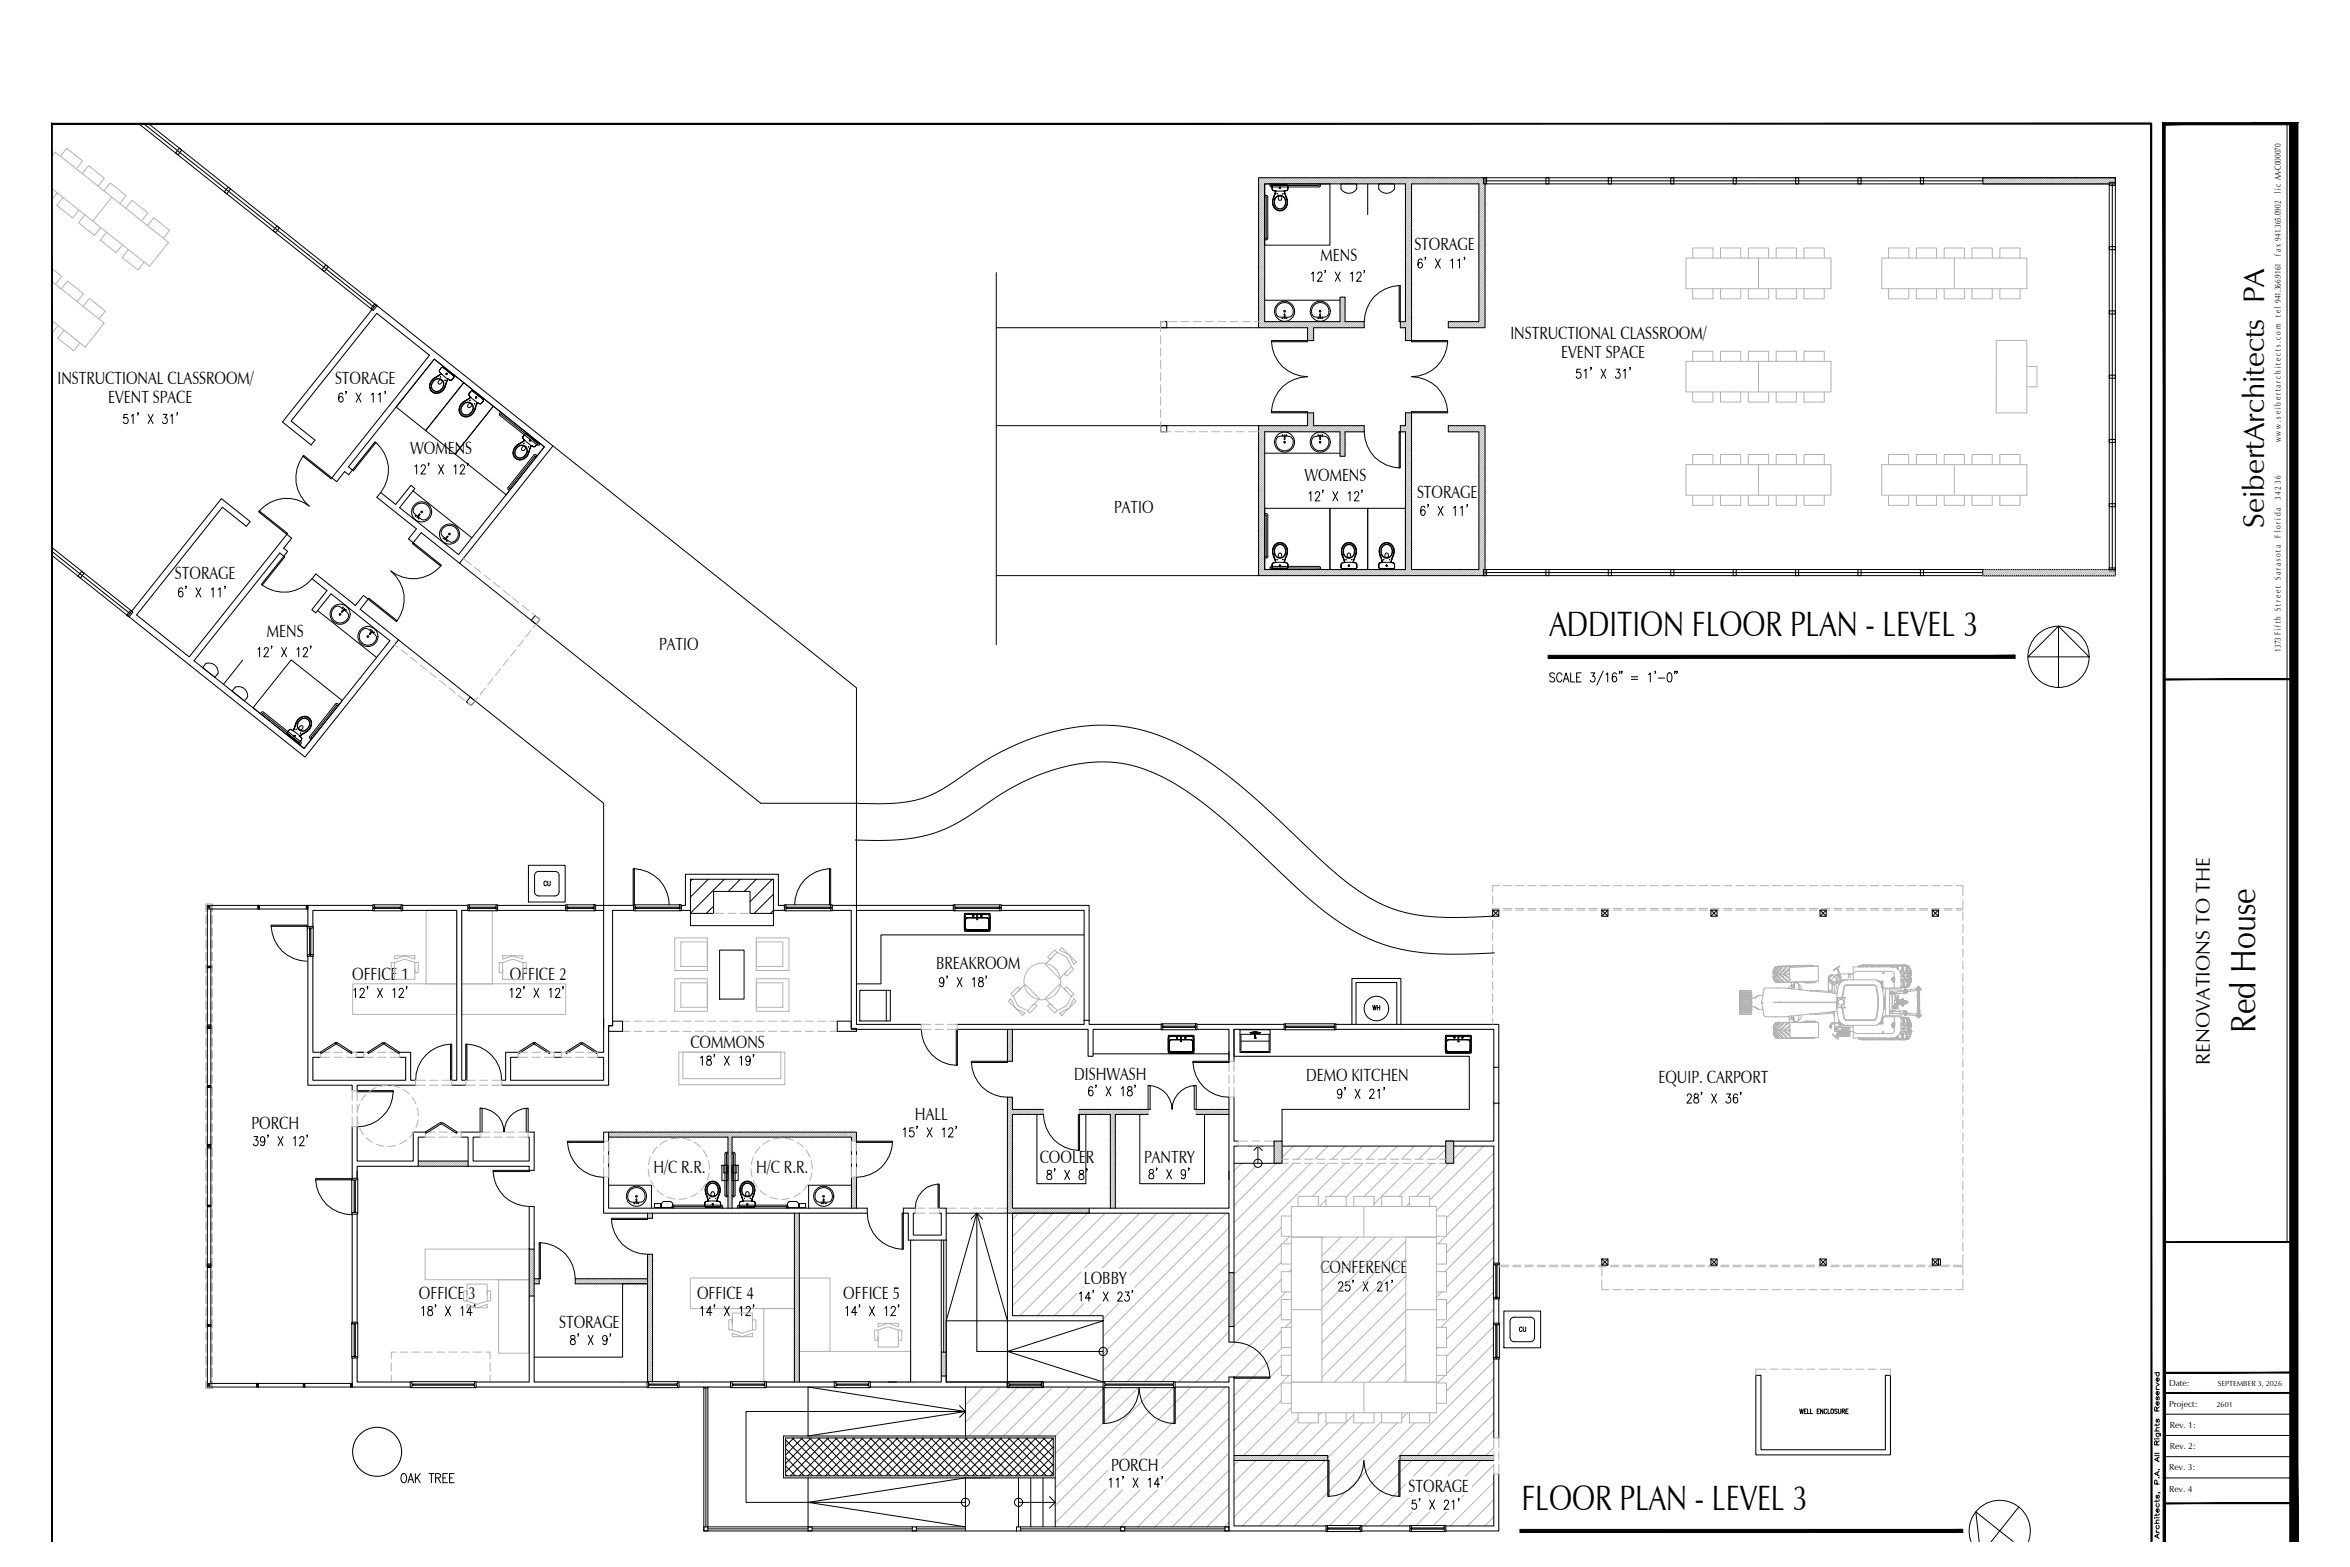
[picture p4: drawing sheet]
<svg xmlns="http://www.w3.org/2000/svg" width="914mm" height="610mm" viewBox="0 0 914 610" stroke-linecap="round" stroke-linejoin="round" font-family="sans-serif">
<defs><g id="words">
<g font-size="13.7">
<text x="602.9" y="247.5">ADDITION FLOOR PLAN - LEVEL 3</text>
<text x="877.6" y="401.8" transform="rotate(-90 877.6 401.8)">Red House</text>
<text x="592" y="587.5">FLOOR PLAN - LEVEL 3</text>
</g>
<text font-size="11.6" x="880.9" y="205.3" transform="rotate(-90 880.9 205.3)">SeibertArchitects PA</text>
<text font-size="7.7" x="859.9" y="414.1" transform="rotate(-90 859.9 414.1)">RENOVATIONS TO THE</text>
<text font-size="7.5" x="154.9" y="578.2">OAK TREE</text>
<g font-size="6.8">
<text x="513.8" y="101.6">MENS</text>
<text x="550.3" y="97.4">STORAGE</text>
<text x="587.7" y="131.7">INSTRUCTIONAL CLASSROOM/</text>
<text x="607.4" y="139.2">EVENT SPACE</text>
<text x="22.4" y="149.4">INSTRUCTIONAL CLASSROOM/</text>
<text x="130.4" y="149.6">STORAGE</text>
<text x="42.1" y="156.9">EVENT SPACE</text>
<text x="159.6" y="176.6">WOMENS</text>
<text x="507.5" y="187.1">WOMENS</text>
<text x="551.4" y="193.6">STORAGE</text>
<text x="433.5" y="199.7">PATIO</text>
<text x="68.1" y="225.4">STORAGE</text>
<text x="103.9" y="247.7">MENS</text>
<text x="256.4" y="252.7">PATIO</text>
<text x="364.3" y="377">BREAKROOM</text>
<text x="137" y="381.4">OFFICE 1</text>
<text x="198.3" y="381.4">OFFICE 2</text>
<text x="268.7" y="407.9">COMMONS</text>
<text x="418" y="420.2">DISHWASH</text>
<text x="508.2" y="420.7">DEMO KITCHEN</text>
<text x="645.3" y="421.2">EQUIP. CARPORT</text>
<text x="356" y="435.8">HALL</text>
<text x="97.9" y="439.1">PORCH</text>
<text x="404.6" y="452.5">COOLER</text>
<text x="445.2" y="452.5">PANTRY</text>
<text x="254.3" y="456.2">H/C R.R.</text>
<text x="294.2" y="456.2">H/C R.R.</text>
<text x="513.8" y="495.2">CONFERENCE</text>
<text x="421.8" y="499.3">LOBBY</text>
<text x="163" y="505.2">OFFICE 3</text>
<text x="271.3" y="505.2">OFFICE 4</text>
<text x="328.1" y="505.2">OFFICE 5</text>
<text x="217.6" y="516.5">STORAGE</text>
<text x="432.3" y="572.1">PORCH</text>
<text x="548.1" y="580.2">STORAGE</text>
</g>
<g font-size="4.9">
<text x="210.3" y="345.7">CU</text>
<text x="533" y="394.1">WH</text>
<text x="589.8" y="519.3">CU</text>
</g>
<g font-size="3.4">
<text x="887.5" y="75.3" transform="rotate(-90 887.5 75.3)">l i c AA-C000070</text>
<text x="887.5" y="99.5" transform="rotate(-90 887.5 99.5)">f a x 941.365.0902</text>
<text x="887.5" y="123.3" transform="rotate(-90 887.5 123.3)">t e l 941.366.9161</text>
<text x="887.5" y="172" transform="rotate(-90 887.5 172)">w w w . s e i b e r t a r c h i t e c t s . c o m</text>
<text x="887.5" y="194.7" transform="rotate(-90 887.5 194.7)">3 4 2 3 6</text>
<text x="887.5" y="209.1" transform="rotate(-90 887.5 209.1)">F l o r i d a</text>
<text x="887.5" y="253.5" transform="rotate(-90 887.5 253.5)">1373 F i f t h S t r e e t S a r a s o t a</text>
<text x="844" y="539.2">Date:</text>
<text x="844" y="547.5">Project:</text>
<text x="844.3" y="555.4">Rev. 1:</text>
<text x="844.3" y="563.7">Rev. 2:</text>
<text x="844.1" y="572">Rev. 3:</text>
<text x="844.1" y="580.3">Rev. 4</text>
</g>
<g font-size="2.9">
<text x="863" y="539.2">SEPTEMBER 3, 2026</text>
<text x="862.5" y="547.5">2601</text>
</g>
</g></defs>
<!-- layer: P-BELOW-LIGHT -->
<g fill="none" stroke="#000" stroke-width=".39">
<path d="M54 48.2l90.8 72.2M57.9 48.2l88.3 70.4M492.1 71.6h25.4v23.8h-25.4zM532.2 71.6v11.9M546.9 69.1v.1M577.8 71.5h242.9v150.1h-242.9M577.8 69.2l245.3-.1v154.8h-245.3M387.7 106.1v144.7M169 139.7l11.5 9.2-14.9 18.6-11.5-9.2zM387.7 127.5h102M180.5 148.9l11.4 9.1-14.8 18.6-11.5-9.1zM191.9 158l19.9 15.8-14.8 18.7-19.9-15.9z"/>
<path d="M215.1 173.5l118.2 94.1v44.9a79 79 0 0 0 23.3-1.3l5.4-1.8a82.9 82.9 0 0 0 16.4-10.2 92.1 92.1 0 0 1 52.6-17.1 73.4 73.4 0 0 1 39.8 14.6l9.7 7.2a524.1 524.1 0 0 1 33.6 30.8 86.4 86.4 0 0 0 27.2 18.6 74 74 0 0 0 29.5 3.6l10-.5M387.7 165.6h102M492.1 197.7h25.4v23.9h-25.4zM517.5 197.7h14.7v23.9h-14.7zM532.2 197.7h14.7v23.9h-14.7zM20.2 213l31.1 24.8M20.2 216.1l29.6 23.5M178.8 219.1l117.2 93.4h37.3v41.7M387.7 223.9h102M74 258.9h.1M94.4 256.9l-7.4 9.3M113.3 256.7l19.9 15.8-14.9 18.7-19.8-15.9z"/>
<path d="M155.1 248.9l79.8 63.6v41.7M205.6 336.6h14.3v14.3h-14.3zM208.7 339.3l.9-.3h6.4a1.57 1.57 0 0 1 1.5 1.6l.1 6.3a1.6 1.6 0 0 1-1.6 1.6h-6.4a1.6 1.6 0 0 1-1.6-1.6v-6.3zM332.8 326.8l11.9 .1 9.1-.7a60.4 60.4 0 0 0 29.2-12.8l4.7-3.3a75.9 75.9 0 0 1 44.5-13.6 61.5 61.5 0 0 1 31.3 12.5l7.2 5.4 8.9 7.5 24.8 23.3a99.4 99.4 0 0 0 30.1 20.8l5 1.8 4.5 1.2a120.1 120.1 0 0 0 35.3 1.8l2.2-.1M80.7 352.2v187.4M82 352.2h37.2M119.2 353.6h-37.2v184.6h55M145.3 352.9v.5M145.7 354.3v-.9h.3v-.5h-.3v-.9h-.7v2.3h11M145.7 352h10.3M156 352h.7v2.3h-.7v-.9h-.2zM156.4 352.9v.5"/>
<path d="M182.3 352.9v.5M182.6 354.3v-.9h.3v-.5h-.3v-.9h-.6v2.3h11M182.6 352h10.4M193 352h.6v2.3h-.6v-.9h-.3v-.5h.3zM193.3 352.9v.5M220 352h.7v.9h.3l-.3 1.4h-.7zM220.4 352.9v.5M220.7 352h11.1v2.3h-.7v-.9h-.3v-.5h.3v-.9M220.7 354.3h10.4M231.4 352.9v.5M246.5 352h.6v.9h.3v.5h-.3v.9h-.6zM246.8 352.9v.5"/>
<path d="M247.1 352h18v2.3h-.6v-.9h-.3v-.5h.3v-.9M247.1 354.3h17.4M264.8 352.9v.5M269.4 342.1l-.7 .7M275.6 342.1l-6.9 6.9M277.7 352.5l-2.8 2.8M281.8 342.1l-13.1 13.1M288.1 342.1l-4.7 4.7M294.3 342.1l-4.7 4.7M300.5 342.1l-8.6 8.7M301 354.2l-1.2 1.1M301 347.9l-7.5 7.4"/>
<path d="M305.2 352h.6v.9h.3l-.3 1.4h-.6zM305.5 352.9v.5M305.8 352h18.1v2.3h-.7v-.9h-.2l.2-1.4M305.8 354.3h17.4M323.5 352.9v.5M371.2 352.9v.5M371.5 354.3v-.9h.3v-.5h-.3v-.9h-.6v2.3h18.1M371.5 352h17.5M389 352h.6v2.3h-.6v-.9h-.3zM389.3 352.9v.5M119.6 371.4l1.4-.3v.3h.9v.6h-2.3zM119.6 361l1.4 .3v-.3h.9v-.6h-2.3v11"/>
<path d="M120.5 360.7h.5M120.5 371.7h.5M121.9 361v10.4M280 369.6h9.5v19.1h-9.5zM234.9 396.3v3.4M451.8 398.3h.6v.9h.3v.5h-.3v.9h-.6zM452.1 399.2v.5M452.4 398.3h13.4v2.3h-.6v-.9h-.4v-.5h.4v-.9M465.5 399.2v.5M499.9 399.2v.5M500.2 398.3h19M519.2 398.3h.6v2.3h-.6v-.9h-.3v-.5h.3z"/>
<path d="M519.5 399.2v.5M452.4 400.6h12.8M478.2 409.1v3.3M486.6 401.8h.1M486.4 401.8h.1M486.6 401.8l.6 .1v-.3zM500.2 400.6v-.9h.3v-.5h-.3v-.9h-.6v2.3h19.6M136.9 459h.9v.2l1.4-.2v-.6h-2.3v13.3M139 455.6v3.3M139.2 459v12.7M205.9 455.3h1.9M236.8 440.4v2"/>
<path d="M478.2 455.6v3.3M136.9 471.7h.9v-.3h.5v.3h.9v.6h-2.3zM205.9 469.4h1.9M252 472h1.9M283.3 470h1.5M309.1 472h1.9M331.3 470h2M392 472v41.8h37.2l-37.2 11.9 37.2 11.9v-25.8h-35.2v-39.8h29.8M366.3 482.4v43.6M581.1 492h.9v.3h.5v-.3h.9v-.6h-2.3v13.4M582 491.7h.5M583.4 492v12.8"/>
<path d="M136.9 515h.9v.2l1.4-.2v-.6h-2.3v13.3M137.8 514.7h.5M139.2 515v12.7M368.2 513.8h23.8v23.8h-23.8zM368.2 513.8l11.9-41.8 11.9 41.8M581.1 504.8l1.4-.3v.3h.9v.5h-2.3zM581.1 515.4h.9v.2l1.4-.2v-.7h-2.3v13.4M582 505.1h.5M582 515.1h.5M583.4 515.4v12.7M587.9 513.1l1.3-.7h6.3a1.57 1.57 0 0 1 1.6 1.6v6.4a1.6 1.6 0 0 1-1.6 1.6h-6.3a1.6 1.6 0 0 1-1.6-1.6v-6.4zM82 539.6h55"/>
<path d="M136.9 527.7h.9v-.3h.5v.3h.9v.6h-2.3zM137.8 528h.5M160.3 539.8l.3-1.4h-.3v-.9h-.7v2.3h25M160.3 537.5h24.3M184.6 537.5h.7v2.3h-.7v-.9h-.3zM251.8 537.5h.5v.9h.4v.5h-.4v.9h-.5zM252.3 537.5h11.9v2.3h-.6v-.9h-.3v-.5h.3v-.9M252.3 539.8h11.3M284.9 539.8v-.9h.2l-.2-1.4h-.6v2.3h13.3M284.9 537.5h12.7M297.6 537.5h.6v2.3h-.6v-.9h-.3v-.5h.3zM314.4 539.6l61.3 9.5-61.3 9.5z"/>
<path d="M325.3 539.8l.3-1.4h-.3v-.9h-.7v2.3h13.5M325.3 537.5h12.8M338.1 537.5h.6v2.3h-.6v-.9h-.4v-.5h.4zM345.5 537.6h3.4M375.7 539.6v19M392.5 539.8v-.9h.3v-.5h-.3v-.9h-.6v2.3h13.4M392.5 537.5h12.8M405.3 537.5h.7v2.3h-.7v-.9h-.3v-.5h.3zM429.8 539.8v-.9h.4v-.5h-.4v-.9h-.6v2.3h27.4M429.8 537.5h26.8M456.6 537.5h.6v2.3h-.6v-.9h-.3zM581.1 528.1h.9v-.3h.5v.3h.9v.6h-2.3z"/>
<path d="M582 528.4h.5M308.3 559.4l14.7 14.7M308.9 559.4l-3.2 3.2M311.6 559.4l14.8 14.7M312.2 559.4l-6.5 6.6M315 559.4l14.7 14.7M315.6 559.4l-9.9 9.9M318.4 559.4l14.7 14.7M319 559.4l-13.3 13.3M321.7 559.4l14.8 14.7M322.3 559.4l-14.7 14.7M325.1 559.4l14.7 14.7"/>
<path d="M325.7 559.4l-14.7 14.7M328.5 559.4l14.7 14.7M329.1 559.4l-14.7 14.7M331.9 559.4l14.6 14.7M332.4 559.4l-14.7 14.7M335.2 559.4l14.7 14.7M335.8 559.4l-14.7 14.7M338.6 559.4l14.7 14.7M339.2 559.4l-14.7 14.7M342 559.4l14.7 14.7M342.5 559.4l-14.7 14.7M345.3 559.4l14.7 14.7"/>
<path d="M345.9 559.4l-14.7 14.7M348.7 559.4l14.7 14.7M349.3 559.4l-14.7 14.7M352.1 559.4l14.7 14.7M352.6 559.4l-14.7 14.7M355.4 559.4l14.7 14.7M356 559.4l-14.7 14.7M358.8 559.4l14.7 14.7M359.4 559.4l-14.7 14.7M362.2 559.4l14.7 14.7M362.7 559.4l-14.7 14.7M365.5 559.4l14.7 14.7"/>
<path d="M366.1 559.4l-14.7 14.7M368.9 559.4l14.7 14.7M369.5 559.4l-14.7 14.7M372.3 559.4l14.7 14.7M372.9 559.4l-14.8 14.7M375.6 559.4l14.7 14.7M376.2 559.4l-14.7 14.7M379 559.4l14.7 14.7M379.6 559.4l-14.7 14.7M382.4 559.4l14.7 14.7M383 559.4l-14.8 14.7M385.7 559.4l14.7 14.7"/>
<path d="M386.3 559.4l-14.7 14.7M389.1 559.4l14.7 14.7M389.7 559.4l-14.7 14.7M392.5 559.4l14.7 14.7M393.1 559.4l-14.8 14.7M395.8 559.4l14 14M396.4 559.4l-14.7 14.7M399.2 559.4l10.6 10.6M399.8 559.4l-14.7 14.7M402.6 559.4l7.2 7.3M403.1 559.4l-14.6 14.7M405.9 559.4l3.9 3.9"/>
<path d="M406.5 559.4l-14.7 14.7M409.3 559.4l.5 .5M409.8 559.5l-14.6 14.6M305.7 573.7l.4 .4M305.7 570.3l3.8 3.8M305.7 566.9l7.2 7.2M305.7 563.6l10.6 10.5M305.7 560.2l13.9 13.9M314.4 574.9v19.1M396.3 574.9v19.1M401.1 574.9v19.1M405.8 574.9v19.1"/>
<path d="M409.8 562.9l-11.2 11.2M409.8 566.3l-7.9 7.8M409.8 569.6l-4.5 4.5M409.8 573l-1.1 1.1M410.6 574.9h-105.7v-16.3h105.7v35.4M314.4 584.5l61.3-9.6v19.1zM356.6 594h19.1v1.6M515.9 593.5h.7v.9h.3v.5h-.3v.9h-.7zM516.3 594.4v.5M516.6 593.5h13.3v2.3h-.6v-.9h-.3v-.5h.3v-.9M516.6 595.8h12.7M529.6 594.4v.5"/>
<path d="M548.6 593.5h.6v.9h.3v.5h-.3v.9h-.6zM548.9 594.4v.5M549.2 593.5h13.4v2.3h-.6v-.9h-.3l.3-1.4M549.2 595.8h12.8M562.3 594.4v.5"/>
</g>
<!-- layer: P-FURNITURE -->
<g fill="none" stroke="#b3b3b3" stroke-width=".39">
<path d="M20.2 60.7l1.3-1.6 44.1 35.2-7.4 9.3-38-30.2M22.3 75l-2.1 2.6M23.5 60.8l2.5-3.1 6.1 4.9-2.4 3.1M24.6 76.8l-2.5 3.1 6.2 4.9 2.4-3.1M32 67.5l2.4-3.1 6.2 4.9-2.5 3.1M40.5 74.3l2.4-3.1 6.2 4.9-2.5 3.1M43.5 76.7l-7.4 9.3M490.2 69.1l-.5 .5M491 69.1l-1.3 1.3M491.9 69.1l-2.2 2.2M492.1 72.3l-2.4 2.4M492.1 73.1l-2.4 2.4"/>
<path d="M492.1 74l-2.4 2.3M492.1 74.8l-2.4 2.4M492.1 75.7l-2.4 2.3M492.1 76.5l-2.4 2.4M492.1 77.3l-2.4 2.4M492.1 78.2l-2.4 2.3M492.1 79l-2.4 2.4M492.1 79.8l-2.4 2.4M492.7 69.1l-3 3M493.6 69.1l-3.9 3.9M494.4 69.1l-4.7 4.7M495.2 69.1l-2.3 2.4"/>
<path d="M496.1 69.1l-2.4 2.4M496.9 69.1l-2.4 2.4M497.8 69.1l-2.4 2.4M498.6 69.1l-2.4 2.4M499.4 69.1l-2.3 2.4M500.3 69.1l-2.4 2.4M501.1 69.1l-2.4 2.4M502 69.1l-2.4 2.4M502.8 69.1l-2.4 2.4M503.6 69.1l-2.3 2.4M504.5 69.1l-2.4 2.4M505.3 69.1l-2.4 2.4"/>
<path d="M506.2 69.1l-2.4 2.4M507 69.1l-2.4 2.4M507.9 69.1l-2.4 2.4M508.7 69.1l-2.4 2.4M509.6 69.1l-2.4 2.4M510.4 69.1l-2.4 2.4M511.2 69.1l-2.3 2.4M512.1 69.1l-2.4 2.4M512.9 69.1l-2.4 2.4M513.7 69.1l-2.3 2.4M514.6 69.1l-2.4 2.4M515.4 69.1l-2.3 2.4"/>
<path d="M516.3 69.1l-2.4 2.4M517.1 69.1l-2.4 2.4M518 69.1l-2.4 2.4M518.8 69.1l-2.4 2.4M519.6 69.1l-2.3 2.4M520.5 69.1l-2.4 2.4M521.3 69.1l-2.3 2.4M522.2 69.1l-2.4 2.4M523 69.1l-2.4 2.4M523.9 69.1l-2.4 2.4M524.7 69.1l-2.4 2.4M525.5 69.1l-2.3 2.4"/>
<path d="M526.4 69.1l-2.4 2.4M527.2 69.1l-2.4 2.4M528.1 69.1l-2.4 2.4M528.9 69.1l-2.4 2.4M529.7 69.1l-2.3 2.4M530.6 69.1l-2.4 2.4M531.4 69.1l-2.4 2.4M532.3 69.1l-2.4 2.4M533.1 69.1l-2.4 2.4M534 69.1l-2.4 2.4M534.8 69.1l-2.4 2.4M535.7 69.1l-2.4 2.4"/>
<path d="M536.5 69.1l-2.4 2.4M537.3 69.1l-2.3 2.4M538.2 69.1l-2.4 2.4M539 69.1l-2.4 2.4M539.8 69.1l-2.3 2.4M540.7 69.1l-2.4 2.4M541.5 69.1l-2.3 2.4M542.4 69.1l-2.4 2.4M543.2 69.1l-2.4 2.4M544.1 69.1l-2.4 2.4M544.9 69.1l-2.4 2.4M545.7 69.1l-2.3 2.4"/>
<path d="M546.6 69.1l-2.4 2.4M547.4 69.1l-2.4 2.4M548.3 69.1l-2.4 2.4M549.1 69.1l-2.4 2.4M549.2 72.4l-2.3 2.4M549.2 73.2l-2.3 2.4M549.2 74.1l-2.3 2.3M549.2 74.9l-2.3 2.4M549.2 75.7l-2.3 2.4M549.2 76.6l-2.3 2.4M549.2 77.4l-2.3 2.4M549.2 78.3l-2.3 2.4"/>
<path d="M549.2 79.1l-2.3 2.4M549.2 80l-2.3 2.3M550 69.2l-3.1 3M550.8 69.2l-3.9 3.9M551.6 69.2l-4.7 4.7M552.5 69.2l-2.4 2.3M553.3 69.2l-2.4 2.3M554.2 69.2l-2.4 2.3M555 69.2l-2.4 2.3M555.8 69.2l-2.3 2.3M556.7 69.2l-2.4 2.3M557.5 69.2l-2.4 2.3"/>
<path d="M558.4 69.2l-2.4 2.3M559.2 69.2l-2.4 2.3M560.1 69.2l-2.4 2.3M560.9 69.2l-2.4 2.3M561.7 69.2l-2.3 2.3M562.6 69.2l-2.4 2.3M563.4 69.2l-2.3 2.3M564.3 69.2l-2.4 2.3M565.1 69.2l-2.4 2.3M565.9 69.2l-2.3 2.3M566.8 69.2l-2.4 2.3M567.6 69.2l-2.4 2.3"/>
<path d="M568.5 69.2l-2.4 2.3M569.3 69.2l-2.4 2.3M570.2 69.2l-2.4 2.3M571 69.2l-2.4 2.3M571.8 69.2l-2.3 2.3M572.7 69.2l-2.4 2.3M573.5 69.2l-2.4 2.3M574.4 69.2l-2.4 2.3M575.2 69.2l-2.4 2.3M576.1 69.2l-2.4 2.3M576.9 69.2l-2.4 2.3M577.2 69.7l-1.8 1.8"/>
<path d="M577.2 70.5l-1.8 1.8M577.2 71.3l-1.8 1.8M577.8 71.6l-2.4 2.4M577.8 72.4l-2.4 2.4M577.8 73.3l-2.4 2.4M577.8 74.1l-2.4 2.4M577.8 75l-2.4 2.3M577.8 75.8l-2.4 2.4M577.8 76.6l-2.4 2.4M577.8 77.5l-2.4 2.4M577.8 78.3l-2.4 2.4M577.8 79.2l-2.4 2.3"/>
<path d="M577.8 80l-2.4 2.4M772.2 69.1l-.7 .7M773.1 69.1l-1.6 1.6M773.9 69.1l-2.4 2.4M774.7 69.1l-2.3 2.4M775.6 69.1l-2.4 2.4M776.4 69.1l-2.3 2.4M777.3 69.1l-2.4 2.4M778.1 69.1l-2.4 2.4M779 69.1l-2.4 2.4M779.8 69.1l-2.4 2.4M780.6 69.1l-2.3 2.4"/>
<path d="M781.5 69.1l-2.4 2.4M782.3 69.1l-2.4 2.4M783.2 69.1l-2.4 2.4M784 69.1l-2.4 2.4M784.8 69.1l-2.3 2.4M785.7 69.1l-2.4 2.4M786.5 69.1l-2.4 2.4M787.4 69.1l-2.4 2.4M788.2 69.1l-2.4 2.4M789.1 69.1l-2.4 2.4M789.9 69.1l-2.4 2.4M790.8 69.1l-2.4 2.4"/>
<path d="M791.6 69.1l-2.4 2.4M792.4 69.1l-2.3 2.4M793.3 69.1l-2.4 2.4M794.1 69.1l-2.4 2.4M794.9 69.1l-2.3 2.4M795.8 69.1l-2.4 2.4M796.6 69.1l-2.4 2.4M797.5 69.1l-2.4 2.4M798.3 69.1l-2.4 2.4M799.2 69.1l-2.4 2.4M800 69.1l-2.4 2.4M800.8 69.1l-2.3 2.4"/>
<path d="M801.7 69.1l-2.4 2.4M802.5 69.1l-2.4 2.4M803.4 69.1l-2.4 2.4M804.2 69.1l-2.4 2.4M805.1 69.1l-2.4 2.4M805.9 69.1l-2.4 2.4M806.7 69.1l-2.3 2.4M807.6 69.1l-2.4 2.4M808.4 69.1l-2.4 2.4M809.3 69.1l-2.4 2.4M810.1 69.1l-2.4 2.4M810.9 69.1l-2.3 2.4"/>
<path d="M811.8 69.1l-2.4 2.4M812.6 69.1l-2.4 2.4M813.5 69.1l-2.4 2.4M814.3 69.1l-2.4 2.4M815.2 69.1l-2.4 2.4M816 69.1l-2.4 2.4M816.8 69.1l-2.3 2.4M817.7 69.1l-2.4 2.4M818.5 69.1l-2.3 2.4M819.4 69.1l-2.4 2.4M820.2 69.1l-2.4 2.4M820.7 71.2l-.3 .3"/>
<path d="M821 69.1l-2.3 2.4M821.9 69.1l-2.4 2.4M822.7 69.1l-1.7 1.8M823.1 69.6l-1.3 1.3M823.1 70.5l-.5 .4M33 83.6l-2.4 3.1 6.1 4.9 2.5-3.1M41.5 90.3l-2.5 3.1 6.2 4.9 2.5-3.1M48.9 81l2.5-3.1 6.1 5-2.4 3M50 97.1l-2.5 3.1 6.2 4.9 2.4-3.1M57.4 87.8l2.4-3.1 6.2 4.9-2.5 3.1M492.1 80.7l-2.4 2.4M492.1 81.5l-2.4 2.4"/>
<path d="M492.1 82.4l-2.4 2.4M492.1 83.2l-2.4 2.4M492.1 84.1l-2.4 2.4M492.1 84.9l-2.4 2.4M492.1 85.8l-2.4 2.3M492.1 86.6l-2.4 2.4M492.1 87.4l-2.4 2.4M492.1 88.3l-2.4 2.4M492.1 89.1l-2.4 2.4M492.1 90l-2.4 2.3M492.1 90.8l-2.4 2.4M492.1 91.6l-2.4 2.4"/>
<path d="M492.1 92.5l-2.4 2.4M492.1 93.3l-2.4 2.4M492.1 94.2l-2.4 2.3M492.1 95l-2.4 2.4M492.1 95.8l-2.4 2.4M492.1 96.7l-2.4 2.4M492.1 97.5l-2.4 2.4M492.1 98.4l-2.4 2.4M492.1 99.2l-2.4 2.4M549.2 80.8l-2.3 2.4M549.2 81.6l-2.3 2.4M549.2 82.5l-2.3 2.4"/>
<path d="M549.2 83.3l-2.3 2.4M549.2 84.2l-2.3 2.3M549.2 85l-2.3 2.4M549.2 85.8l-2.3 2.4M549.2 86.7l-2.3 2.4M549.2 87.5l-2.3 2.4M549.2 88.4l-2.3 2.3M549.2 89.2l-2.3 2.4M549.2 90.1l-2.3 2.3M549.2 90.9l-2.3 2.4M549.2 91.7l-2.3 2.4M549.2 92.6l-2.3 2.4"/>
<path d="M549.2 93.4l-2.3 2.4M549.2 94.3l-2.3 2.4M549.2 95.1l-2.3 2.4M549.2 96l-2.3 2.3M549.2 96.8l-2.3 2.4M549.2 97.6l-2.3 2.4M549.2 98.5l-2.3 2.4M549.2 99.3l-2.3 2.4M577.8 83.4l-2.4 2.4M577.8 84.2l-2.4 2.4M577.8 85.1l-2.4 2.3M577.8 88.4l-2.4 2.4"/>
<path d="M577.8 90.9l-2.4 2.4M577.8 91.8l-2.4 2.4M577.8 92.6l-2.4 2.4M577.8 96l-2.4 2.4M577.8 98.5l-2.4 2.4M577.8 99.4l-2.4 2.4M577.8 80.8l-2.4 2.4M577.8 81.7l-2.4 2.4M577.8 82.5l-2.4 2.4M577.8 85.9l-2.4 2.4M577.8 86.7l-2.4 2.4M577.8 87.6l-2.4 2.4"/>
<path d="M577.8 89.3l-2.4 2.3M577.8 90.1l-2.4 2.4M577.8 93.5l-2.4 2.3M577.8 94.3l-2.4 2.4M577.8 95.2l-2.4 2.3M577.8 96.8l-2.4 2.4M577.8 97.7l-2.4 2.4M20.2 109.5l20.4 16.2-7.4 9.3-13-10.3M20.2 104.5l3.8 3-2.4 3.1M23.9 112.4l2.4-3 6.2 4.9-2.5 3M32.3 119.2l2.5-3.1 6.2 4.9-2.5 3.1M492.1 100.1l-2.4 2.3"/>
<path d="M492.1 100.9l-2.4 2.4M492.1 101.8l-2.4 2.3M492.1 102.6l-2.4 2.4M492.1 103.4l-2.4 2.4M492.1 104.3l-2.4 2.3M492.1 105.1l-2.4 2.4M492.1 106l-2.4 2.3M492.1 106.8l-2.4 2.4M492.1 107.6l-2.4 2.4M492.1 108.5l-2.4 2.4M492.1 109.3l-2.4 2.4M492.1 110.2l-2.4 2.4"/>
<path d="M492.1 111l-2.4 2.4M492.1 111.9l-2.4 2.3M492.1 112.7l-2.4 2.4M492.1 113.5l-2.4 2.4M492.1 114.4l-2.4 2.4M492.1 115.2l-2.4 2.4M492.1 116.1l-2.4 2.3M492.1 116.9l-2.4 2.4M492.1 117.8l-2.4 2.3M492.1 118.6l-2.4 2.4M492.1 119.4l-2.4 2.4M522 115.6l-.6 .6"/>
<path d="M522.9 115.6l-1.5 1.5M523.4 115.9l-2 2M523.4 116.8l-2 2M523.4 117.6l-2 2M523.4 118.5l-2 1.9M523.4 119.3l-2 2M549.2 107.7l-2.3 2.4M549.2 110.3l-2.3 2.3M549.2 111.1l-2.3 2.4M549.2 112l-2.3 2.3M549.2 114.5l-2.3 2.3M549.2 115.3l-2.3 2.4"/>
<path d="M549.2 117.8l-2.3 2.4M549.2 118.7l-2.3 2.4M549.2 119.5l-2.3 2.4M549.2 100.2l-2.3 2.3M549.2 101l-2.3 2.4M549.2 101.8l-2.3 2.4M549.2 102.7l-2.3 2.4M549.2 103.5l-2.3 2.4M549.2 104.4l-2.3 2.4M549.2 105.2l-2.3 2.4M549.2 106.1l-2.3 2.3M549.2 106.9l-2.3 2.4"/>
<path d="M549.2 108.6l-2.3 2.4M549.2 109.4l-2.3 2.4M549.2 112.8l-2.3 2.4M549.2 113.6l-2.3 2.4M549.2 116.1l-2.3 2.4M549.2 117l-2.3 2.4M577.8 100.2l-2.4 2.4M577.8 102.7l-2.4 2.4M577.8 103.6l-2.4 2.4M577.8 106.1l-2.4 2.4M577.8 106.9l-2.4 2.4M577.8 110.3l-2.4 2.4"/>
<path d="M577.8 111.2l-2.4 2.3M577.8 113.7l-2.4 2.4M577.8 114.5l-2.4 2.4M577.8 117.9l-2.4 2.4M577.8 101.1l-2.4 2.3M577.8 101.9l-2.4 2.4M577.8 104.4l-2.4 2.4M577.8 105.3l-2.4 2.3M577.8 107.8l-2.4 2.4M577.8 108.6l-2.4 2.4M577.8 109.5l-2.4 2.4M577.8 112l-2.4 2.4"/>
<path d="M577.8 112.8l-2.4 2.4M577.8 115.4l-2.4 2.3M577.8 116.2l-2.4 2.4M577.8 117.1l-2.4 2.3M577.8 118.7l-2.4 2.4M577.8 119.6l-2.4 2.3M656 100.4h56.5v11.9h-56.5zM658.6 112.3v4h7.9v-4M658.7 100.4v-3.9h7.8v3.9M669.5 112.3v4h7.8v-4M669.5 100.4v-3.9h7.8v3.9M680.3 112.3v4h7.9v-4"/>
<path d="M680.3 100.4v-3.9h7.9v3.9M684.2 100.4v11.9M691.1 112.3v4h7.9v-4M691.1 100.4v-3.9h7.9v3.9M702 112.3v4h7.8v-4M702 100.4v-3.9h7.8v3.9M732.2 100.4h56.5v11.9h-56.5zM734.9 112.3v4h7.8v-4M734.9 100.4v-3.9h7.8v3.9M745.7 112.3v4h7.8v-4M745.7 100.4v-3.9h7.8v3.9M756.5 112.3v4h7.9v-4"/>
<path d="M756.5 100.4v-3.9h7.9v3.9M760.4 100.4v11.9M767.3 112.3v4h7.9v-4M767.3 100.4v-3.9h7.9v3.9M778.2 112.3v4h7.8v-4M778.2 100.4v-3.9h7.8v3.9M22.6 126.6l-2.4 3.1M24.9 128.5l-2.4 3.1 6.1 4.9 2.5-3.1M492.1 120.3l-2.4 2.3M492.1 121.1l-2.4 2.4M492.1 122l-2.4 2.3M492.1 122.8l-2.4 2.4"/>
<path d="M492.1 123.6l-2.4 2.4M492.1 124.5l-2.4 2.4M492.3 125.1l-2.4 2.4M493.1 125.1l-2.3 2.4M494 125.1l-2.4 2.4M494.8 125.1l-2.4 2.4M495.7 125.1l-2.4 2.4M496.5 125.1l-2.4 2.4M497.3 125.1l-2.3 2.4M498.2 125.1l-2.4 2.4M499 125.1l-2.3 2.4M499.9 125.1l-2.4 2.4"/>
<path d="M500.7 125.1l-2.3 2.4M501.6 125.1l-2.4 2.4M502.4 125.1l-2.4 2.4M503.2 125.1l-2.3 2.4M504.1 125.1l-2.4 2.4M504.9 125.1l-2.4 2.4M505.8 125.1l-2.4 2.4M506.6 125.1l-2.4 2.4M507.4 125.1l-2.3 2.4M508.3 125.1l-2.4 2.4M509.1 125.1l-2.3 2.4M510 125.1l-2.4 2.4"/>
<path d="M510.8 125.1l-2.3 2.4M511.1 128.2l-2.3 2.3M511.1 129l-2.3 2.4M511.1 129.8l-2.3 2.4M511.1 130.7l-1.8 1.8M511.1 131.5l-.9 1M511.1 132.4l-.1 .1M511.6 125.1l-2.8 2.9M512.5 125.1l-3.7 3.7M513.3 125.1l-4.5 4.6M514.2 125.1l-2.4 2.4M515 125.1l-2.3 2.4"/>
<path d="M515.9 125.1l-2.4 2.4M516.7 125.1l-2.4 2.4M517.6 125.1l-2.4 2.4M518.4 125.1l-2.4 2.4M519.2 125.1l-2.3 2.4M520.1 125.1l-2.4 2.4M520.9 125.1l-2.4 2.4M523.4 120.1l-2 2M523.4 121l-2 2M523.4 121.8l-2 2M523.4 122.7l-2 1.9M523.4 123.5l-4 4"/>
<path d="M523.4 124.3l-3.2 3.2M523.4 125.1l-2.3 2.4M524.3 125.1l-2.4 2.4M525.1 125.1l-2.3 2.4M526 125.1l-2.4 2.4M526.8 125.1l-2.4 2.4M527.6 125.1l-2.3 2.4M528.5 125.1l-2.4 2.4M529.3 125.1l-2.3 2.4M530.2 125.1l-2.4 2.4M530.8 126.2l-1.3 1.3M530.8 127l-.5 .5"/>
<path d="M530.8 125.3l-2.2 2.2M545.3 125.1l-.4 .5M546.2 125.1l-1.3 1.3M549.2 122.1l-2.3 2.3M549.2 122.9l-4.3 4.4M549.2 124.6l-2.9 2.9M549.2 125.4l-2.3 2.4M549.2 126.3l-2.3 2.3M549.2 127.1l-2.3 2.4M549.2 129.6l-2.3 2.4M549.2 130.5l-2 2M549.2 132.2l-.3 .3"/>
<path d="M549.2 120.4l-2.3 2.4M549.2 121.2l-2.3 2.4M549.2 123.7l-3.7 3.8M549.2 127.9l-2.3 2.4M549.2 128.8l-2.3 2.4M549.2 131.3l-1.1 1.2M563.9 125.1l-.4 .3M564.7 125.1l-1.2 1.2M565.5 125.1l-2 2M566.4 125.1l-2.4 2.4M567.2 125.1l-2.4 2.4M568.1 125.1l-2.4 2.4"/>
<path d="M568.9 125.1l-2.4 2.4M569.8 125.1l-2.4 2.4M570.6 125.1l-2.4 2.4M571.4 125.1l-2.3 2.4M572.3 125.1l-2.4 2.4M573.1 125.1l-2.4 2.4M574 125.1l-2.4 2.4M574.8 125.1l-2.4 2.4M577.8 121.2l-2.4 2.4M577.8 125.5l-2 2M577.8 120.4l-2.4 2.4M577.8 122.1l-2.4 2.4"/>
<path d="M577.8 122.9l-4.5 4.6M577.8 123.8l-3.7 3.7M577.8 124.6l-2.8 2.9M577.8 126.3l-1.2 1.2M577.8 127.2l-.3 .3M776.8 132.4h11.9v28.2h-12zM656 140.6h56.5v11.9h-56.5zM658.6 140.6v-4h7.9v4M658.6 152.5v3.9h7.9v-3.9M669.5 140.6v-4h7.8v4M669.5 152.5v3.9h7.8v-3.9M680.3 140.6v-4h7.9v4"/>
<path d="M680.3 152.5v3.9h7.9v-3.9M684.2 140.6v11.9M691.1 140.6v-4h7.9v4M691.1 152.5v3.9h7.9v-3.9M702 140.6v-4h7.8v4M702 152.5v3.9h7.8v-3.9M788.7 142.6h3.9v7.9h-3.9M490.6 165.6l-.9 .8M491.4 165.6l-1.7 1.7M492.1 168.3l-2.4 2.3M492.1 169.1l-2.4 2.4M492.1 170l-2.4 2.3"/>
<path d="M492.1 170.8l-2.4 2.4M492.1 171.6l-2.4 2.4M492.1 172.5l-2.4 2.3M492.1 173.3l-2.4 2.4M492.1 174.2l-2.4 2.3M492.1 175l-2.4 2.4M492.1 175.8l-2.4 2.4M492.1 176.7l-2.4 2.4M492.1 177.5l-2.4 2.4M492.1 178.4l-2.4 2.3M492.1 179.2l-2.4 2.4M492.2 165.6l-2.5 2.5"/>
<path d="M493.1 165.6l-3.4 3.4M493.9 165.6l-4.2 4.2M494.8 165.6l-2.4 2.3M495.6 165.6l-2.3 2.3M496.5 165.6l-2.4 2.3M497.3 165.6l-2.4 2.3M498.1 165.6l-2.3 2.3M499 165.6l-2.4 2.3M499.8 165.6l-2.3 2.3M500.7 165.6l-2.4 2.3M501.5 165.6l-2.4 2.3M502.4 165.6l-2.4 2.3"/>
<path d="M503.2 165.6l-2.4 2.3M504 165.6l-2.3 2.3M504.9 165.6l-2.4 2.3M505.7 165.6l-2.3 2.3M506.6 165.6l-2.4 2.3M507.4 165.6l-2.4 2.3M508.2 165.6l-2.3 2.3M509 160.6l-.2 .3M509.9 160.6l-1.1 1.1M510.7 160.6l-1.9 1.9M511.1 161l-2.3 2.4M511.1 161.8l-2.3 2.4"/>
<path d="M511.1 162.7l-2.3 2.4M511.1 163.5l-4.4 4.4M511.1 164.4l-3.5 3.5M511.1 165.2l-2.7 2.7M511.6 165.6l-2.4 2.3M512.5 165.6l-2.4 2.3M513.3 165.6l-2.4 2.3M514.1 165.6l-2.3 2.3M515 165.6l-2.4 2.3M515.8 165.6l-2.4 2.3M516.7 165.6l-2.4 2.3M517.5 165.6l-2.4 2.3"/>
<path d="M518.4 165.6l-2.4 2.3M519.2 165.6l-2.4 2.3M520 165.6l-2.3 2.3M520.9 165.6l-2.4 2.3M521.7 165.6l-2.3 2.3M522.5 165.6l-2.3 2.3M523.4 168.1l-2 2M523.4 169l-2 1.9M523.4 169.8l-2 2M523.4 170.7l-2 1.9M523.4 171.5l-2 2M523.4 172.3l-2 2"/>
<path d="M523.4 173.2l-2 2M523.4 174l-2 2M523.4 174.9l-2 2M523.4 175.7l-1.8 1.8M523.4 176.5l-1 1M523.4 177.4l-.1 .1M523.4 165.6l-2.4 2.3M524.2 165.6l-2.8 2.8M525.1 165.6l-3.7 3.7M525.9 165.6l-2.4 2.4M526.8 165.6l-2.4 2.4M527.6 165.6l-2.4 2.4"/>
<path d="M528.5 165.6l-2.4 2.4M529.3 165.6l-2.4 2.4M530.1 165.6l-2.3 2.4M530.8 165.7l-2.2 2.3M530.8 166.6l-1.4 1.4M530.8 167.4l-.5 .6M545.3 165.6l-.4 .4M546.1 165.6l-1.2 1.2M546.9 160.6h.1M547.8 160.6l-.9 .9M548.6 160.6l-1.7 1.7M549.2 160.8l-2.3 2.4"/>
<path d="M549.2 161.6l-2.3 2.4M549.2 162.5l-2.3 2.4M549.2 163.3l-4.3 4.4M549.2 164.2l-3.8 3.8M549.2 165l-2.9 3M549.2 165.8l-2.3 2.4M549.2 166.7l-2.3 2.3M549.2 167.5l-2.3 2.4M549.2 168.4l-2.3 2.3M549.2 169.2l-2.3 2.4M549.2 170l-2.3 2.4M549.2 170.9l-2.3 2.4"/>
<path d="M549.2 171.7l-2.3 2.4M549.2 172.6l-2.3 2.3M549.2 173.4l-2.3 2.4M549.2 174.3l-2.3 2.3M549.2 175.1l-2.3 2.4M549.2 175.9l-2.3 2.4M549.2 176.8l-2.3 2.4M549.2 177.6l-2.3 2.4M549.2 178.5l-2.3 2.3M549.2 179.3l-2.3 2.4M563.8 165.6l-.3 .2M564.6 165.6l-1.1 1.1"/>
<path d="M565.5 165.6l-2 1.9M566.3 165.6l-2.3 2.4M567.2 165.6l-2.4 2.4M568 165.6l-2.4 2.4M568.9 165.6l-2.4 2.4M569.7 165.6l-2.4 2.4M570.6 165.6l-2.4 2.4M571.4 165.6l-2.4 2.4M572.2 165.6l-2.3 2.4M573.1 165.6l-2.4 2.4M573.9 165.6l-2.4 2.4M574.8 165.6l-2.4 2.4"/>
<path d="M575.6 165.6l-2.4 2.4M576.4 165.6l-2.3 2.4M577.3 165.6l-2.4 2.4M577.8 169.3l-2.4 2.3M577.8 176l-2.4 2.4M577.8 165.9l-2.4 2.4M577.8 166.7l-2.4 2.4M577.8 167.6l-2.4 2.4M577.8 168.4l-2.4 2.4M577.8 170.1l-2.4 2.4M577.8 170.9l-2.4 2.4M577.8 171.8l-2.4 2.3"/>
<path d="M577.8 172.6l-2.4 2.4M577.8 173.5l-2.4 2.3M577.8 174.3l-2.4 2.4M577.8 175.1l-2.4 2.4M577.8 176.8l-2.4 2.4M577.8 177.7l-2.4 2.4M577.8 178.5l-2.4 2.4M577.8 179.4l-2.4 2.3M492.1 188.5l-2.4 2.3M492.1 195.2l-2.4 2.4M492.1 180.1l-2.4 2.3M492.1 180.9l-2.4 2.4"/>
<path d="M492.1 181.7l-2.4 2.4M492.1 182.6l-2.4 2.4M492.1 183.4l-2.4 2.4M492.1 184.3l-2.4 2.3M492.1 185.1l-2.4 2.4M492.1 186l-2.4 2.3M492.1 186.8l-2.4 2.4M492.1 187.6l-2.4 2.4M492.1 189.3l-2.4 2.4M492.1 190.1l-2.4 2.4M492.1 191l-2.4 2.4M492.1 191.8l-2.4 2.4"/>
<path d="M492.1 192.7l-2.4 2.4M492.1 193.5l-2.4 2.4M492.1 194.4l-2.4 2.3M492.1 196.1l-2.4 2.3M492.1 196.9l-2.4 2.4M492.1 197.7l-2.4 2.4M492.1 198.6l-2.4 2.3M492.1 199.4l-2.4 2.4M549.2 186.9l-2.3 2.4M549.2 193.6l-2.3 2.4M549.2 180.1l-2.3 2.4M549.2 181l-2.3 2.4"/>
<path d="M549.2 181.8l-2.3 2.4M549.2 182.7l-2.3 2.3M549.2 183.5l-2.3 2.4M549.2 184.3l-2.3 2.4M549.2 185.2l-2.3 2.4M549.2 186l-2.3 2.4M549.2 187.7l-2.3 2.4M549.2 188.6l-2.3 2.4M549.2 189.4l-2.3 2.4M549.2 190.3l-2.3 2.3M549.2 191.1l-2.3 2.4M549.2 191.9l-2.3 2.4"/>
<path d="M549.2 192.8l-2.3 2.4M549.2 194.5l-2.3 2.3M549.2 195.3l-2.3 2.4M549.2 196.1l-2.3 2.4M549.2 197l-2.3 2.4M549.2 197.8l-2.3 2.4M549.2 198.7l-2.3 2.3M549.2 199.5l-2.3 2.4M577.8 180.2l-2.4 2.4M577.8 187.8l-2.4 2.3M577.8 192.8l-2.4 2.4M577.8 198.7l-2.4 2.4"/>
<path d="M577.8 181l-2.4 2.4M577.8 181.9l-2.4 2.4M577.8 182.7l-2.4 2.4M577.8 183.6l-2.4 2.3M577.8 184.4l-2.4 2.4M577.8 185.2l-2.4 2.4M577.8 186.1l-2.4 2.4M577.8 186.9l-2.4 2.4M577.8 188.6l-2.4 2.4M577.8 189.4l-2.4 2.4M577.8 190.3l-2.4 2.4M577.8 191.1l-2.4 2.4"/>
<path d="M577.8 192l-2.4 2.4M577.8 193.7l-2.4 2.4M577.8 194.5l-2.4 2.4M577.8 195.4l-2.4 2.3M577.8 196.2l-2.4 2.4M577.8 197l-2.4 2.4M577.8 197.9l-2.4 2.4M577.8 199.6l-2.4 2.3M656 180.7h56.5v11.9h-56.5zM658.6 180.7v-3.9h7.9v3.9M658.6 192.6v4h7.9v-4M669.5 180.7v-3.9h7.8v3.9"/>
<path d="M669.5 192.6v4h7.8v-4M680.3 180.7v-3.9h7.9v3.9M680.3 192.6v4h7.9v-4M684.2 180.7v11.9M691.1 180.7v-3.9h7.9v3.9M691.1 192.6v4h7.9v-4M702 180.7v-3.9h7.8v3.9M702 192.6v4h7.8v-4M732.2 180.7h56.5v12l-56.5-.1zM734.8 180.7v-3.9h7.9v3.9M734.8 192.6v4h7.9v-4M745.7 180.7v-3.9h7.8v3.9"/>
<path d="M745.7 192.6v4h7.8v-4M756.5 192.6v4h7.9v-3.9M756.5 180.7v-3.9h7.9v3.9M760.4 180.7v11.9M767.3 180.7v-3.9h7.9v3.9M767.3 192.7v3.9h7.9v-3.9M778.2 180.7v-3.9h7.8v3.9M778.2 192.7v3.9h7.8v-3.9M492.1 202.8l-2.4 2.4M492.1 201.1l-2.4 2.4M492.1 209.5l-2.4 2.4M492.1 217.1l-2.4 2.4"/>
<path d="M492.1 200.3l-2.4 2.3M492.1 201.9l-2.4 2.4M492.1 203.6l-2.4 2.4M492.1 204.5l-2.4 2.3M492.1 205.3l-2.4 2.4M492.1 206.1l-2.4 2.4M492.1 207l-2.4 2.4M492.1 207.8l-2.4 2.4M492.1 208.7l-2.4 2.4M492.1 210.4l-2.4 2.3M492.1 211.2l-2.4 2.4M492.1 212l-2.4 2.4"/>
<path d="M492.1 212.9l-2.4 2.4M492.1 213.7l-2.4 2.4M492.1 214.6l-2.4 2.3M492.1 215.4l-2.4 2.4M492.1 216.2l-2.4 2.4M492.1 217.9l-2.4 2.4M492.1 218.8l-2.4 2.4M492.1 219.6l-2.4 2.4M549.2 201.2l-2.3 2.4M549.2 200.3l-2.3 2.4M549.2 202l-2.3 2.4M549.2 202.9l-2.3 2.4"/>
<path d="M549.2 203.7l-2.3 2.4M549.2 204.6l-2.3 2.3M549.2 205.4l-2.3 2.4M549.2 206.2l-2.3 2.4M549.2 207.1l-2.3 2.4M549.2 207.9l-2.3 2.4M549.2 208.8l-2.3 2.3M549.2 209.6l-2.3 2.4M549.2 210.4l-2.3 2.4M549.2 211.3l-2.3 2.4M549.2 212.1l-2.3 2.4M549.2 213l-2.3 2.4"/>
<path d="M549.2 213.8l-2.3 2.4M549.2 214.7l-2.3 2.4M549.2 215.5l-2.3 2.4M549.2 216.4l-2.3 2.3M549.2 217.2l-2.3 2.4M549.2 218l-2.3 2.4M549.2 218.9l-2.3 2.4M549.2 219.7l-4.2 4.2M577.8 210.5l-2.4 2.4M577.8 219.8l-4.1 4.1M577.8 200.4l-2.4 2.4M577.8 201.2l-2.4 2.4"/>
<path d="M577.8 202.1l-2.4 2.4M577.8 202.9l-2.4 2.4M577.8 203.8l-2.4 2.3M577.8 204.6l-2.4 2.4M577.8 205.5l-2.4 2.3M577.8 206.3l-2.4 2.4M577.8 207.1l-2.4 2.4M577.8 208l-2.4 2.4M577.8 208.8l-2.4 2.4M577.8 209.7l-2.4 2.3M577.8 211.3l-2.4 2.4M577.8 212.2l-2.4 2.4"/>
<path d="M577.8 213l-2.4 2.4M577.8 213.9l-2.4 2.3M577.8 214.7l-2.4 2.4M577.8 215.5l-2.4 2.4M577.8 216.4l-2.4 2.4M577.8 217.2l-2.4 2.4M577.8 218.1l-2.4 2.4M577.8 218.9l-2.4 2.4M492.1 220.5l-2.4 2.3M492.1 221.3l-2.4 2.4M492.7 221.6l-2.4 2.3M493.5 221.6l-2.3 2.3"/>
<path d="M494.4 221.6l-2.4 2.3M495.2 221.6l-2.4 2.3M496 221.6l-2.3 2.3M496.9 221.6l-2.4 2.3M497.7 221.6l-2.3 2.3M498.6 221.6l-2.4 2.3M499.4 221.6l-2.4 2.3M500.3 221.6l-2.4 2.3M501.1 221.6l-2.4 2.3M502 221.6l-2.4 2.3M502.8 221.6l-2.4 2.3M503.6 221.6l-2.3 2.3"/>
<path d="M504.5 221.6l-2.4 2.3M505.3 221.6l-2.4 2.3M506.2 221.6l-2.4 2.3M507 221.6l-2.4 2.3M507.8 221.6l-2.3 2.3M508.7 221.6l-2.4 2.3M509.5 221.6l-2.4 2.3M510.4 221.6l-2.4 2.3M511.2 221.6l-2.4 2.3M512 221.6l-2.3 2.3M512.9 221.6l-2.4 2.3M513.7 221.6l-2.3 2.3"/>
<path d="M514.6 221.6l-2.4 2.3M515.4 221.6l-2.4 2.3M516.3 221.6l-2.4 2.3M517.1 221.6l-2.4 2.3M518 221.6l-2.4 2.3M518.8 221.6l-2.4 2.3M519.6 221.6l-2.3 2.3M520.5 221.6l-2.4 2.3M521.3 221.6l-2.4 2.3M522.1 221.6l-2.3 2.3M523 221.6l-2.4 2.3M523.8 221.6l-2.3 2.3"/>
<path d="M524.7 221.6l-2.4 2.3M525.5 221.6l-2.4 2.3M526.4 221.6l-2.4 2.3M527.2 221.6l-2.4 2.3M528.1 221.6l-2.4 2.3M528.9 221.6l-2.4 2.3M529.7 221.6l-2.3 2.3M530.6 221.6l-2.4 2.3M531.4 221.6l-2.4 2.3M532.3 221.6l-2.4 2.3M533.1 221.6l-2.4 2.3M533.9 221.6l-2.3 2.3"/>
<path d="M534.8 221.6l-2.4 2.3M535.6 221.6l-2.4 2.3M536.5 221.6l-2.4 2.3M537.3 221.6l-2.4 2.3M538.1 221.6l-2.3 2.3M539 221.6l-2.4 2.3M539.8 221.6l-2.4 2.3M540.7 221.6l-2.4 2.3M541.5 221.6l-2.4 2.3M542.4 221.6l-2.4 2.3M543.2 221.6l-2.4 2.3M544.1 221.6l-2.4 2.3"/>
<path d="M544.9 221.6l-2.4 2.3M545.7 221.6l-2.3 2.3M546.6 221.6l-2.4 2.3M549.2 220.6l-3.3 3.3M549.2 221.4l-2.5 2.5M549.9 221.5l-2.3 2.4M550.8 221.5l-2.4 2.4M551.6 221.5l-2.4 2.4M552.5 221.5l-2.4 2.4M553.3 221.5l-2.4 2.4M554.2 221.5l-2.4 2.4M555 221.5l-2.4 2.4"/>
<path d="M555.8 221.5l-2.3 2.4M556.7 221.5l-2.4 2.4M557.5 221.5l-2.4 2.4M558.4 221.5l-2.4 2.4M559.2 221.5l-2.4 2.4M560.1 221.5l-2.4 2.4M560.9 221.5l-2.4 2.4M561.7 221.5l-2.3 2.4M562.6 221.5l-2.4 2.4M563.4 221.5l-2.4 2.4M564.2 221.5l-2.3 2.4M565.1 221.5l-2.4 2.4"/>
<path d="M565.9 221.5l-2.4 2.4M566.8 221.5l-2.4 2.4M567.6 221.5l-2.4 2.4M568.5 221.5l-2.4 2.4M569.3 221.5l-2.4 2.4M570.2 221.5l-2.4 2.4M571 221.5l-2.4 2.4M571.8 221.5l-2.3 2.4M572.7 221.5l-2.4 2.4M573.5 221.5l-2.4 2.4M574.4 221.5l-2.4 2.4M575.2 221.5l-2.4 2.4"/>
<path d="M577.2 222l-1.9 1.9M577.2 222.9l-1 1M577.2 223.7l-.2 .2M577.8 220.6l-3.3 3.3M577.8 221.5l-.1 .1M772.2 221.6l-.7 .6M773.1 221.6l-1.6 1.5M773.9 221.6l-2.4 2.3M774.7 221.6l-2.3 2.3M775.6 221.6l-2.4 2.3M776.4 221.6l-2.4 2.3M777.2 221.6l-2.3 2.3"/>
<path d="M778.1 221.6l-2.4 2.3M778.9 221.6l-2.4 2.3M779.8 221.6l-2.4 2.3M780.6 221.6l-2.4 2.3M781.5 221.6l-2.4 2.3M782.3 221.6l-2.4 2.3M783.2 221.6l-2.4 2.3M784 221.6l-2.4 2.3M784.8 221.6l-2.3 2.3M785.7 221.6l-2.4 2.3M786.5 221.6l-2.4 2.3M787.4 221.6l-2.4 2.3"/>
<path d="M788.2 221.6l-2.4 2.3M789 221.6l-2.3 2.3M789.9 221.6l-2.4 2.3M790.7 221.6l-2.4 2.3M791.6 221.6l-2.4 2.3M792.4 221.6l-2.4 2.3M793.2 221.6l-2.3 2.3M794.1 221.6l-2.4 2.3M794.9 221.6l-2.3 2.3M795.8 221.6l-2.4 2.3M796.6 221.6l-2.4 2.3M797.5 221.6l-2.4 2.3"/>
<path d="M798.3 221.6l-2.4 2.3M799.2 221.6l-2.4 2.3M800 221.6l-2.4 2.3M800.8 221.6l-2.3 2.3M801.7 221.6l-2.4 2.3M802.5 221.6l-2.4 2.3M803.3 221.6l-2.3 2.3M804.2 221.6l-2.4 2.3M805 221.6l-2.4 2.3M805.9 221.6l-2.4 2.3M806.7 221.6l-2.4 2.3M807.6 221.6l-2.4 2.3"/>
<path d="M808.4 221.6l-2.4 2.3M809.3 221.6l-2.4 2.3M810.1 221.6l-2.4 2.3M810.9 221.6l-2.3 2.3M811.8 221.6l-2.4 2.3M812.6 221.6l-2.4 2.3M813.5 221.6l-2.4 2.3M814.3 221.6l-2.4 2.3M815.1 221.6l-2.3 2.3M816 221.6l-2.4 2.3M816.8 221.6l-2.4 2.3M817.7 221.6l-2.4 2.3"/>
<path d="M818.5 221.6l-2.4 2.3M819.3 221.6l-2.3 2.3M820.2 221.6l-2.4 2.3M820.7 221.9l-2.1 2M821.3 222.2l-1.8 1.7M822.1 222.2l-1.8 1.7M823 222.2l-1.8 1.7M823.1 222.8l-1.1 1.1M823.1 223.7l-.2 .2M165.8 354.2h11.9v28.5h-11.9zM179.7 354.2h11.9v28.5h-11.9zM153.6 371.8h7.8v1.3l-3.9-1.3-3.9 1.3z"/>
<path d="M153.6 374.4h-1.4v4h1.4v-1.3v3.9h7.8v-3.9v1.3h1.3v-4h-1.3l-3.9-1.3-3.9 1.3v2.7M161.4 374.4v2.7M195.6 371.8h7.9v1.3l-4-1.3-3.9 1.3zM195.6 374.4v2.7M203.5 374.4h1.3v4h-1.3v-1.3v3.9h-7.9v-3.9v1.3h-1.3v-4h1.3l3.9-1.3 4 1.3v2.7M262.5 364.9h12.7v12.7h-12.7zM264.9 366.4h10.3v9.6h-10.3zM294.3 364.9h12.7v12.7h-12.7zM294.3 366.4h10.3v9.6h-10.3zM411.3 370.5l-.9-.9-2.8 2.7 .9 1 1-1-2.8 2.8 5.5 5.6 2.8-2.8-.9 .9 .9 1 2.8-2.8-.9-.9-1.9-3.8-3.7-1.8-1.8 1.8M413.2 368.6l5.5 5.6-.9 .9-1.8-3.7-3.8-1.8zM416.9 376.1l-1.9 1.8"/>
<path d="M689.9 378.3h.1M689.9 378.3l.1 .4M690 378.7l.2 .3M690 379.7h.1M690 379.7l.9 1.7 .7 .6-.6-.9M690 379.7l-.1 .4 .5 1.3M690 379.7l.2 1.1 1 1.2M690.1 377.3l-.1 .4M690.1 379.4l-.1 .3M690.1 379.4h.1M690.2 379.2l-.1 .3M690.2 379.5l.3 .7"/>
<path d="M690.2 376.9l-.3 1.4M690.4 379.4h.1M690.5 379.4a2.3 2.3 0 0 0 1.1 2l.5 .6M690.5 379.4l2.2 2.6-.8-.9M690.7 379.5l.5 .7M690.7 376.2l-.3 .9M691 376.2l-.9 1.4-.2 .7M691 376.2h.1M691.1 376.2h.3l-.9 1.4-.3 1.6M691.2 379.4l3 2.6h-.6M691.2 379.4l2.2 2.5M691.4 376.2l-1.1 1.4-.3 1.1"/>
<path d="M691.7 379.5l.7 .7M691.8 376.2h.5l-1.9 2.8a1.9 1.9 0 0 1 .9-2.1zM692.3 376.2l-2 2.8M692.5 378.9h-.3M692.9 378.6l-.4 .3M693.1 379.5l.9 .6M693.7 376.2l-2.7 2.8 .3-.1 2.4-2.7h-.6l-2.1 2.8M694.6 379.3h-.5l2.3 1.8M694.6 379.3h.1M694.6 379.3l1.8 1.1M694.7 376.8l-1.8 1.8M694.8 376.8l.7-.7-.8 .1-2.5 2.7h.4"/>
<path d="M694.8 376.8l-1.9 1.8M695.3 378.1l-1.5 .8 .9-.7v.4M695.5 377.5l.6-.7-.6 .7M695.5 377.5l-1.7 1.4M696.2 377.4l-.7 .1-.8 .7 .6-.1M696.3 376.2v.3M696.3 377.3l-1 .8M696.3 376.5l-.2 .3M696.3 377.3v1.1M696.3 376.5v.8M696.3 379l-6.1 .2M696.3 378.4l-.7 .4 .7-.1"/>
<path d="M696.3 378.4l.1 1M696.4 379.2h-.3l.3 .2M696.4 379.4v1.7M696.4 376.2h.3M696.4 376.2h-.1M696.4 379.4h.1M696.8 376.1l.4 .1M698.8 376.2h-2.1M703.7 376h.1M704.2 376l-2.3 .1M704.2 375.9v.1M704.4 375.6l-12.5 .3"/>
<path d="M704.5 375.5l-12.5 .4-1.3 .3-.5 .7 .6-.7M704.5 375.5l-.2 .1M704.5 375.5h.2M704.7 375.5l.6 .1zM704.8 375.9h.1M704.9 375.9l-.7 .1M705.1 375.8l.1 .1M705.2 375.9l-8.9 .3M705.3 375.8h-.1M705.4 375.7h-.6l.9 .1M705.5 375.7h-.1M705.5 375.7h.1"/>
<path d="M705.5 375.8l.1 .1M705.5 375.7l.2 .1M705.6 375.8h.1M705.6 375.8l.1 .1M705.7 375.8l.1 .1M705.7 375.8h-.1M705.7 375.9h-.8M705.7 375.9h.1M707.4 375.8l-2.2 .1M707.4 375.8l.2 5.9-2.5 .1M707.4 375.8l-1.6 .1M711.9 379.6l.6-.4a1.03 1.03 0 0 1-1.1 1.2z"/>
<path d="M711.9 379.7l.6-.4-.3 .8-.7 .3zM712.6 379.2l.3 .2M712.9 379.4h.1M712.9 379.4l.3 .2M713 379.4h-.1M713 379.4l.2 .2M713.2 379.6l.4 .3M713.4 377.5l.2 .1M713.6 379.9a1.16 1.16 0 0 1 1.2 .7 1.16 1.16 0 0 1-.2 1.3M713.6 379.9l.8 .6a.91 .91 0 0 1-.1 1.2 .91 .91 0 0 1-1.3 0l-.4-.4M714.2 379.3l-1.2 .1M714.2 379.3l.5 .2"/>
<path d="M714.7 379.5a1.7 1.7 0 0 1 .8 2.2M714.7 379.5l.6-.6v1.2M714.8 376.8l1 3.1M714.8 376.8l-1.2 .8M714.8 376.8l1.1 3.1M715.3 379.1l-.5 .4M715.5 378.9l-1.3 .4M715.8 375.9l-1.8 1-.6 .6 .2 .1M715.8 375.9l-.7 .6 1.2 3.4 .2 1.8M715.8 379.9l.3 2.1M715.8 375.9l-2.3 1.6M715.9 379.9l.3 2.1"/>
<path d="M715.9 378.9h3.3M719.2 378.9h.7M719.9 378.9h-.7v1.5M719.9 378.9h.1M719.9 378.9h1.2M719.9 378.9v1.5M723.2 376.1l.4-.3-.1 .3M723.2 375.8l-.2 .3zM723.4 376.1l.3-.3-.2 .3M723.4 376.1h.1M723.4 376.1h-2.3v2.5M723.4 375.7l-.2 .1"/>
<path d="M723.5 376.1h.3M723.7 375.7l1.8-.1-2.1 .1M723.7 375.7h-.3M723.8 376.1l.2-.3h.7l-.1 .3M723.8 376.1h.9M724 375.6l-.3 .1M724.5 376.1l.3-.3-.1 .3M724.5 375.5h3.9M724.6 375.5h.3zM724.7 376.1h1.4M724.7 375.5l-.7 .1M724.8 375.5l-.8 .1"/>
<path d="M724.9 375.5h.3M724.9 375.5h.7h-.2M724.9 375.5h-.7M725 375.5h.2M725 376.1l.3-.3 1.4-.1-1.9 .1h.5l-.2 .3M725.2 375.5h.7M725.5 375.6l1.7-.1zM725.9 375.5h.5M725.9 375.5h-.2M726.1 376.1h.3M726.1 376.1l.2-.3-.1 .3M726.4 376.1l.1-.3h.6l-.2 .3"/>
<path d="M726.4 376.1h.5M726.7 375.7h2.1zM726.8 375.7h-2.9l-.1 .4M726.8 376.1l.3-.3h1.5l-.1 .3M726.9 376.1h3.6M727 375.5h-.4h.8M727.4 375.5h1.7l-2.3 .2M727.4 375.5l14.2 .3M728.1 376.1l.2-.3 .1 .3M729.1 376.1l.2-.3-.2 .3M729.2 375.5l11 .3 .5 1-.1-.8M729.4 375.5h1"/>
<path d="M730.3 375.5h2.1M730.5 376.1l.2-.3 .1 .3M730.5 376.1h.5M731 376.1h2.6M731.1 375.7l7.2 .1 .3 1 .2-.7M731.1 375.7l-2.5 .1h3.2M731.1 375.7h-2.3h4.7l2.5 .1 .1 .3M731.1 375.7l-.1 .4M731.2 375.5l10.4 .3M731.3 375.5h.1M731.3 375.5h-.1M731.8 375.8h1.8v.3"/>
<path d="M731.8 375.8l-.3 .3M732.9 378.6h.1M732.9 378.5h-.3l.1 .3 .2-.2M732.9 378.5v.1M733.4 375.5h.1M733.5 375.5h.1M733.6 376.1h2.5M735.5 375.5h5.1h-.2M735.6 376.1h.1M736 376.1h.1M736.1 376.1h.5zM736.4 375.5h.2"/>
<path d="M736.5 376.1l1.4 .4M736.6 375.5h-1.2l7.1 .3M736.6 375.5h1.5M737.3 375.5l5.1 .2M737.9 376.5h.1M737.9 376.1v.4M737.9 376.5l.3 .3M738.1 375.5h.7M738.1 375.5h.4M738.1 376.1l.5 .7h-.4M738.2 376.8l.3 .2M738.5 377l.7 .6"/>
<path d="M738.6 377h.1M738.6 376.8l-.1 .2M738.8 375.5h1.9M738.8 375.5h.7M739.2 377.7h.7l.2-.9 .4 .9h-.6l-.5 .5M739.2 377.6l.2 .7M739.4 378.3l1.1-.6-.8 .9h1.1M739.4 378.3l.1 .3M739.5 375.5h.4M739.5 375.5h1M739.5 378.6h.2l-.2 .1M739.5 378.6v.1"/>
<path d="M739.5 378.7l.2 2M740 376l.1 .8M740.1 376l.6 .8h-.8M740.2 375.5h.3M740.5 375.5l1.4 .1-.3-.1M740.5 375.5h.6M740.6 375.5h.6h-.4M740.7 376.8l-.2 .9h.2l-.1-.5M740.7 375.5l1.4 .2-.2-.1M740.8 375.5h.2M740.8 378.6h.1M740.8 379.3v.5h-1.1"/>
<path d="M740.8 378.6h.3l-1.3 .9M740.8 375.5h.1M741 375.5h.3M741.1 379.1l-.7 .4M741.1 378.6l-.7 .9h-.4M741.2 375.5h.4zM741.3 375.5l.8 .2M741.3 375.5h.1M741.5 375.9l.3 .9M741.5 376.8h.7M741.5 375.9l.7 .9M741.6 379.5l1.1-.9-.6 .9h-.3"/>
<path d="M741.6 375.8h1M741.6 375.8l.1 .1M741.7 375.9h.1M741.8 376.8l.4 .9h-.4zM741.9 375.9l.3 .9-.5-.9M742.1 375.7l.5 .1M742.1 375.7h.2M742.2 377.7l-1.1 .9 .7-.9h-1.1l.1 .9M742.2 377.7l-.5 .9h-.6v.5l.6-.5h1M742.2 376.8v.9M742.2 377.7h.1M742.2 377.5v.2"/>
<path d="M742.3 378.6h.1M742.3 379.4v.7M742.5 375.8l.6 1M742.5 376.8h.6l.2 .9M742.6 375.8l.1 .3M742.6 375.8l1.1 1.9-.1 .9h-.4v-.6M742.6 379.1l-.5 .4M742.7 378.6h.4l-.5 .5zM742.8 376.8l-.4-1 .7 1M743.1 377.7h.2l-.6 .9zM743.1 377.7l-.3-.9 .5 .9M743.1 377.7h-.9l.1 .9"/>
<path d="M743.1 378.6h.1M743.1 376.8l.4 .5M743.2 378.1v.5M743.2 378l-.1 .6M743.2 378.6l-.4 .9 .8-.9-.6 .9M743.2 379.5l.1 .6M743.2 379.5h.1M743.3 377.7h.4M743.3 377.7l-.1 .3M743.3 379.4l.2 .1M743.4 379.8h-2.6v.3M743.4 379.5l.2 1"/>
<path d="M743.5 379.1l-.3 .4M743.6 377.8l-.1 1.3M743.7 378.7l-.2 .8M743.7 378.7l-.2 .4M743.7 378.7l-.2 .8zM743.7 378.7h.1M743.7 378.6v.1M137.2 382.7h40.5v11.9h-40.5zM179.7 382.7h40.4v11.9h-40.4zM262.5 380.7h12.7v12.7h-12.7zM264.9 382.3h10.3v9.5h-10.3zM294.3 380.7h12.7v12.7h-12.7z"/>
<path d="M294.3 382.3h10.3v9.5h-10.3zM392.4 389.4l.9-.9 1.9 3.7 3.7 1.9-1 .9zM396.1 385.7l-1.9 1.9 1.9 3.7 3.7 1.9 .9 .9 2.8-2.8-.9-.9-.9 .9 2.7-2.8-5.5-5.6-2.8 2.8 .9-.9-.9-.9-2.8 2.8 .9 .9M401.7 391.3l-1.9 1.9M409.5 391.3l1.8 1.9M415 385.7l1.9 1.9-1.9 3.7-3.7 1.9-.9 .9-2.8-2.8 .9-.9 1 .9-2.8-2.8 5.5-5.6 2.8 2.8-.9-.9 .9-.9 2.8 2.8-.9 .9M417.8 388.5l.9 .9-5.5 5.6-1-.9 3.8-1.9zM676.8 394.5h4.6M676.8 393.7h4.6M676.8 393h4.6M676.8 392.3h4.6l-.2 .2M676.8 390.9h4.6l-.2 .2"/>
<path d="M676.8 391.6h4.6l-.2 .2M676.8 390.2h4.6M676.8 388.7h4.6l-.2 .2M676.8 389.5h4.6M676.8 386.6h4.6M676.8 387.3h4.6l-.2 .2M676.8 388h4.6l-.2 .2M676.8 385.9h4.6M676.8 385.5h4.6M676.8 387.3l.2 .2M676.8 393.4h4.6M676.8 386.2h4.6"/>
<path d="M676.8 394.1h4.6M676.8 392.7h4.6M676.8 386.9h4.9v6.1h-.3M676.8 385.5v.4M676.8 386.2v.4M676.8 386.9v.4M676.8 387.7v.3M676.8 388.4v.3M676.8 389.1v.4M676.8 389.8v.4M676.8 390.5v.4M676.8 391.3v.3"/>
<path d="M676.8 392v.3M676.8 392.7v.3M676.8 393.4v.3M676.8 394.1v.4M676.8 393.7l.2 .2M676.8 393l.2 .2M676.8 392h4.6M676.8 392.3l.2 .2M676.8 390.9l.2 .2M676.8 391.6l.2 .2M676.8 390.2l.2 .2M676.8 388.7l.2 .2"/>
<path d="M676.8 389.5l.2 .1M676.8 386.6l.2 .2M676.8 388l.2 .2M676.8 385.9l.2 .1M677 393.9h.6M677 393.2h.6M677 392.5h.6M677 391.8h.6M677 390.4h.6M677 391.1h.6M677 389.6h.6M677 388.2h.6"/>
<path d="M677 388.9h.6M677 386h.6M677 386.8h.6M677 387.5h.6M677 393.2l-.2 .2M677 393.9l-.2 .2M677 392.5l-.2 .2M677 391.8l-.2 .2M677 390.4l-.2 .1M677 391.1l-.2 .2M677 389.6l-.2 .2M677 388.2l-.2 .2"/>
<path d="M677 388.9l-.2 .2M677 386l-.2 .2M677 386.8l-.2 .1M677 387.5l-.2 .2M677.5 385.2l.1 .8M677.5 393.1l.1 .1M677.5 387.3l.1 .2M677.6 393.9v.8l-.8-.2M677.6 393.2v.7M677.6 392.5v.7M677.6 391.8v.7M677.6 390.4v.7"/>
<path d="M677.6 391.1v.7M677.6 389.6v.8M677.6 388.2v.7M677.6 388.9v.7M677.6 386v.8M677.6 386.8v.7M677.6 387.5v.7M677.6 393.9l3.8 .2M677.6 393.2l3.8 .2M677.6 392.5l3.7 .1M677.6 391.8l3.7 .1M677.6 390.4l3.8 .1h-4.6"/>
<path d="M677.6 391.1l3.8 .2h-4.6M677.6 389.6l3.8 .2h-4.6M677.6 388.2l3.8 .2h-4.6M677.6 388.9l3.8 .2h-4.6M677.6 386l3.8 .2M677.6 386.8l3.7 .1v5.7M677.6 387.5l3.8 .2h-4.6M681.3 392.6l.1 .4M681.3 390.2l-.1 .2M681.3 389.5l-.1 .1M681.3 391.9l.1 .1M681.4 385.5v.4"/>
<path d="M681.4 386.2v.4M681.4 393.4v.3M681.4 394.1v.4M681.4 394.5l-.2 .2h-3.6M681.4 393.7l-.2 .2M681.4 393l-.2 .2M681.4 386.6l-.2 .2M681.4 385.9l-.2 .1M681.4 390.2h-.1M681.4 389.5h-.1M681.7 391.7h1.2l1.5 1-1.8-1 1.4 1h1.9M682.6 388.2l1.8-.9z"/>
<path d="M685.4 390h.1M685.4 390l.1 .3M685.5 390.3h.1M685.5 390.3l.4 2.4M685.8 387.3v.5M685.8 392.1v.6M685.9 387.3h-1.9l-1.4 .9h-.9M685.9 387.3l-.5 2.7M685.9 392.7l.5 2.4 .5 .4 8.8-.1M690 380.5l.4 .9M690 399.5l.4-.9-.4 1.4 .1 .3M690.4 381.4l.5 .6"/>
<path d="M690.5 381.1l.5 .9-.6-.6M690.5 399.8l-.2 .7M690.7 395.5h.1M690.8 381.9v.1M690.8 382l1.1 .3 5.2-.2M690.8 397.9v.2M690.9 397.9l-.5 .7 .6-.7-.5 1M690.9 397.9h.1M690.9 382h.1M691 398.9l.6-1-1.1 1.4-.4 1.1M691.2 398a2.2 2.2 0 0 0-1 2.6M691.2 399.8l-.4 .7"/>
<path d="M691.3 397.9h.3M691.3 382h.1M691.6 382h-.2M691.9 398.9l.8-1-2.3 2.7M692 395.5h.1M692.1 397.7h6.4M692.1 398l-.5 .6a2.33 2.33 0 0 0-1.1 2M692.2 397.9h.5M692.3 397.7l-1.5 .2M692.3 384.4h.1M692.3 390h.9M692.5 399.8l-.7 .7"/>
<path d="M692.7 382h-.5M693.3 381.1l.9 .9M693.4 398l-2.1 2.6M693.6 397.9h.6M693.8 400l-1.2 .6M693.9 400l-.7 .5M694.1 399.8l-.2 .2M694.2 397.9l-2.9 2.7M694.2 397.9l-.9 1M695 381l.3 .3M695.1 398.9l.9-1-2.2 2.1M695.1 398l-2.5 2.6"/>
<path d="M695.2 381.3l-1.5-1.3-1.2-.7 2.6 2.6M695.2 381.3l.7 .6h-.7M695.2 397.9h.8M695.3 381.3l.6 .6M695.7 395.4l.4 .5M695.7 384.5l-8.8-.1-.5 .4-.5 2.5M695.7 384.5h.1M695.7 384.5l.6 .1M695.8 395.4h-.1M696.1 395.9l.4 1.8M696.2 396l1.8 .9v.7M696.3 384.6h.5"/>
<path d="M696.4 381.1v1l8.7-.3M696.4 381.1h.1M696.4 398.8l-2.2 1.8 2.2-1.2M696.4 398.8h.1M696.4 398.8l.1 1.7M696.8 384.6l.4 .1M697.1 383.3l-1.4 1.2M697.1 395.3v.2l-1.3-.1M697.1 382.1v1.2M697.1 395.3l-1.3 .1M697.1 395.7v.8l1-.1M697.2 395.2l.1 .5"/>
<path d="M697.2 384.7l.8 .1M697.2 395.2l-.1 .1M697.3 384.2l.2-.5 .4 .1v.4M697.3 384.2l-.1 .5M697.3 395.7l.2 .5 .4-.1v-.4M697.3 395.7v.1M697.9 384.2h-.6M697.9 395.7l-.6 .1M697.9 384.2h.1M697.9 395.2l.2 1.2M697.9 395.7h.1M698 384.2h.1"/>
<path d="M698 384.8l2.1 .2M698 397.7h.1M698 382.1h-.9M698 382.1l.1 .2M698.1 382.3l-.1 .7-.9 .3M698.1 383.7h.1M698.1 396.4l-.1 1.3M698.1 382.3v.7M698.1 383.7v-.2h-1v.7M698.1 383l-.1 1.2M698.1 383l-.1 1.8M698.5 397.7h.1"/>
<path d="M698.5 382.3h.1M698.5 382.2v.1M698.5 382.1h-.5M698.5 382.3l.1 .1M698.6 382.4h.1M698.6 397.8h-.1M698.6 397.8h9v5.8h-11.1v-1M698.6 382l-.1 .3M698.6 397.8h-2.2v1M698.7 382.2h.1M698.7 382.3h.1M698.7 382.3l-.1 .1"/>
<path d="M698.7 397.5l-.2 .3M698.7 397.5h.1M698.7 397.7h.1M698.7 382.2v.1M698.7 397.5v.2M698.7 382.1h.1M698.7 397.7h3.3M698.7 382v.3M698.7 397.7v.1M699.1 397.7h.1M699.2 397.6l-.1 .1M699.4 397.4l-.2 .2"/>
<path d="M699.5 382v.5M699.7 396.9h.1M699.9 383l-.7-.9 .7 .9 .2 1.8M699.9 383h.1M699.9 383v.1M699.9 383.1h.1M699.9 383.1l.2 1.9M699.9 383.1l.9 .8 .2 1.2M700 394.9l-.2 1.8-.4 .7M700 394.9l-2.8 .3M700.1 384.8h.1M700.1 385l.9 .1"/>
<path d="M701 397.7a8.1 8.1 0 0 1 6.3 .1M701 394.8l-.2 1.2-1 .9M701 385.1l3.2 .4M702 397.7h2.9M702 397.7h.1M703 397.4h.1M703 397.4h2.9l.8 .4M703 397.4l-1 .3M704 397.7l.5-.1-.4 .1M704.1 381.9h.1M704.2 381.9l-5.4 .2M704.2 385.5l2.9 .2"/>
<path d="M704.2 394.5l-4.2 .4M704.2 394.5h.9M704.2 381.9h.3zM704.5 397.7h.3M704.6 397.7h.1M704.7 381.9h-.5M704.8 381.8h.1M704.8 381.8l-.1 .1M704.8 397.7l.5 .1M705 381.8h-.2M705 381.8h.1M705.1 381.8h-.3"/>
<path d="M705.1 385.4l-.9 .1M706.6 381.7l-.7 .4-3.8-.1M707.1 385.3l-2.6 .2M707.1 385.7l6.1 .6M707.1 385.3v.4M707.1 385.3l4.3 .4M707.3 381.7l-1.4 .6-2.9 .1-1.9-.4M711.4 380.4v5.3M711.4 380.4h.1M711.4 385.7l1.8 .1v.5M711.4 380.5l.4 .3M711.8 380.8h-.3v4.4h1.5v-2.5"/>
<path d="M711.8 380.8l.1 1M711.8 380.8h.1M711.9 380.8v.5l.2-.1M711.9 380.8l.2 .2M712 382l1 .7M712 382h.1M712 381.2h.1M712.1 381v.2M712.1 381l.1 .1M712.1 399l.2 .6M712.1 399l.2-.4 .3 .4M712.1 399h.1"/>
<path d="M712.1 399.1l-.2-.2 .2 .9 .2 .2 .1-.2M712.2 398.9l-.1 .1M712.2 381.7l.7 .6 1.3 .1M712.2 381.7l-.1 .3-.2-.2M712.2 381.1h.1M712.2 381.1l-.3 .7M712.2 381.1l.4 .2M712.2 381.6v.1M712.4 381.3l-.2 .3M712.4 381.3h.1M712.4 399.4l-.1 .2M712.4 399.4h.1"/>
<path d="M712.4 381.2v.1M712.4 399.4h.2M712.4 381.2l.1 .1M712.6 381.4l.3 .5h1.3v.5M712.6 381.3v.1M712.6 399l.1 .9-.3-.3M712.7 398.6v.4M712.8 398.5l-.1 .1M712.9 382.7v2.5M713 382.7l.3 .1M713.2 393.6l-9 .9M713.2 393.6h.1"/>
<path d="M713.2 386.3l1.6 .3M713.3 394l.5 1.5M713.3 382.8l.3 .6 .4 3M713.5 380.2l-.7 .9M713.8 393.5v4.3M713.8 393.5l-.6 .6-6.1 .6-2.6-.3M713.8 393.5l-.6 .1M713.8 393.5l1-.1-1.5 .2M713.8 398.3v2.8h.3M713.8 384.4v2M714.2 399.9v.6h.7v-.6M714.2 382.4h1.1"/>
<path d="M714.2 381.9h1.1M714.2 397.8v.5h1.1v-.3M714.2 398.3l-1.4 .2M714.2 397.8l-1.3 .1-.7 .7M714.2 397.8h1.1M714.3 382.8l.6 3.6M714.3 382.8h-1M714.6 389.9h-24.5l24.5 .2M714.6 390.1v2.3l1 4.8M714.7 386.5h.1M714.8 388.1l.2 3.7M714.8 386.6l-.2 3.5"/>
<path d="M714.8 392.1h2M714.8 388.1h2M714.8 388.1v4M714.8 392.1l.1 .3M715 389.9h.1M715 391.8l-.2 .3M715 388.4h2.6M715 391.8h2.6M715.1 382.4l-.8 .4M715.2 399.9l-.3 .4M715.2 399.9l.1 .7M715.3 398.2h.1"/>
<path d="M715.3 399.7v-.5h-1.2v1.9M715.3 398.2l.5 .4M715.3 398l.5 .4M715.3 381.9v.5M715.3 399.5h.4M715.3 382.4l.3 .3M715.5 381.7l-.2 .2M715.6 397.4l-.3 .6M715.6 382.9l-.8 3.7M715.6 397.2l.1 .1M715.6 382.7v.2M715.6 397.2v.2"/>
<path d="M715.6 382.7l.1 .1M715.6 399.5l-.4 .4M715.7 399.5h.5l.4 .4M715.7 397.3l.4 .6M715.7 397.3l-.1 .1M715.7 382.8l-.1 .1M715.7 397.3l.3 .5M715.8 399l-.1 .5M715.8 398.6h.1M715.8 398.4h.1M715.8 398.4v.2M715.9 398.6l-.1 .4"/>
<path d="M715.9 398.4v.2M716 382.3l-.3 .5M716 398.2l-.2 .2M716 397.7v.1M716 382.3h.1M716.1 397.9l-.2 .5M716.1 381.5l-.6 .2M716.1 397.9h.1M716.1 397.9l-.3 1 .4 .1M716.1 397.9l1.4 .9M716.1 399.5h.1M716.1 399.5h5"/>
<path d="M716.2 382l-.2 .3M716.2 382h.1M716.2 381.8v.2M716.2 399l-.1 .5M716.2 398.1l.3 .2M716.3 398.2h.1M716.4 381.9h.1M716.4 398.2v.1M716.4 398.2h.1M716.4 381.9h-.1M716.4 398.6l-.2 .4M716.4 381.9l-.2 .1"/>
<path d="M716.4 398.3h.1M716.4 398.4h.2M716.4 398.3v.3M716.4 398.3l.6 .4M716.5 398.3l-.3 .7M716.5 398.3l.1 .1M716.5 399.7h3.3v1.4h-4.2M716.5 381.5l.1 .1M716.5 381.7l-.1 .2M716.6 398.4h.1M716.6 399.9v.4M716.6 399.9h1.1"/>
<path d="M716.6 398.4l-.2 .2M716.6 381.6l-.3 .4M716.7 398.4l.1 .2M716.7 381.6l-.2 .1M716.8 388.1l.6-4.2 .9-.8h11.1l.5 .3a20.8 20.8 0 0 1 0 13.3l-.5 .3h-11.1l-.9-.8-.6-4.1M716.8 392.1h1.2M716.8 388.1h1.2M716.8 390.9l-.3 .9M716.8 398.5l.2 .1M717 388.1l.7-4.1 .6-.6h11l.4 .2a20.8 20.8 0 0 1 0 12.9l-.4 .2h-11l-.6-.6-.7-4M717 398.7h.2M717 381.5l-.6 .4"/>
<path d="M717 381.4l-.3 .2M717 398.6l.2 .1M717.2 381.3l-.2 .1M717.2 398.7l.3 .1M717.2 381.3l-.2 .2M717.2 398.7l.2 .1M717.4 381.3h-.2M717.4 381.3h.1M717.4 398.8h.1M717.5 398.8l1.2 .1M717.5 381.2l-.1 .1M717.6 391.8l.4 .3"/>
<path d="M717.7 399.9v.3h-1.1M717.7 399.9h2v.3h-2zM717.8 398.9h.9M717.9 381.2h.8M718 388.1l-.4 .3v3.4M718 392.1h.1M718 388.1h.1M718.2 381.1h.1M718.2 398.9h.1M718.7 381.2h.1M718.7 398.9h.1M721.1 381.2h-2.4a2.55 2.55 0 0 0-2.3 .7"/>
<path d="M721.1 381.2h8.9l.6 .3M721.1 398.9v2.4M730.5 398.6l-.5 .3h-11.3M730.6 381.5h.1M730.6 381.5l.1 .1M730.6 381.5l.2 .1zM730.7 381.6h.1M730.7 381.6l.2 .1M730.8 381.5l.2 .1zM730.8 381.6l.1 .1M731 381.6h.1M730.9 381.7l.2 .1"/>
<path d="M730.9 381.7h.1M731 381.6l.1 .1M731 381.6v.1M731.2 381.7h.1M731.1 381.7l.2 .2zM731.1 381.7l.1 .1M731.1 381.7v.1M731.1 381.8l.4 .3M731.2 398.3h1.4M731.2 381.8h1.4v2.6M731.2 398.3l-.7 .3M731.2 381.7v.1"/>
<path d="M731.2 381.8h.1M731.3 381.9l.1 .1M731.3 381.9h.1M731.4 381.9h.1M731.4 398.1l-.2 .2M731.5 398l-1 .6M731.5 398l.2 .2M731.5 382.1l.1 .1M731.6 398.2h.1M731.6 382.2h.1M731.6 397.8h.1M731.6 397.9h.1"/>
<path d="M731.6 382.2l.1 .1M731.6 397.9l-.1 .1M731.6 382.2l.3 .5M731.7 382.2h.1M731.7 397.7l-.1 .2M731.7 397.7h.1M731.7 382.3l.1 .2M731.7 397.8l.2-.1zM731.7 382.2l.2 .2M731.7 382.2v.1M731.8 382.3h.1M731.8 382.3v.2"/>
<path d="M731.8 382.5l.1 .2M731.8 397.6l-.1 .1M731.8 397.6l-.1 .1zM731.8 382.5l.2 .2M731.9 382.4l.1 .2M731.9 382.4v.1M731.9 382.5l.1 .2M731.9 382.7l.3 .4M731.9 397.3h.1M731.9 382.5h.1M731.9 397.6v.1M732 397.3l-.2 .3"/>
<path d="M732 382.7l.1 .2M732 397.3v.1M732 397.6l-.2 .1M732 397.4l-.2 .2M732 397.6l.4 .5M732 397.4h.1M732 397.5l-.1 .1M732 382.6h.1M732 382.6v.1M732 397.5h.1M732 397.4v.2M732 382.6l.1 .1"/>
<path d="M732.1 382.7v.1M732.1 397.1h.1M732.1 397.1l-.2 .2M732.1 382.9l.1 .2M732.1 397.1l-.3 .5M732.1 397.3v.1M732.1 397.3h.1M732.1 397.3l-.1 .2M732.1 382.8l.1 .2zM732.1 397.2h.1M732.1 397.2l-.1 .2M732.1 382.8l.1 .2"/>
<path d="M732.2 397.2l-.1 .1M732.2 396.9h.1M732.2 396.9l-.1 .3zM732.2 383.1v.2M732.2 397.1l-.1 .2M732.2 382.9l.1 .2M732.2 383v.1M732.2 397.1l.4 1.2-.9-.1M732.2 396.8v.1M732.2 397l-.1 .2M732.2 383l.1 .2M732.2 383.3h.1"/>
<path d="M732.2 396.8l-.1 .3M732.2 396.8h.1M732.2 397v.1M732.2 383.1l.1 .1M732.2 383.3l.1 .4M732.3 396.9l-.1 .2M732.3 396.8v.1M732.3 383.2v.1M732.3 383.1v.2M732.3 383.4h.1M732.3 396.6h.1M732.3 397h-.1"/>
<path d="M732.3 383.1h.1M732.3 397.9l.1 .3M732.3 396.8l-.1 .2M732.3 381.9v.2M732.3 396.9v.1M732.3 396.6l-.1 .2M732.3 396.8h-.1M732.3 396.5v.1M732.3 383.5h.1M732.3 396.4h.1M732.3 383.7h.1M732.3 383.7l.1 .2"/>
<path d="M732.3 383.5l.1 .2M732.4 383.9h.1M732.4 383.7v.2M732.4 396.4l-.1 .1M732.4 396.2l-.1 .2M732.4 396.5l-.1 .1M732.4 383.9v.2M732.4 396.5h.1M732.4 384.1h.1M732.4 396.2v.2zM732.4 395.9l-.1 .6M732.4 384.1v.3"/>
<path d="M732.4 383.7h.1M732.4 396.4v.1M732.4 384.4l.1 .2M732.4 398.1l.2 .2M732.4 384.4h.1M732.4 395.7h.1M732.4 395.7v.2M732.4 383.8l.1 .2zM732.4 383.8l.1 .1M732.4 395.9v.3M732.4 396.3v.1M732.4 396.3h.1"/>
<path d="M732.5 384.6v.1M732.5 384.1l-.1 .3M732.5 383.9v.2M732.5 396.2l-.1 .1M732.5 396.2l-.1 .2M732.5 395.9l-.1 .3zM732.5 395.5l-.1 .2M732.5 395.5h.1M732.5 396.3h-.1M732.5 384.7h.1M732.5 395.3v.3M732.5 395.4h.1"/>
<path d="M732.5 384.1h.1M732.5 396.1l-.1 .3M732.5 396v-.3l-.1 .5M732.5 395.5v.2zM732.5 384.7a22.3 22.3 0 0 1 .5 7.6M732.5 396h.1M732.5 395.4v.1M732.5 384.4v.2M732.5 384.2h.1M732.5 384.1v.2M732.5 396v.1M732.5 384.3v.1"/>
<path d="M732.5 384.3v.2M732.5 384.3v.3M732.5 395.8h.1M732.5 395.5v.3M732.5 384.2v.1M732.5 384.5v.1M732.5 395.7v.1M732.5 384.4h.1M732.5 395.7h.1M732.5 395.5v.1M732.5 395.5v.2M732.5 395.6v.1"/>
<path d="M732.6 381.8l-.4 1.2M732.6 395.5h7.1M732.6 384.4v1.2M732.6 394.5v3.8M732.6 381.8l-1.1 .3M732.6 381.8l-.7 .6M732.6 384.4h7.1M733 392.3l-.5 3.1M733 387.8v4.5M733.1 387.8l.1-.3v5l-.1-.2M733.2 387.5v5M733.6 384.4v11.1"/>
<path d="M733.6 395.1h6.1v.4M733.6 384.7h2.5M735.2 385.6l1 .1M735.2 384.7v2M735.2 386.7h.4M735.2 386.5h.4M735.2 393.2h.7M735.2 386.7v8.4M735.2 393.3h.4M735.6 386.3h.3M735.6 386.7h.5M735.6 393.2l.1 .3 .1-.3"/>
<path d="M735.6 393.5h.1M735.6 386.3v.4M735.6 393.2v.3M735.7 386.3v.4M735.9 393.2v.3l.2-.3M735.9 393.5l.4 .8M735.9 393.2h.3M735.9 386.3h.3M735.9 386.3v.4M736 399.1h.4M736 399.1l.4 .7M736.1 386.7h.3"/>
<path d="M736.1 386.3v.4M736.1 393.5h.3M736.1 380.8l-.1 .5v-.5h.4M736.1 399.1l.3 .2M736.1 384.4v.3M736.1 395.1v.4M736.2 398.5l-.2 .6M736.2 394.1l-1 .1M736.2 393.2h.1M736.2 381.1l.2 .2h-.3M736.2 386.3h.2M736.2 393.2h.2"/>
<path d="M736.2 386.3v7.2M736.3 398.9l.1 .2M736.3 385.5l-.5 .5v.7M736.3 385.5v.8M736.3 393.5v.8M736.3 398.6v.1M736.3 394.3h4.5M736.3 385.5h2M736.4 398.5l-.2 .6M736.4 398.7v.2M736.4 398.4l-.1 .2M736.4 399.1v.2"/>
<path d="M736.4 399.3l.1 .2M736.4 393.2l.1 .3M736.4 386.7h.1M736.4 386.7v6.5M736.4 398.1h.1M736.4 398.1v.3M736.4 399.1l-.1 .2M736.4 397.8h.5M736.5 380.3l-.3 .8M736.5 398.1v.2M736.5 399.3v.2M736.5 380.3v1.4l-.1-.6h-.2"/>
<path d="M736.5 398.1v1.4M736.5 380.3v.2M736.5 381.5v.2M736.5 380.3h.1M736.5 399.5h.1M736.5 381l-.3 .1M736.5 386.7h.4M736.5 386.3l-.1 .4M736.5 386.3v.4M736.5 393.2v.3M736.5 386.3h.4M736.5 393.5h.2"/>
<path d="M736.6 398.6v.3M736.6 381.6l.3 .3M736.6 391.5h.1M736.7 393.5h.2M736.7 386.3v.4M736.7 393.2v.3M736.7 398.9l.2 1.1M736.7 381.1l.2 1.1M736.7 392.1l.2 .1M736.7 392.3h.1M736.7 392.1h.1M736.7 392.3h.9"/>
<path d="M736.7 398.9v.3M736.7 381.1v.4M736.7 391.8l.3 .2M736.7 398.5v.4M736.7 380.8v.3M736.7 392.1v.2M736.7 392.2h.1M736.7 391.9h.4M736.8 392.3h.8M736.8 391.8l.3 .1M736.8 391.7v.1M736.8 392.2h.8"/>
<path d="M736.8 391.7l.4 .1M736.8 391.8h.4M736.8 393.5l.1-.3-.1 .3M736.8 386.3v.4M736.8 392.1h.1M736.8 391.9l.2 .1M736.8 399.8l.2 .2M736.9 392.2l.5-.4-.5 .4M736.9 393.3l.1 .2M736.9 386.4h.1M736.9 393.5h.1M736.9 393.4v.1"/>
<path d="M736.9 386.3v.1M736.9 386.3h.1M736.9 386.4v.3M736.9 386.7h.5v1.1M736.9 393.3v.2M736.9 382l.1 .2M736.9 392.3h.1M736.9 399.7v.2M736.9 392.3h.7M736.9 392.3h.6M736.9 397.7l-.2 1.2M736.9 380l-.2 1.1"/>
<path d="M737 393.5h.1M737 386.3l-.1 .1M737 392h.1M737 380.8v.7M737 398.5v.7M737 392l-.2 .1M737 391.4v-.3h-.5v1.2h.4M737 393.5h.6M737 386.4l-.1 .1M737 391.6l.2 .2M737 386.3h.1M737 391.6h-.3"/>
<path d="M737 391.4l-.4 .1M737 380l-.1 .2M737 397.7l-.1 .2M737 386.3h1.1M737 386.3v.1M737.1 380.1v-1.3l-.7-.9h-14.2l-1.1 .7v2.6M737.1 380.1l.2 1-.2 3.3M737.1 397.8l.2 1.1-.2 1M737.1 397.8h.1M737.1 395.5v2.3M737.1 399.9v1.2l-.7 .9h-14.2l-1.1-.7M737.1 392.2h.5"/>
<path d="M737.2 392.3l.2 .2M737.2 392.1h.3M737.2 391.8h.1M737.2 391.4v-.4h.7v.6M737.2 392.1h.1M737.2 392.1l-.1 .1M737.2 391.5v.3M737.3 391.8h-.1M737.3 391.7l-.5 .4M737.3 392h.1M737.3 392l.5 .1M737.3 392l.4 .1"/>
<path d="M737.3 391.7v.1M737.3 392l-.1 .1M737.3 391.3l-.3 .1M737.3 391.3h.5zM737.3 391.8l.3-.2zM737.3 391.3l-.7 .2M737.3 391.5l-.3 .1M737.3 391.8l-.5 .3M737.4 388l.4 .2M737.4 391.4l-.8 .1M737.4 391.5l-.7 .1M737.4 387.2h1.4v.6h-1.4"/>
<path d="M737.4 390.5h.4M737.4 389h.4M737.4 392.5v.7h-1M737.4 387.8v1.4M737.4 390.5v.5M737.4 391.8l.2-.2zM737.4 392h-.1M737.4 392h.4M737.4 387.4h.4v.3h-.4zM737.4 391.8l.3-.1zM737.4 391.9l.2-.2zM737.4 391.9h.1"/>
<path d="M737.4 391.9v.1M737.4 391.9l-.4 .3M737.4 391.9l-.3 .3M737.5 391.6h.1M737.5 391.9l.3 .1M737.5 391.9l-.5 .3M737.5 391.6l-.2 .1M737.5 392.1h.1M737.5 391.9h-.1M737.5 391.8l.3 .1M737.5 391.8v.1M737.5 389v.2"/>
<path d="M737.5 390.5v.5M737.6 386.3h.5zM737.6 386.3l-.6 .1M737.6 392.1v.1M737.6 393.5h.5M737.6 392.3h.1M737.6 392.2v.1M737.6 392.2h.1M737.6 386.4h.5M737.6 391.8h-.1M737.6 391.6v.2M737.6 391.6l.1 .1"/>
<path d="M737.7 391.7h-.1M737.7 391.3l-1.1 .2 .7-.2M737.7 391.3h.1M737.8 388.8h.1M737.8 391.4l-.4 .1M737.8 389.2h.1M737.8 388.8v.4zM737.8 388.8v.4M737.8 389h.1M737.8 391.9h.1M737.8 391.3h.1M737.8 388.8h.3"/>
<path d="M737.8 390.8h.1M737.8 390.8v-.3v.3M737.8 388.8h.5zM737.8 391.3h-.5M737.8 390.5h.1M737.8 390.8h.3M737.8 390.8h.8M737.8 388.8h.5M737.8 391.9v.1M737.8 388.2h.1M737.8 388.2v1M737.8 390.5v.3"/>
<path d="M737.8 392h.1M737.8 391.4h.1M737.8 392.1h.1M737.8 391.3l-.4 .1M737.8 392v.1M737.8 391.3v.1M737.8 390.5h.2M737.9 388.9h.4zM737.9 390.8h.6M737.9 390.5l-.1 .3M737.9 388.9l.1 .3M737.9 388.9v.3"/>
<path d="M737.9 388.9v.3zM737.9 389.2h.1M737.9 388.9h.4M737.9 388.5h.1M737.9 388.5v.3M737.9 388.2h.1M737.9 388.2v.3M737.9 390.5v.2zM737.9 391.6l.7-.3v1.1h-.7M737.9 388.8h.1M737.9 391.6v.9h-.5M737.9 388.3h.2"/>
<path d="M737.9 388.6h.1M737.9 388.4h.1M737.9 391.2h.2M738 390.5v.2M738 390.7h-.1M738 388.5h-.1M738 390.6l.5 .1M738 388.5h.1M738 388.2h.1M738 388.8h.1M738 388.3h.1M738 388.3v.2"/>
<path d="M738 388.6v.2M738 388.2v.1M738 390.6h.5M738 390.5h.1M738 390.6h.1M738 390.6h.6M738 390.5v.1M738.1 386.3v.1M738.1 393.5h-.5M738.1 386.4l1.4 .1M738.1 386.4h.1M738.1 393.5h.1"/>
<path d="M738.1 390.1l.2 .1M738.1 388.3l-.2 .4M738.1 390.3h.1M738.1 388.8h.1M738.1 389.4h.1M738.1 389.2h.1M738.1 390.8v.4M738.1 390.1v.1M738.1 390.3v.2M738.1 389.2v.3M738.1 390.2v.1M738.1 388.8h.2"/>
<path d="M738.1 389.5h.1M738.1 389.7v.1M738.1 389.9h.3M738.1 390h.4M738.1 389.2h-.9l.2 1.3M738.1 389.6h.4M738.1 389.7h.4M738.1 390l.5 .1M738.1 389.7h.3M738.1 389.5v.2M738.1 389.8v.3M738.1 390.2h.1"/>
<path d="M738.2 390.8v.8l-.1-.4M738.2 388.3v.5M738.2 389.4l.3 .1M738.2 389.2v.2M738.2 390.5l-.1 .1M738.2 389.4h1.6M738.2 390.3v.2M738.2 390.1h.4M738.3 388.9l3.3 .7zM738.3 388.9l3.3 .7M738.3 388.8l3.3 .7-3.3-.6M738.3 390.2h.3"/>
<path d="M738.3 388.8v.1M738.3 389l-.3 .2M738.3 388.8l3.3 .6-3.3-.6M738.3 388.8h.1M738.3 389l-.2 .2M738.3 389l1.5 .3M738.3 388.8l3.4 .6zM738.3 388.8l1.6 .3M738.3 385.5h1M738.3 394.3l.8 .1M738.4 389.9l1.5 .1M738.4 389.8l1.5 .1"/>
<path d="M738.4 389.7l1.5 .1M738.4 389.9l.1 .1M738.4 389.8v.1M738.4 389.7v.1M738.5 390.7l-.6 .1M738.5 390l1.5 .1M738.5 390.2h-.3M738.5 389.5h.1M738.5 390.7h-.6M738.5 390.8h-.7M738.5 390.8l3-.4zM738.5 389.6l-.1 .1"/>
<path d="M738.5 390l.1 .1M738.5 390.8h.1M738.5 390.2h.1M738.6 390.6h-.1M738.6 389.5h1.4l-1.5 .1M738.6 390.1l1.5 .1M738.6 390.8h.1M738.6 389.5l-.1 .1M738.6 390.1l-.1 .1M738.6 389.5h-.5M738.6 390.1v.1M738.6 390.2h.1"/>
<path d="M738.6 387.8v.9h-.3l-.2-.4M738.7 390.2h1.5M738.7 389.5h1.3M738.7 389.5h-.1M738.7 390.2h.1M738.7 393.3l-1.7 .2M738.7 390.2l1.6 .1M738.7 390.2l1.2 .1M738.7 389.4h.3M738.7 389.4v.1M738.8 389.4h.1M738.8 390.2v.2"/>
<path d="M738.8 390.4v.2M738.8 390.6h-.2M739.1 385.5h.1M739.1 394.3v.1M739.1 394.4l2 .2M739.3 393.3v1M739.5 393.3h-.8h2.4M739.7 390.4h.1M739.7 390.4l-.9 .2M739.7 390.3l-.9 .1M739.7 398.9h.5l-.5 .4M739.7 398.7l.6-.7h.6l-1.2 .8"/>
<path d="M739.7 396l.8 .1 .6 1-.2-.9M739.7 395.8l2.6 .2M739.7 396h2.5M739.7 395.9l1.7 .1M739.7 382h.6v.9M739.7 381.3l.6 .7h.6l-.4 .9M739.7 384.4v.3h-3.6M739.7 380.7l1.2 1.3M739.7 395.8v.1M739.7 398.8l-.3 2.8M739.7 395.5v.3M739.7 380.7v3.2"/>
<path d="M739.7 396.1v2.7M739.7 384.1v.3M739.7 383.9v.2M739.7 396.1h.5l.1 .4M739.7 381h1.4l.4 .6M739.7 381.2l1.2 .8M739.7 384.1l1.3 .1M739.7 384.1h.1M739.7 395.9v.2M739.8 390.7l.3 .7h.6v-.7M739.8 389.3l-.1 .1M739.8 389.4h.5"/>
<path d="M739.8 389.4h.4M739.8 389.3h.1M739.8 396h1.6M739.8 390.7l.8 .1M739.8 389.3v.1M739.8 390.7h.1M739.9 389.3l-.1 .1M739.9 390.3h-.2M739.9 389.1l.2-.5h.6v.6M739.9 390.7h.7M739.9 390.3h.1M739.9 389.1h.1"/>
<path d="M739.9 389.3l.5 .1M739.9 389.6v.1M740 389.1l.1-.5h.5v.6M740 389.1h.1M740 390.3h.3M740 384.1l.2 .1M740 390.3h-.3M740 390.9l.6-.1v.5h-.4zM740 389.7v.1M740 389.7h.4M740 389.1l.2-.4h.4v.5M740 390h.1"/>
<path d="M740 389.1l.6 .1M740.1 390l.1 .1M740.1 390l.4 .1M740.1 389.5h.4M740.1 390.3l-.4 .1M740.2 380.1l1.3 .9M740.2 399.9h.2M740.3 390.2h.1M740.2 395.8h.3M740.2 384.1l-.5 .1M740.2 384.1l.1 .1M740.3 390.1h.1"/>
<path d="M740.3 395.8h.1M740.3 397.1h.8l-.2 .9-.4-.9-.2 .9h-.6M740.3 384.2h.2M740.3 395.8h.6M740.3 390.3h.1M740.3 390.2h.2M740.3 390.3l.1 .1M740.3 384.1v.1M740.3 383.4l-.1 .4h-.5M740.3 383.6l.2-.7h.6l-.7 .8M740.3 384.2h.1M740.3 396.4l.2 .7"/>
<path d="M740.4 384.1h.4M740.4 390.2h.1M740.4 390.2v.2M740.4 390.2l-.1 .1M740.4 380.1h.4M740.4 390.4h.1M740.4 390.4h-.6M740.4 396.3l.7 .8M740.4 390.1l.1 .1M740.4 390.1l-.1 .1M740.4 389.8l-.4 .1M740.4 389.9h-.4l.5 .1"/>
<path d="M740.4 389.9l.1 .1M740.4 389.8v.1M740.4 389.4l.3 .1M740.4 389.9h.1M740.4 389.8h.2M740.4 389.4l.2 .1M740.5 384.1l.6 .1M740.5 389.9v.1M740.5 384.1l-.2 .1M740.5 390v.1M740.5 395.8l.3-.1-.3 .1M740.5 384.2h.3z"/>
<path d="M740.5 390h.1M740.5 389.7v.2M740.5 389.6h.1M740.5 389.6l-.5 .1h.5M740.5 389.6l-.1 .2M740.5 390.6l.1 .2M740.5 390.6h.1M740.5 390.1h.1M740.5 390.6l-.6 .1M740.5 390.2v.1M740.5 390.2h.1M740.5 389.5h.1"/>
<path d="M740.5 389.5l-.4 .1M740.5 389.6v.1M740.5 389.5v.1M740.5 389.6l-.1 .1M740.5 390v.2M740.5 390.2l.1 .1M740.6 389.8l-.1 .1M740.6 389.5h-.1M740.6 389.2h.1M740.6 389.9v.1M740.6 390.6l.1 .1M740.6 389.6v.2"/>
<path d="M740.6 390.8v.6h-.5l-.2-.6M740.6 390v.1M740.6 390.1h.1M740.6 389.2l1.1 .2M740.6 389.6h.1M740.6 390.2h.1M740.6 390.3h.1M740.6 389.5l-.1 .1M740.6 390.1v-.5v.5M740.6 389.5h.1M740.6 390.3l-.2 .1M740.6 389.6h.2"/>
<path d="M740.6 390.2h.5M740.6 390.3l-2.1 .3M740.7 390.3v.1M740.7 389.5l-2.4-.5 3.3 .6M740.7 389.5l-.1 .1M740.7 389.5h.1M740.7 389.5h-.1M740.7 389.6v.6M740.7 393.7h.1M740.7 393.7v.2M740.7 386.1h.1M740.7 386h.1"/>
<path d="M740.7 393.7h.5M740.7 393.9h.5M740.7 386.1h.5M740.7 393.9h.1M740.7 385.9v.1M740.8 389.6v.6M740.8 389.6h.3M740.8 389.5h.1M740.8 386.5h.1M740.8 385.9l-.2 .3h.2M740.8 385.5h-1.5v1M740.8 389.5h-.2"/>
<path d="M740.8 390.2h.1M740.8 393.9l.1 .4M740.8 389.5h-.7M740.8 386h.1M740.8 385.9h.1M740.8 384.1h.4h-.4M740.8 393.9h.3M740.8 385.9h.3M740.8 389.5l.7 .1M740.8 386.5v.1M740.8 393.3v.6M740.8 384.1l.2 .1"/>
<path d="M740.8 384.1h.1M740.8 393.3h.1M740.8 393.3h.3M740.8 380.6v1.2M740.8 399.8v.9M740.8 380.1l.6 .4 .1 .5zM740.8 386.5v-.3l.1 .3M740.8 399.8l-.4 .1M740.8 386v.1M740.9 390.2h.2M740.9 385.5l-.1 .4M740.9 393.9l.1 .4"/>
<path d="M740.9 393.3h.1M740.9 382h1.2l-.1 .9 .5-.9M740.9 386h.3M740.9 382l.2 .9M740.9 393.3l.1 1 .1-.4M740.9 386.5h.1M740.9 389.6v.6M741 386.5h.1M741 390.3h.1M741 385.5l-.1 .4M741 393.3v.6M741 395.8h.3"/>
<path d="M741 395.8h-.5l1.4 .1M741 386.5v-.3l.1 .3M741 395.8h.1M741 386v.1M741.1 380.9l.4 .1M741.1 382.9l-.6 .9-.8 .1M741.1 385.2l-2.8 .3M741.1 386.5h.1M741.1 395.8h.1M741.1 389.6h.1M741.1 390.2h.1M741.1 393.3h.1"/>
<path d="M741.1 399l-.3-.1v.4M741.1 382.9l-.2 .9M741.1 389.6v.6M741.1 385.2v.3M741.1 395.8h.2M741.1 394.3l.2 .3M741.1 385.5h.1M741.1 385.9l-.1-.4v.7M741.1 394.3h.1M741.1 393.9h.2M741.1 385.9h.2M741.1 394.3h.2"/>
<path d="M741.1 394.3l.1 .7M741.2 394.4h.1M741.1 394.3l.1 .1M741.1 394.4l.1 .1M741.1 385.5h.3M741.1 386.2h.2M741.1 393.3l.1 1M741.1 386.5v.1M741.1 393.3h.2M741.2 394.5h.1M741.2 385.3h.1M741.2 385.4h.1"/>
<path d="M741.2 384.8h.1M741.2 395h.1M741.2 386h.6M741.2 394.5v.1M741.2 395.8h.4zM741.2 384.1h.4zM741.2 393.7h.1M741.2 386.5h.1M741.2 386.1h.1M741.2 385.5h-.1M741.2 385.5h.1M741.2 384.8l.3 .1"/>
<path d="M741.2 394.3h.1M741.2 395v.1M741.2 393.7h.6M741.2 393.9h.1M741.2 386.1h.6M741.2 386h.1M741.2 389.6h.3M741.2 390.2h.3M741.2 393.9h.3M741.2 385.5v1M741.2 389.6v.6M741.2 386.5h-2.5"/>
<path d="M741.2 386.1v.4M741.3 394.6h.1M741.2 394.4v.1M741.2 394.6h.1M741.2 393.3l.1 .4zM741.2 393.7h-.6l.2 .2M741.3 394.3v.1M741.3 385.5h.1M741.3 385.3l-.1 .1M741.3 394.3h.1M741.3 393.9h.1M741.3 384.8h-.1"/>
<path d="M741.3 385.5v.4M741.3 393.9v.4M741.4 394.6h.1M741.3 394.4l.3-.4-.1 .5M741.4 385.2h.1M741.3 385.2l-.1 .1M741.3 385.2h.1M741.3 395v.1M741.3 393.7h.1M741.3 395.8l.8 .2M741.3 385.5l.4 .3-.2-.5 .2 .5M741.3 395.8h.1"/>
<path d="M741.3 395h.1M741.3 393.3h.1M741.3 385.5l.1 .4M741.3 386.2v.3M741.3 393.9l.1 .4M741.3 393.3v.4M741.3 394.4l.1 .1M741.3 389.6v.6M741.3 393.6h.3M741.3 384.1l-.3 .1M741.3 384.9h-.3l.1 .3M741.4 386.3h.1"/>
<path d="M741.4 385.9h.1M741.4 385.5h.1M741.4 393.6h.1M741.4 394.3h.1M741.4 394h.1M741.4 385.6l.2 .3M741.4 385.7l.1 .2M741.4 385.7h.1M741.4 385.8h.1M741.4 385.5l.2 .4M741.4 394.1v.1M741.4 394.2v.1"/>
<path d="M741.4 385.7v.2M741.4 385.5v.2M741.4 394v.2M741.4 385.7v.1M741.5 385.2h.1M741.4 395h.1M741.4 393.5h.1M741.4 393.5v.1M741.4 394.6l.1 .1M741.4 384.9h-.1M741.4 384.9h.1M741.4 396l.2 .1h-1.1"/>
<path d="M741.4 385.8v.1M741.4 396h1M741.4 385.8l.1 .1M741.4 394.5h.1M741.4 395v.1M741.4 395.1h.1M741.4 380.5l.6 .5 .5 1M741.4 399.4l-.6 .4M741.4 384.8v.1M741.5 398.3l-.4 .6h.4M741.5 389.6h.1M741.5 389.6v.6"/>
<path d="M741.5 384.9l.3 .2M741.5 395l-.3 .1M741.5 390.2h.1M741.6 394.6h.1M741.5 385.3l.3 .5M741.5 385.2l-.4 .3M741.5 385.2h-.1M741.5 386.3h.1M741.5 393.6h.1M741.5 394.7h.1M741.5 394l-.1 .2M741.5 385.9h.1"/>
<path d="M741.5 385.1v.1M741.5 398.9h.5l-.6 .5zM741.5 381l1 1h-.4zM741.5 390.3l-3 .4M741.5 385.2l.3 .5M741.5 385.2v.1M741.5 394.6h.1M741.5 393.5l-.1 .1M741.5 393.9h.3M741.5 394v-.3h.4v.3M741.5 393.9l-.1 .2M741.5 386h.1"/>
<path d="M741.5 385.9v.1M741.5 393.9h.1M741.5 393.9v.1M741.5 398.9l-1.1 1M741.5 398.9l-.7 .9M741.5 385.9v.3M741.5 390.3v.1M741.5 385.9h.4M741.5 385.9l-.3 .1M741.5 390.2v.1M741.5 386.3v.1M741.5 393.5v.1"/>
<path d="M741.5 394h.1M741.5 390.3l-3 .3M741.5 390.2l-.8 .1M741.5 390.4h.1M741.5 386.2v.2M741.5 386.2v.1M741.5 386.2h.1M741.5 390.2l-.7 .1M741.6 394l-.2 .2M741.6 390.4l-3.1 .4M741.6 393.5h.1M741.6 390.2h.1"/>
<path d="M741.6 390.5l-3.1 .3M741.6 385.9l.2-.1 .1 .3M741.6 385.4l.2 .4M741.7 385.2h.1M741.6 385.2v.1M741.6 385.2h.1M741.6 386.2v.2M741.6 393.6h.1M741.6 390.5l-3 .3 1.2-.1M741.6 390.2l-.8 .1M741.6 389.6h.1M741.6 395.8l.3 .1"/>
<path d="M741.6 390.5l-1.1 .1M741.6 389.6l.1 .8M741.6 394.4l-.1 .1M741.6 390.2l.1 .2M741.6 385.4l.3 .4M741.6 386.2h.1M741.6 393.5v.1M741.6 390.4v.1M741.6 386.4h.1M741.6 393.6h.2M741.7 394.6h-.1M741.7 390.2h-.1"/>
<path d="M741.7 385.5l.2 .3M741.8 385.3h.1M741.7 385.2v.1M741.7 390.2h.3M741.7 390.4l-.1 .1M741.7 385.5l.1 .1M741.7 394h.1M741.7 385.9h.1M741.7 389.4l.1 .1M741.7 389.4l-.1 .1M741.7 394.5v.1M741.7 389.6h.2"/>
<path d="M741.7 383.8l-2 .2M741.7 394.6h.1M741.8 385.4h.1M741.7 385.3l.1 .1M741.7 389.4v.8M741.7 389.6h.1M741.8 385.8v.1M741.8 386.1l-.3 .1M741.8 393.7v.2M741.8 389.5h-.1M741.8 393.7h.1M741.8 393.9h.1"/>
<path d="M741.8 394.4v.1M741.8 383.4l-.2 .4h-1.1M741.8 394.4l-.2 .2M741.8 385.6h.1M741.8 397.1h.6l.1 .9M741.8 382.9h.2l-.3 .8M741.8 394.5l-.1 .1M741.8 394.3v.1M741.8 394.2v.1M741.8 385.5h.1M741.8 394.5h.1M741.8 394.5v.1"/>
<path d="M741.8 389.6v.6M741.8 394h-.1M741.8 393.6v.1M741.8 385.6v.1M741.8 386.2h-.2M741.8 385.9h.1M741.8 385.4v.1M741.8 385.7l.1 .1M741.8 394.7l-.3 .3M741.8 386.2h.1M741.8 394.2h.1M741.8 385.1l.1 .7"/>
<path d="M741.8 394.2l-.3 .5M741.8 385.7h.1M741.8 385.5v.1M741.9 385.5h.1M741.8 394.4h.1M741.9 385.9h.1M741.9 396.1h.2l.3 1-.8-1 .2 .4M741.9 384.1h-.6M741.9 384.1h-.3M741.9 384.1h-1.4M741.9 394h-.2M741.9 394h.1"/>
<path d="M741.9 394.3h.1M741.9 383.8h.2M741.9 394h-.5M741.9 395.9l.2 .1M741.9 394.1l-.4 .4M741.9 380.1l1 .9 .5 1M741.9 394.1l1.5 .1-.1 .7-1.5-.2M741.9 396l.7 .1M741.9 399.9h.2M741.9 389.6v.6M741.9 394.1l-.1 .6M741.9 394.1l-.1 .1"/>
<path d="M741.9 385.8l.1 .1M741.9 394l-.3 .4 .2-.1M741.9 386l-.1 .1M741.9 393.9h.1M741.9 393.7v.2M741.9 385.9v.2M741.9 393.8h.1M741.9 386.1h.1M741.9 386h.1M741.9 393.8v.1M741.9 386v.1M741.9 389.6h.1"/>
<path d="M741.9 393.8l.1 .1M742 393.9l-.4 .1M742 394l-.1 .1M742 390.2h.1M742 389.6v.6M742 389.6v.6v-.6M742 389.6h.1M742 397.1l-.3-.9 .7 .9M742.1 383.8h.4M742.1 398h.4l-1 .9zM742.1 398l-.1-.9 .5 .9M742.1 398h-1.2l-.7 .9h.6v-.7"/>
<path d="M742.1 380.1h.3M742.1 396h.3M742.1 384l-.2 .1M742.1 384l-1.4 .1M742.1 383.8l-.2 .1M742.2 383.9l-2.5 .2M742.3 398.4v.5h-.3M742.3 383.9l-.2 .1M742.3 380.6v1M742.3 399.8v.8M742.4 383.9l-.3 .1M742.4 383.9l-2.7 .2"/>
<path d="M742.4 396l.2 .1M742.4 399.8l-.3 .1M742.4 399.1l.2-.2h-.3v.4M742.4 380.8l.2 .2h-1.1M742.4 380.1l.5 .4M742.4 380.1l.5 .9M742.4 382.9l-.7 .9M742.4 382.9l-.3 .9M742.5 396.1l.7 1-.7-.9 .9 1.8-.5 .9h-.3l.2-.9M742.5 396.1l.1 .4M742.5 382l-.1 .9h-.4M742.5 398l-.5 .9"/>
<path d="M742.5 398h.3M742.5 382h.3M742.6 396.1h.1M742.6 383.8h.1M742.6 396.1l.6 1M742.6 383.4l-.1 .4M742.6 396.1l.1 .2M742.6 383.8l-.2 .1M742.7 396.3l.5 .8M742.7 383.7l-.1 .1M742.7 396.3l.3 .5M742.7 396.3v.1"/>
<path d="M742.7 397.1h.3l.3 .9h-.5M742.7 383.6v.1M742.8 382h.5l-.3 .9h-.3M742.9 380.5v.5h-.3l.2 1M742.9 380.5l.4 .5 .1 1M742.9 381l.5 1-.9 1.7M742.9 398.9l-.5 .9M743 380.1l.7 .9M743 399.9h.2M743 397.1l.4 .9M743 383.2l-.3 .5M743.2 382.9l-.7 .9"/>
<path d="M743.2 382.9l-.6 .9M743.2 397.1h.1M743.2 382.9h.1M743.2 397.1l.5 .9h-.3M743.2 382.9l-.5 .8M743.2 380.8l.1 .2h-.4M743.2 380.6v.4M743.2 399v.3M743.2 399.8v.7M743.3 384.9l.1 .7-1.5 .2M743.3 384.9l-1.5 .2M743.3 394.9l2.2 .3"/>
<path d="M743.3 398.9h-.4v.5l-.5 .4M743.3 398.9h.1M743.3 398.7l.4 .2M743.3 398.9l-.1 .2M743.3 399.8l-.1 .1M743.3 380.1l.5 .9M743.3 380.1l.4 .9M743.4 394.2l2.2 .3M743.4 398l-1.3 1.9M743.4 382l-.4 .9M743.4 398l-.5 1.4M743.4 382h.3"/>
<path d="M743.5 380.2l.2 1.4M743.6 399.5l-.2 .9M743.6 399.4l-.3 .4M743.7 381l-.4 .2M743.7 381v1M743.7 398.9l-.5 1M743.7 398.9l-.4 .9M743.7 398.3l-.2 1.4M743.7 398v.9M743.7 382l-.5 .9M743.8 398.9l-.2 .5M745.5 384.7l.1 .6"/>
<path d="M745.5 384.7l-2.2 .2M745.5 395.2h.4M745.6 394.5l-.1 .7M745.6 385.3l-2.2 .3M745.6 394.5l.4 .1M745.9 384.6l.1 .7M745.9 395.2h.1M745.9 384.6h.1M745.9 384.6l-.4 .1M746 384.6v.1M746 395.2l.1 .5 .4 .1M746 385.3v.1"/>
<path d="M746 385.3h.1M746 385.3h-.4M746 394.4l.1 .2M746 384.7l.2 .2M746 395.1v.1M746 385.4l.1 .1M746 384.7l.1 .5M746 385.4l.1 .2M746 394.3v.1M746 394.6h.1M746 394.6l-.1 .6M746.1 392.2h.1"/>
<path d="M746.1 385.5l.2 .3M746.1 384.4h.1M746.1 385.5l.1 .1M746.1 385.2l-.1 .1M746.1 394.6h.1M746.1 385.1h.1M746.1 385.6l.2 .1M746.1 394.6l-.1 .4M746.1 387.2l-.2 .5 .4 .6M746.1 387.1l.1 .5M746.2 385.1l-.1 .1M746.2 391.3v.1"/>
<path d="M746.2 386.6l-.1 .5M746.2 393.9h.1M746.2 391.4l-.2 .6 .4 .5M746.2 394.9l-.2 .2M746.2 394.2l-.2 .2M746.2 390.7v.6M746.2 385v.1M746.2 394.6h.1M746.2 387.6l.1 .1M746.2 390.6h.1M746.2 393.9v.1M746.2 394v.2"/>
<path d="M746.2 394h.1M746.2 394.9h.1M746.2 394.2h.1M746.2 394.2l.1 1.1M746.2 387.7l.1 .2M746.3 385.8v.1M746.3 383.9l-.3 .7M746.3 384.1v1.3M746.3 395.3v.1M746.3 388.3h.1M746.3 385.8h.1M746.3 385.4v.1"/>
<path d="M746.3 395.3h.1M746.3 385.5v.3M746.3 387.6l-.1 .1M746.3 388.5l-.2 .7 .3 .5M746.3 393.6l-.1 .3M746.3 387.7h.2M746.3 385.9v.1M746.3 387.9v.1M746.3 384.4h.1M746.3 395.4h.1M746.3 384.1l.2 .1M746.3 395.4l.1 .1"/>
<path d="M746.3 394l-.1 .2M746.3 385.9l-.1 .9M746.3 384.1h.1M746.3 394h.1M746.3 385.5h.1M746.3 388h.1M746.3 386.3v.1M746.3 386.4l.3 .1M746.3 387.8h.1M746.3 388.5h.1M746.3 391.8l.1 .4M746.3 393.6h.1"/>
<path d="M746.3 388.3v.5M746.3 386v.4M746.3 387.8v.5M746.3 395.5h.1M746.3 391.7h.1M746.3 391.7v.1M746.4 389.8l-.2 1M746.4 389h.1M746.4 392.6l-.1 1M746.4 395.5v.2M746.4 392.6h.1M746.4 389.2v.6"/>
<path d="M746.4 389.8v.7M746.4 389.2h.3M746.4 392.2h.1M746.4 390.4h.1M746.4 390.5h.1M746.4 392.2v.4M746.4 389v.2M746.4 392.6v.3M746.4 385.4l-.1 .1M746.4 394h.1M746.4 393.7h.1M746.4 395.7v.1"/>
<path d="M746.4 387.4h.1M746.4 393.7l.3-.1v.5M746.4 393.5l-.1 .1M746.4 393.5h.1M746.4 393.7v.3M746.4 394l.1 .6M746.4 393.2h.1M746.4 393.2v.3M746.4 385.4h.1M746.4 395.8h.1M746.4 395.3h.1M746.5 390.5l.1 .2"/>
<path d="M746.5 393.1l-.1 .1M746.5 391.1h.1M746.5 391.2v.1M746.5 390.8v.4M746.5 386.7v.3M746.5 387.4h.1M746.5 391.3l.2 .1M746.5 387l-.1 .4M746.5 391.3h.1M746.5 385.2h.1M746.5 390.8h.1M746.5 384.9h.1"/>
<path d="M746.5 384.2l-.1 1.2M746.5 384.4v.1M746.5 395.8h.1M746.5 384.5h.1M746.5 384.3v.1M746.5 390.4l.1 .4M746.5 395.3h-.1M746.5 386.6v.1M746.5 387.6v.1M746.5 387.6l-.2 .2M746.5 390.7h.1M746.5 390.4l-.1 .1"/>
<path d="M746.5 386.7h.1M746.5 395.2h.1M746.5 387.1l.4 .6-.3 .6M746.5 394.8l.1 .1M746.5 395.1v.1M746.5 395.2l.1 .1M746.5 394.6v.3M746.5 395.1v.2M746.5 391.8h.1M746.5 394.6h.1M746.6 395.3h.1M746.6 394.3h.1"/>
<path d="M746.6 395.3l.4 .1M746.6 391.7h.1M746.6 394.3h-.1M746.6 386.7h-.1M746.6 385.9l-.3 .1M746.6 384l-.2-.4-.1 .5M746.6 383.9h.1M746.6 384.8l-.1 .1M746.6 386.5v.1M746.6 390.8h-.1M746.6 385.2v.1M746.6 386.5h.1"/>
<path d="M746.6 384.8v.4M746.6 391.7v.1M746.6 385.3v.6M746.6 391.7l-.1 .1M746.6 385.7h.1M746.6 391.9l.1 .7M746.6 391.9l-.2 .3M746.6 391.7h-.3M746.6 383.9l.2 .6M746.6 385.3h.1M746.6 394.2h.1M746.6 386.7h.1"/>
<path d="M746.6 389.1h.1M746.6 390.8h.1M746.6 391.8v.1M746.6 386.4v.1M746.6 393.1l.1 .1M746.6 393.1h-.1M746.6 388.4l.4 .5-.3 .8M746.6 388.8h.1M746.6 388.8l.1 .4M746.6 385.9l.3 .6-.2 .5M746.6 388.9l-.2 .1M746.6 385.4h.1"/>
<path d="M746.6 386.4h.1M746.6 386.6h.1M746.6 385.7v.7M746.6 387.9v1M746.6 386.6v.1M746.6 385.3v.1M746.6 394.6v.7M746.6 390.7h.1M746.6 394.6h.1M746.7 389.7h.1M746.7 389.8l.3 .6-.3 .7M746.7 387v.1"/>
<path d="M746.7 389.2h.1M746.7 391.1h.1M746.7 389.2v1M746.7 395.5h.1M746.7 391.1h-.2M746.7 394.5l-.2 .1M746.7 394.2h-.1M746.7 393l-.1 .1M746.7 392.6l.3 .3M746.7 392.9h.1M746.7 392.6v.4M746.7 395.6h.1"/>
<path d="M746.7 392.9v.1M746.7 391.2v.2M746.7 387h-.2M746.7 385.7h-.1M746.7 391.1v.1M746.7 385.7h.1M746.7 394.6l.2 .1M746.7 391.4v1M746.7 394.6h.1M746.7 393.5l.2 .1M746.7 393v.3M746.7 394.1h.1"/>
<path d="M746.7 393.5h.1M746.7 393.2v.3M746.7 393.7h.1M746.7 394.5v.1M746.7 392.4v.1M746.7 395.7h.1M746.8 394.1l-.1 .4M746.8 384.5l-.2 .3M746.8 384.5h.1M746.8 393.7h-.1M746.8 393.7h.1M746.8 384.5h.2"/>
<path d="M746.8 394l-.1 .1M746.8 395.6l-.1 .1M746.9 395.3v.1M746.9 395.4l-.1 .2M746.9 393.6h.1M746.9 395.5h-.1M746.9 385.2v.1M746.9 385.2h.1M746.9 385.2h-.3M746.9 394.7h.3M746.9 395.4v.5l-.4-.1M746.9 385.3l-.2 .4"/>
<path d="M746.9 393.6l.1 .4M746.9 385.3l-.3 .6M746.9 394.6v.1M747 394h-.2M747 385.2h.1M747 393.9l-.1 .7M747 392.9l-.1 .7M747 392.9h.1M747 395.4l-.1 .1M747 395.4h.1M747.1 384.5l.4-.1 .1 .7-.4 .1zM747.1 384.5h-.3"/>
<path d="M747.2 394.7h.4l-.1 .7h-.4M747.2 394.7l-.1 .7M747.2 385.2h-.3M264.1 409.3h41.3v12.7h-41.3zM265.7 409.3h38.1v10.3h-38.1zM392.1 400.4l-.1 .1M392.9 400.4l-.9 1M393.8 400.4l-1.8 1.8M393.9 401.9l-1.9 2M393.9 402.8l-1.9 1.9M393.9 405.3l-1.9 2M393.9 407l-1.9 1.9"/>
<path d="M393.9 410.4l-1.9 1.9M393.9 401.1l-1.9 1.9M393.9 403.6l-1.9 2M393.9 404.5l-1.9 1.9M393.9 406.2l-1.9 1.9M393.9 407.8l-1.9 2M393.9 408.7l-1.9 1.9M393.9 409.5l-1.9 2M393.9 411.2l-1.6 1.7M393.9 412.1l-.8 .8M690 401.7l.5 1.2 .7 .9h.3M690 401.7l.4 1.4"/>
<path d="M690 401.7h.1M690.1 401.3l-.1 .4M690.1 401.3l.3 1.1 1.1 1.4M690.1 402.3l.1 .4M690.1 400.6h.2M690.2 400.6h.1M690.3 401.1l-.2 .2M690.3 400.9l.4 1.5 .8 1.4M690.3 400.6v.3M690.3 400.9h6.2M690.3 401.1l2.2 2.7h-.5l-1.1-1.4zM690.3 401.1l2.2 2.7"/>
<path d="M690.5 402.9l.4 .9M691 403.8l-.6-.7 .5 .7 1 .2h13M691.1 401.1h.3l2.5 2.7zM691.1 401.1l2.2 2.7h.6M692.3 401.1l.7 .2M692.3 401.1l2.5 2.7h.8M692.6 401.1l.4 .2M693 401.3l2.6 2.5M694.8 401.7l-.9-.6 1.5 .6M694.8 401.7l.8 .7M694.8 401.7h.6M694.8 401.3v.4"/>
<path d="M695.4 401.7l1.1 .9M695.6 402.4h.7M695.6 402.4l.9 1M696.2 400.6h.3M696.5 400.5l-.3 .1M696.5 401.2l-.8-.1 .8 .4M696.5 401.5v1.1M696.5 400.5v.4M696.5 400.5h.1M696.5 400.9v.6M696.6 403.6h.3M697.4 403.6l-.5 .2"/>
<path d="M704.4 403.6v.1M704.7 404h.1M705 403.6v.1M705.1 404l.2-.1-.2 .1M705.1 404h-.2M705.2 403.8h.7M705.4 403.6l-.1 .1M705.5 403.9h-.2h.2M705.5 403.9h.1M705.8 403.6l-.1 .1M705.9 403.8h-.2M705.9 403.6l-.1 .2"/>
<path d="M705.9 403.7h.1M705.9 403.6v.2M706 403.6l-.1 .2M713.1 402.5l.2-.1zM713.1 402.5l1.5 1.4 .8 .2M713.2 402.4l2.1 1.8M713.3 402.4l1.1 .9M714.1 401.1v.2h1M714.6 400.4v.1M714.7 400.5l-.6 .6M715 403.3h.3M715 402.6v.7"/>
<path d="M715.1 403.3h-.1M715.1 401.3l-.7 2M715.3 402.1h.1M715.3 402h.1M715.3 400.6h.1M715.3 403.3h.1M715.3 400.6l-.2 .7M715.3 401.9v1.4M715.4 401.7v1.4h4.4v-1.4h-.3v.3M715.4 400.6l-1 2.7M715.4 401.8l-.7 1.7 .7 .6M715.4 401.7h.3"/>
<path d="M715.4 400.6v.1M715.4 400.7l.4 .2M715.5 401.3h.3M715.5 401.3l-.1 .4M715.7 401.3v.7M715.7 402v1.1M715.7 400.8l-.2 .5M715.8 401.3v.7h3.6v-.7M715.8 401.3h1.7M715.9 402.1v.2h3.4v-.2h-1.6M715.9 401.3v.2M715.9 401.5h1.6l-1.4 .2"/>
<path d="M715.9 401.5v.4h1.6l-1.4-.2M715.9 402.5v.4h3.4v-.4M715.9 401.4l1.6-.1v.2M716 401.7l1.5 .2-1.4-.2M716.1 402.5v.3h1.4v-.3M716.1 402.5h1.6M716.1 401.5h.1M716.1 402.1v.1M716.3 400.8h1.4v.2l-1.9-.2M716.6 400.4l-.8 .5M716.6 400.4h1v.2h-1.1M716.6 400.3v.1"/>
<path d="M717.5 401.5h.1M717.5 402.2h.1M717.5 402.1v.1M717.5 401.3l-1.5 .1 1.5 .1M717.5 401.3h2M717.7 401.7l1.6-.1v.3zM717.7 401.3h1.4M717.7 401.5l1.6 .1zM717.7 401.7h1.4M717.7 402.1h1.4M717.7 402.1h-1.7l1.5 .1M717.7 402.5v.3h1.5v-.3"/>
<path d="M717.7 401.7l1.4 .1M717.7 402.5h1.5M717.8 400.4h1.8v.2h-1.8zM717.8 400.8h1.9v.2h-1.9zM719.1 401.4h.2M719.1 401.3v.1M719.2 402.5h.3v.5h-3.8M719.3 401.3v.2M719.5 401.7v-.4h.3v.4M719.5 402.1v.3h-3.8l.4 .1M719.5 402l-3.8 .1M719.8 401.3h1.3"/>
<path d="M721.1 401.3v2.5h1.9M723 403.8h.5M723 403.8l.2 .3M723.1 403.8l.3 .3-.2-.3M723.2 404.1l1.3 .4h3M723.4 403.8l.2 .3-.1-.3M723.4 404.2l.8 .1h-.5M723.5 403.8l.2 .3h-.5M723.5 403.8h.3M723.7 403.8l.3 .3-.2-.3M723.8 403.8h.8M724 404.4h1.5h-1.3"/>
<path d="M724.4 403.8l.3 .3-.1-.3M724.5 404.5h.7M724.6 403.8l.2 .3M724.6 403.8h1.8M724.8 404.1h6.2M724.8 404.1h-1.1l3.3 .3h-2.3l1.5 .1M725 403.8l.3 .3h1.2l-.1-.3M725.1 403.8l.2 .3h-.5M726 403.8l.3 .3-.1-.3M726.4 403.8h.4M726.8 403.8l.3 .3-.3-.3M726.8 403.8h3.7"/>
<path d="M727.5 404.5h3.8M728.1 403.8l.2 .3 .1-.3M728.5 403.8l.1 .3h-2.1h2.8l-.2-.3M729 403.8l.3 .3h1.4l-.2-.3M730.5 403.8h.5M730.8 403.8l-.1 .3h.3M731 403.8v.3M731 403.8h.5M731.3 404.5h4.2M731.5 403.8l.3 .3h-.8M731.5 403.8h1.8M731.8 404.1h1.8l-7.9 .3 1.8 .1"/>
<path d="M732.5 401.3l.2 .3 .2-.2M732.6 401.2l-.1 .1M732.7 401.2h-.1M732.7 401.2h.1M732.7 401.2l.2 .2M732.9 401.4h.1M733 403.8h.1M733.3 403.8h.1M733.3 403.8h3.1M733.5 404.5h2M733.5 404.4v.1M733.5 404.4l2.4-.1-6.8 .1 2.2 .1"/>
<path d="M733.5 404.4h-2.3l2.3 .1M733.5 403.8h.1M733.6 403.8v.3h4.7M735.5 404.5h1.9M735.5 403.8h.1M735.8 404.4h-2.3M735.8 403.8h.1M736 403.8v.3h2.3M736.5 403.8h.1M737.4 404.5h2.8M737.8 404.4l3.6-.2-5.8 .3h1.8M737.9 403.4v.5"/>
<path d="M738.2 403.2h.4l-.5 .7M738.5 402.9l.1 .3M738.5 402.9l-.6 .6-1.5 .3M738.6 402.9v.1M738.8 403.9l-.2-.7-.3 .9M739.2 402.3l-.7 .6M739.4 401.8l.5 .5h.6l-.4 .9-.2-.9h-.7M739.4 401.6l-.2 .7M739.5 401.2l.2 .1h-.2M739.7 400.1h3.7M739.8 400.4l1.3 .9h-.3M739.9 403.2h.8l-.6 .8"/>
<path d="M740 400.4h.4M740.1 403.2l-.1 .8M740.2 404.5h.9M740.4 400.4l.7 .9v-.5M740.4 400.4l.7 .4M740.6 404l.1-.8-.7 1-12.8 .2 2.1 .1M740.8 401.3l-.2 1.5M740.8 401.3h.1M740.8 401.3h-1.1l.8 1-1.1-.7M741.1 404.5h.1M741.1 400.8l.6 .5M741.1 404.5h.2"/>
<path d="M741.1 401.3h.6l.5 1zM741.1 401.3l.7 1h-1.3l.2 .9M741.2 404.5l.4-.1zM741.5 403.2h.3l-.3 .8M741.6 400.4l1.1 .9h-.4M741.7 404h.1M741.7 404l.5-.8-.3 .9M741.7 404l-3.4 .1M741.7 401.3h.6M741.8 403.2h.4M741.8 400.4h.3l.6 .9M741.8 402.3h.4l-.4 .9z"/>
<path d="M741.9 404.4h-.3M741.9 404.4l-1.4 .1h.7h-.3M742.3 404.2h.1M742.1 404.3l-1 .2M742.1 404.3l-2.8 .2h1.2h-.3M742.1 400.4l.5 .4M742.1 404.3l-.2 .1M742.2 402.3v.9M742.2 402.3h.1M742.2 403.2l-.7 .8M742.3 401.3l-.1 1M742.3 401.3h.1"/>
<path d="M742.4 404.2h-.1M742.5 404.1l-1.1 .1h1M742.5 404.1l-4.9 .4h1.7h-.3M742.5 404.1h.1M742.6 400.8l.5 .5h-.4zM742.6 404.1l-.2 .1M742.7 403.8l-.1 .3M742.8 400.4l.8 .9h-.4zM742.8 403.2l-.4 .9 .7-.9M743 400.4h.2M743.1 401.3h.1M743.1 401.3l.1 .5"/>
<path d="M743.1 403.2l-.6 .9M743.1 403.2h.1M743.2 401.8v-.5v.6M743.2 401.8l.1 .5M743.2 400.4l.4 .9-.1-.5M743.2 403.2l-.6 .9M743.2 400.4v.1M743.2 400.5l.3 .3M743.3 402.3l-.6-1 .6 1-.5 .9 .3-.9-.9 .1M743.3 402.3l-.2 .9h-.6M743.3 402.3h.4M743.5 402.6l-.3 .6"/>
<path d="M743.5 400.4l.2 .9zM743.5 400.4l-.2 .2M743.5 400.8l.2 .5M743.5 400.4l.2 .9M743.6 402.2l.1-.9-.5 1.9M743.7 401.3h.1M392.6 426.8l-.6 .7M393.5 426.8l-1.5 1.5M393.9 428.9l-1.9 1.9M393.9 429.7l-1.9 2M393.9 436.5l-1.9 1.9M393.9 427.2l-1.9 1.9"/>
<path d="M393.9 428l-1.9 2M393.9 430.6l-1.9 1.9M393.9 431.4l-1.9 2M393.9 433.9l-1.9 2M393.9 434.8l-1.9 1.9M393.9 435.6l-1.9 2M393.9 437.3l-1.9 2M393.9 438.2l-1.9 1.9M393.9 439l-1.9 1.9M393.9 439.8l-1.9 2M394.6 431.6l-2.6 2.6M395.4 431.6l-3.4 3.4"/>
<path d="M396.3 431.6l-2 1.9M397.1 431.6l-1.9 1.9M398 431.6l-2 1.9M398.8 431.6l-1.9 1.9M399.6 431.6l-1.9 1.9M400.5 431.6l-2 1.9M401.3 431.6l-1.9 1.9M402.2 431.6l-2 1.9M403 431.6l-1.9 1.9M403.8 431.6l-1.9 1.9M404.7 431.6l-2 1.9M405.5 431.6l-1.9 1.9"/>
<path d="M406 432l-1.6 1.5M406 432.8l-.7 .7M420.7 431.6l-.7 .7M421.5 431.6l-1.5 1.6M422.4 431.6l-2 1.9M423.2 431.6l-1.9 1.9M424.1 431.6l-2 1.9M424.9 431.6l-1.9 1.9M425.7 431.6l-1.9 1.9M426.6 431.6l-1.9 1.9M427.4 431.6l-1.9 1.9M428.3 431.6l-2 1.9"/>
<path d="M429.1 431.6l-1.9 1.9M429.9 431.6l-1.9 1.9M430.8 431.6l-2 1.9M431.6 431.6l-1.9 1.9M432.5 431.6l-2 1.9M433.3 431.6l-1.9 1.9M434 434.3l-2 2M434 435.2l-2 1.9M434 436l-2 1.9M434 436.8l-2 2M434 437.7l-2 1.9M434 438.5l-2 2"/>
<path d="M434 439.4l-2 1.9M434.2 431.6l-2.2 2.1M435 431.6l-3 3M435.8 431.6l-3.8 3.8M436.7 431.6l-2 1.9M437.5 431.6l-1.9 1.9M438.4 431.6l-2 1.9M439.2 431.6l-1.9 1.9M440.1 431.6l-2 1.9M440.9 431.6l-1.9 1.9M441.7 431.6l-1.9 1.9M442.6 431.6l-2 1.9"/>
<path d="M443.4 431.6l-1.9 1.9M444.3 431.6l-2 1.9M445.1 431.6l-1.9 1.9M445.9 431.6l-1.9 1.9M446.7 431.7l-1.9 1.8M446.7 432.5l-1 1M446.7 433.3l-.2 .2M466.2 431.6l-.7 .7M467 431.6l-1.5 1.5M467.8 431.6l-1.9 1.9M468.7 431.6l-2 1.9M469.5 431.6l-1.9 1.9"/>
<path d="M470.4 431.6l-2 1.9M471.2 431.6l-1.9 1.9M472 431.6l-1.9 1.9M472.9 431.6l-2 1.9M473.7 431.6l-1.9 1.9M474.6 431.6l-2 1.9M475.4 431.6l-1.9 1.9M476.3 431.6l-2 1.9M477.1 431.6l-1.9 1.9M477.9 431.6l-1.9 1.9M478.2 432.2l-1.4 1.3M478.2 433l-.5 .5"/>
<path d="M163.2 451.7l-.5 .4M164 451.7l-1.3 1.3M164.9 451.7l-2 2M165.7 451.7l-2 2M166.5 451.7l-2 2M167.4 451.7l-2 2M168.2 451.7l-2 2M169.1 451.7l-2 2M169.9 451.7l-2 2M170.8 451.7l-2.1 2M171.6 451.7l-2 2M172.5 451.7l-2.1 2"/>
<path d="M173.3 451.7l-2 2M174.1 451.7l-2 2M175 451.7l-2 2M175.8 451.7l-2 2M176.7 451.7l-2.1 2M177.5 451.7l-2 2M178.3 451.7l-2 2M179.2 451.7l-2 2M180 451.7l-2 2M180.9 451.7l-2.1 2M181.7 451.7l-2 2M182.1 452.1l-1.6 1.6"/>
<path d="M182.1 452.9l-.7 .8M237.6 440.4l-.8 .8M238.4 440.4l-1.6 1.7M239.3 440.4l-2 2M240.1 440.4l-1.9 2M241 440.4l-2 2M241.8 440.4l-1.9 2M242.6 440.4l-1.9 2M243.5 440.4l-2 2M244.3 440.4l-1.9 2M245.2 440.4l-2 2M246 440.4l-1.9 2"/>
<path d="M246.9 440.4l-2 2M247.7 440.4l-1.9 2M248.5 440.4l-1.9 2M249.4 440.4l-2 2M250.2 440.4l-1.9 2M251.1 440.4l-2 2M251.9 440.4l-1.9 2M252.7 440.4l-1.9 2M253.6 440.4l-2 2M254.4 440.4l-1.9 2M255.3 440.4l-2 2M256.1 440.4l-1.9 2"/>
<path d="M256.9 440.4l-1.9 2M257.8 440.4l-2 2M258.6 440.4l-1.9 2M259.5 440.4l-2 2M260.3 440.4l-1.9 2M261.2 440.4l-2 2M262 440.4l-1.9 2M262.9 440.4l-2 2M263.7 440.4l-1.9 2M264.5 440.4l-1.9 2M265.4 440.4l-2 2M266.2 440.4l-1.9 2"/>
<path d="M267.1 440.4l-2 2M267.9 440.4l-1.9 2M268.7 440.4l-1.9 2M269.6 440.4l-2 2M270.4 440.4l-1.9 2M271.3 440.4l-2 2M272.1 440.4l-1.9 2M273 440.4l-2 2M273.8 440.4l-1.9 2M274.6 440.4l-1.9 2M275.5 440.4l-2 2M276.3 440.4l-1.9 2"/>
<path d="M277.2 440.4l-2 2M278 440.4l-1.9 2M278.8 440.4l-1.9 2M279.7 440.4l-2 2M280.5 440.4l-1.9 2M281.4 440.4l-2 2M282.2 440.4l-1.9 2M283 440.4l-1.9 2M283.9 440.4l-2 2M284.7 440.4l-1.9 2M284.8 442.8l-1.5 1.6M284.8 443.7l-1.5 1.6"/>
<path d="M284.8 444.5l-1.5 1.6M284.8 445.4l-1.5 1.6M284.8 446.2l-1.5 1.6M284.8 447l-1.5 1.6M284.8 447.9l-1.5 1.6M284.8 448.7l-1.5 1.6M284.8 449.6l-1.5 1.6M284.8 450.4l-1.5 1.6M284.8 451.3l-1.5 1.5M284.8 452.1l-1.5 1.6M284.8 453l-1.5 1.5M284.8 453.8l-1.5 1.6"/>
<path d="M284.8 454.6l-1.5 1.6M284.8 455.5l-1.5 1.6M284.8 456.3l-1.5 1.6M284.8 457.2l-1.5 1.6M284.8 458l-1.5 1.6M284.8 458.8l-1.5 1.6M284.8 459.7l-1.5 1.6M285.6 440.4l-2.3 2.4M286.4 440.4l-3.1 3.2M287.3 440.4l-2 2M288.1 440.4l-1.9 2M289 440.4l-2 2"/>
<path d="M289.8 440.4l-1.9 2M290.6 440.4l-1.9 2M291.5 440.4l-2 2M292.3 440.4l-1.9 2M293.2 440.4l-2 2M294 440.4l-1.9 2M294.8 440.4l-1.9 2M295.7 440.4l-2 2M296.5 440.4l-1.9 2M297.4 440.4l-2 2M298.2 440.4l-1.9 2M299 440.4l-1.9 2"/>
<path d="M299.9 440.4l-2 2M300.7 440.4l-1.9 2M301.6 440.4l-2 2M302.4 440.4l-1.9 2M303.3 440.4l-2 2M304.1 440.4l-1.9 2M304.9 440.4l-1.9 2M305.8 440.4l-2 2M306.6 440.4l-1.9 2M307.5 440.4l-2 2M308.3 440.4l-1.9 2M309.1 440.4l-1.9 2"/>
<path d="M310 440.4l-2 2M310.8 440.4l-1.9 2M311.7 440.4l-2 2M312.5 440.4l-1.9 2M313.4 440.4l-2 2M314.2 440.4l-1.9 2M315.1 440.4l-2 2M315.9 440.4l-1.9 2M316.7 440.4l-1.9 2M317.6 440.4l-2 2M318.4 440.4l-1.9 2M319.3 440.4l-2 2"/>
<path d="M320.1 440.4l-1.9 2M320.9 440.4l-1.9 2M321.8 440.4l-2 2M322.6 440.4l-1.9 2M323.5 440.4l-2 2M324.3 440.4l-1.9 2M325.1 440.4l-1.9 2M326 440.4l-2 2M326.8 440.4l-1.9 2M327.7 440.4l-2 2M328.5 440.4l-1.9 2M329.4 440.4l-2 2"/>
<path d="M330.2 440.4l-1.9 2M331 440.4l-1.9 2M331.9 440.4l-1.9 2M332 457.9l-.7 .8M332.7 440.4l-1.9 2M332.9 457.9l-1.6 1.6M333.3 440.8l-2 1.9M333.3 441.6l-2 1.9M333.3 442.4l-1.6 1.6M333.3 443.3l-.7 .7M333.3 458.4l-2 2M333.3 459.3l-2 1.9"/>
<path d="M393.9 440.7l-1.9 1.9M393.9 444l-1.9 2M393.9 448.3l-1.9 1.9M393.9 451.6l-1.9 2M393.9 441.5l-1.9 1.9M393.9 442.4l-1.9 1.9M393.9 443.2l-1.9 1.9M393.9 444.9l-1.9 1.9M393.9 445.7l-1.9 2M393.9 446.6l-1.9 1.9M393.9 447.4l-1.9 2M393.9 449.1l-1.9 1.9"/>
<path d="M393.9 449.9l-1.9 2M393.9 450.8l-1.9 1.9M393.9 452.5l-1.9 1.9M393.9 453.3l-1.9 1.9M393.9 454.1l-1.9 2M393.9 455l-1.9 1.9M393.9 455.8l-1.9 2M393.9 456.7l-1.9 1.9M393.9 457.5l-1.9 2M393.9 458.4l-1.9 1.9M393.9 459.2l-1.9 1.9M434 440.2l-2 1.9"/>
<path d="M434 441l-2 2M434 441.9l-2 1.9M434 442.7l-2 2M434 443.6l-2 1.9M434 444.4l-2 1.9M434 445.2l-2 2M434 446.1l-2 1.9M434 446.9l-2 2M434 447.8l-2 1.9M434 448.6l-2 2M434 449.5l-2 1.9M434 450.3l-2 2"/>
<path d="M434 451.2l-2 1.9M434 452l-2 1.9M434 452.8l-2 2M434 453.7l-2 1.9M434 454.5l-2 2M434 455.4l-2 1.9M434 456.2l-2 1.9M434 457l-2 2M434 457.9l-2 1.9M434 458.7l-2 2M434 459.6l-2 1.9M483.1 452.6l-2.9 2.9"/>
<path d="M488.6 453.8l-8.4 8.4M495.9 443.9l-.1 .2M496.8 443.9l-1 1M497.6 443.9l-1.8 1.9M498.5 443.9l-2.7 2.7M498.9 444.4l-3.1 3.1M498.9 445.2l-3.1 3.1M498.9 446l-3.1 3.1M498.9 446.9l-3.1 3.1M498.9 447.7l-3.1 3.1M498.9 448.6l-3.1 3.1M498.9 449.4l-3.1 3.1"/>
<path d="M498.9 451.1l-1.5 1.5M498.9 451.9l-.7 .7M503.2 445.9l-23 23.1M503.3 452.6l-23.1 23.1M510 445.9l-5.1 5.1M510 452.6l-29.8 29.8M516.7 445.9l-5.1 5.1M516.8 452.6l-36.6 36.6M523.5 445.9l-5.1 5.1M523.5 452.6l-12.8 12.8M530.2 445.9l-5.1 5.1M530.3 452.6l-12.9 12.8"/>
<path d="M536.9 445.9l-5.1 5.1M537 452.6l-13.2 13.1M543.7 445.9l-5.1 5.1M543.7 452.6l-12.9 12.8M550.4 445.9l-5.1 5.1M550.4 452.6l-15.8 15.8M557.1 445.9l-5.1 5.1M557.2 452.6l-12.9 12.8M563.3 443.9l-.8 .8M564.1 443.9l-1.6 1.6M565 443.9l-2.5 2.4M565.6 444.1l-6.8 6.9"/>
<path d="M565.6 444.9l-3.1 3.1M565.6 445.8l-3.1 3.1M565.6 446.6l-3.1 3.1M565.6 447.5l-3.1 3.1M565.6 448.3l-3.1 3.1M565.6 449.1l-3.1 3.2M565.6 450l-2.5 2.6M565.6 451.7l-.8 .9M565.6 452.5v.1M570.6 445.9l-19.5 19.5M577.3 445.9l-21 21M581.2 448.7l-22.3 22.3"/>
<path d="M581.2 455.4l-18.4 18.4M252.4 472l-.4 .4M253.2 472l-1.2 1.2M253.9 472.1l-1.8 1.8M253.9 473l-1 .9M253.9 473.8l-.2 .1M284.8 460.5l-1.5 1.6M284.8 461.4l-1.5 1.5M284.8 462.2l-1.5 1.6M284.8 463l-1.5 1.6M284.8 463.9l-1.5 1.6M284.8 464.7l-1.5 1.6"/>
<path d="M284.8 465.6l-1.5 1.6M284.8 466.4l-1.5 1.6M284.8 467.3l-1.5 1.5M284.8 468.1l-1.5 1.6M284.8 468.9l-1 1.1M284.8 469.8l-.2 .2M309.6 472l-.5 .5M310.5 472l-1.4 1.3M311 472.2l-1.9 2M311 473.1l-1.9 1.9M311 473.9l-1.9 2M311 474.8l-1.9 1.9"/>
<path d="M311 475.6l-1.9 1.9M311 476.4l-1.9 2M311 477.3l-1.9 1.9M311 478.1l-1.9 1.9M311 479l-1.9 1.9M311 479.8l-1.9 1.9M333.3 460.1l-2 2M333.3 461l-2 1.9M333.3 461.8l-2 1.9M333.3 462.6l-2 2M333.3 463.5l-2 1.9M333.3 464.3l-2 2"/>
<path d="M333.3 465.2l-2 1.9M333.3 466l-2 2M333.3 466.9l-2 1.9M333.3 467.7l-2 1.9M333.3 468.5l-1.5 1.5M333.3 469.4l-.7 .6M393.9 460l-1.9 2M393.9 460.9l-1.9 1.9M393.9 461.7l-1.9 2M393.9 462.6l-1.9 1.9M393.9 463.4l-1.9 2M393.9 464.3l-1.9 1.9"/>
<path d="M393.9 465.1l-1.9 1.9M393.9 465.9l-1.9 2M393.9 466.8l-1.9 1.9M393.9 467.6l-1.9 2M393.9 468.5l-1.9 1.9M393.9 469.3l-1.9 1.9M394.1 470l-2 2M394.9 470l-1.9 2M395.8 470l-2 2M396.6 470l-1.9 2M397.4 470l-1.9 2M398.3 470l-4.3 4.3"/>
<path d="M399.1 470l-1.9 2M400 470l-2 2M400.8 470l-1.9 2M401.6 470l-1.9 2M402.5 470l-2 2M403.3 470l-1.9 2M404.2 470l-2 2M405 470l-11 11M405.9 470l-2 2M406.7 470l-1.9 2M407.5 470l-1.9 2M408.4 470l-2 2"/>
<path d="M409.2 470l-1.9 2M410.1 470l-2 2M410.9 470l-1.9 2M411.7 470l-17.7 17.8M412.6 470l-2 2M413.4 470l-1.9 2M414.3 470l-2 2M415.1 470l-1.9 2M416 470l-2 2M416.8 470l-1.9 2M417.6 470l-1.9 2M418.5 470l-24.5 24.5"/>
<path d="M419.3 470l-1.9 2M420.2 470l-2 2M421 470l-1.9 2M421.9 470l-2 2M422.7 470l-1.9 2M423.5 470l-1.9 2M423.8 471.5l-29.8 29.8M423.8 470.6l-1.4 1.4M430 472l-36 36M434 461.2l-2 2M434 468l-2 1.9M434 460.4l-2 2"/>
<path d="M434 462.1l-2 1.9M434 462.9l-2 2M434 463.8l-2 1.9M434 464.6l-2 2M434 465.5l-2 1.9M434 466.3l-2 1.9M434 467.2l-2 1.9M434 468.8l-1.2 1.2M434 469.7l-.4 .3M436.7 472l-39.8 39.8M443.5 472l-21.4 21.4M450.2 472l-21.4 21.4"/>
<path d="M457 472l-21.4 21.4M463.7 472l-24.1 24M470.4 472l-28.9 28.9M477.2 472l-48 47.9M478.2 477.6l-49 49M498.5 477.5l-59.9 60M502.5 469.4h56.4v11.9h-56.4zM502.5 473.1h-4v7.8h4M505.1 469.4v-4h7.9v4M515.9 469.4v-4h7.9v4M515.9 466.9l-2.5 2.5M526.8 469.4v-4h7.8v4"/>
<path d="M530.7 469.4v11.9M537.6 469.4v-4h7.9v4M548.4 469.4v-4h7.9v4M548.4 468l-1.3 1.4M558.9 473.1h3.9v7.8h-3.9M581.2 462.2l-18.4 18.4M581.2 468.9l-18.4 18.4M581.2 475.6l-19 19.1M165.4 485.9h40.5v11.9h-40.5zM194 497.8h11.9v28.6h-11.9zM206.4 485.9l-.5 .5M207.2 485.9l-1.3 1.4"/>
<path d="M207.8 486.2l-1.9 1.9M207.8 487l-1.9 2M207.8 487.9l-1.9 1.9M207.8 488.7l-1.9 1.9M207.8 489.5l-1.9 2M207.8 490.4l-1.9 1.9M207.8 491.2l-1.9 2M207.8 492.1l-1.9 1.9M207.8 492.9l-1.9 1.9M207.8 493.7l-1.9 2M207.8 494.6l-1.9 1.9M207.8 495.4l-1.9 2"/>
<path d="M207.8 496.3l-1.9 1.9M207.8 497.1l-1.9 2M207.8 498l-1.9 1.9M207.8 498.8l-1.9 1.9M207.8 499.6l-1.9 2M207.9 497.5l-.1 .1M208.8 497.5l-1 .9M209.6 497.5l-1.8 1.7M209.8 498.1l-1.3 1.3M209.8 499l-.5 .4M224 497.5l-.2 .1M224.8 497.5l-1 .9"/>
<path d="M225.6 497.5l-1.8 1.7M226.5 497.5l-2 1.9M227.3 497.5l-2 1.9M228.2 497.5l-2 1.9M229 497.5l-2 1.9M229.8 497.5l-2 1.9M230.7 497.5l-2 1.9M231.5 497.5l-2 1.9M232.4 497.5l-2 1.9M233.2 497.5l-2 1.9M234 497.5l-1.9 1.9M234.9 497.5l-2 1.9"/>
<path d="M235.7 497.5l-1.9 1.9M236.6 497.5l-2 1.9M237.4 497.5l-2 1.9M238.3 497.5l-2 1.9M239.1 497.5l-2 1.9M239.9 497.5l-1.9 1.9M240.8 497.5l-2 1.9M241.6 497.5l-2 1.9M242.5 497.5l-2 1.9M243.3 497.5l-2 1.9M244.1 497.5l-1.9 1.9M245 497.5l-1.9 1.9"/>
<path d="M245.8 497.5l-1.9 1.9M246.7 497.5l-1.9 1.9M247.5 497.5l-1.9 1.9M248.4 497.5l-2 1.9M249.2 497.5l-1.9 1.9M250 497.5l-1.9 1.9M250.9 497.5l-2 1.9M251.7 497.5l-1.9 1.9M252 498.1l-1.4 1.3M252 498.9l-.5 .5M252.4 487.9l-.4 .5M253.2 487.9l-1.2 1.3"/>
<path d="M253.9 488.1l-1.9 2M253.9 489l-1.9 1.9M253.9 489.8l-1.9 1.9M253.9 490.7l-1.9 1.9M253.9 491.5l-1.9 1.9M253.9 492.3l-1.9 2M253.9 493.2l-1.9 1.9M253.9 494l-1.9 1.9M253.9 494.8l-1.9 2M253.9 495.7l-1.9 1.9M253.9 496.5l-1.9 2M253.9 497.4l-1.9 1.9"/>
<path d="M253.9 498.2l-1.9 2M253.9 499.1l-1.9 1.9M253.9 499.9l-1.9 1.9M268.6 497.2h40.5v11.9h-40.5zM311 497.2h11.9v28.5h-11.9zM311 480.6l-1.9 2M311 481.5l-1.9 1.9M311 482.3l-1.9 2M311 483.2l-1.9 1.9M311 484l-1.9 2M311 484.9l-1.9 1.9M311 485.7l-1.9 1.9"/>
<path d="M311 486.5l-1.9 2M311 487.4l-1.9 1.9M311 488.2l-1.9 2M311 489.1l-1.9 1.9M311 489.9l-1.9 1.9M311 490.7l-1.9 2M311 491.6l-1.9 1.9M311 492.4l-1.9 2M311 493.3l-1.9 1.9M311 494.1l-1.9 1.9M311 494.9l-1.9 2M311 495.8l-1.9 1.9"/>
<path d="M311 496.6l-1.9 2M311 497.5l-1.9 1.9M311 498.3l-1.9 2M311 499.2l-1.9 1.9M420.5 494.9l-16.9 16.9M478.2 484.4l-49 49M478.2 491.1l-46.4 46.4M478.4 495.1l-.2 .2M479.3 495.1l-1.1 1.1M480.1 495.1l-1.9 1.9M480.2 496.7l-2 2M480.2 497.6l-2 1.9"/>
<path d="M480.2 498.4l-2 2M480.2 499.3l-2 1.9M498.5 484.3l-53.2 53.2M498.5 491l-46.5 46.5M498.5 497.7l-18.3 18.4M501.9 480.9l-3 3M502.5 481.3h11.9v56.4h-11.9zM502.5 483.9h-4v7.9h4M502.5 494.7h-4v7.9h4M502.5 493.8l-.9 .9M515 481.3l-.6 .6M521.7 481.3l-7.3 7.3"/>
<path d="M528.5 481.3l-14.1 14M535.2 481.3l-20.8 20.8M541.9 481.3l-27.5 27.5M547 481.3h11.9v56.4h-11.9zM547 482.9l-32.6 32.7M547 489.7l-32.6 32.6M547 496.4l-32.6 32.6M558.9 483.9h3.9v7.9h-3.9M558.9 494.7h3.9v7.9h-3.9M562.5 480.9l-3 3M581.1 496l-20.4 20.4M581.2 482.4l-18.4 18.3"/>
<path d="M581.2 489.1l-18.4 18.4M181.7 507.4l4 1.4 3.9-1.4v1.4h-7.9zM181.7 503.5v2.6l4 1.3 3.9-1.3h1.3v-3.9h-1.3v1.3v-3.9h-7.9v3.9v-1.3h-1.3v3.9h1.3M189.6 503.5v2.6M207.8 500.5l-1.9 1.9M207.8 501.3l-1.9 2M207.8 502.2l-1.9 1.9M207.8 503l-1.1 1.2M207.8 503.9l-.3 .3M253.9 500.7l-1.9 2M253.9 501.6l-1.9 1.9M253.9 502.4l-1.9 2"/>
<path d="M253.9 503.3l-1.9 1.9M253.9 504.1l-1.9 2M253.9 505l-1.9 1.9M253.9 505.8l-1.9 1.9M253.9 506.6l-1.9 2M253.9 507.5l-1.9 1.9M253.9 508.3l-1.9 2M253.9 509.2l-1.9 1.9M253.9 510l-1.9 1.9M253.9 510.8l-1.9 2M253.9 511.7l-1.9 1.9M253.9 512.5l-1.9 2"/>
<path d="M253.9 513.4l-1.9 1.9M253.9 514.2l-1.9 2M253.9 515.1l-1.9 1.9M253.9 515.9l-1.9 1.9M253.9 516.7l-1.9 2M253.9 517.6l-1.9 1.9M253.9 518.4l-1.9 2M253.9 519.3l-1.9 1.9M284.9 518.7l3.9 1.3 4-1.3v1.3h-7.9zM284.9 514.7v2.7l3.9 1.3 4-1.3h1.3v-4h-1.3v1.3v-3.9h-7.9v3.9v-1.3h-1.3v4h1.3M292.8 514.7v2.7M297.2 509.1h11.9v28.5h-11.9z"/>
<path d="M311 500l-1.9 2M311 500.9l-1.9 1.9M311 501.7l-1.9 1.9M311 502.5l-1.9 2M311 503.4l-1.9 1.9M311 504.2l-1.9 1.9M311 505.1l-1.9 1.9M311 505.9l-1.9 1.9M311 506.7l-1.9 2M311 507.6l-1.9 1.9M311 508.4l-1.9 2M311 509.3l-1.9 1.9"/>
<path d="M311 510.1l-1.9 1.9M311 510.9l-1.9 2M311 511.8l-1.9 1.9M311 512.6l-1.9 2M311 513.5l-1.9 1.9M311 514.3l-1.9 2M311 515.2l-1.9 1.9M311 516l-1.9 1.9M311 516.8l-1.9 2M311 517.7l-1.9 1.9M311 518.5l-1.9 2M311 519.4l-1.9 1.9"/>
<path d="M341.7 514.8h7.9v1.3l-4-1.3-3.9 1.3zM341.7 517.4v2.7M349.6 517.4h1.3v4h-1.3v-1.3v3.9h-7.9v-3.9v1.3h-1.3v-4h1.3l3.9-1.3 4 1.3v2.7M419 503.2l-8.7 8.6M421.5 500.6l-.2 .3M421.7 507.2l-4.6 4.6M428.3 500.6l-.3 .3M428.4 507.2l-4.6 4.6M435 500.6l-.2 .3M435.2 507.2l-6 6M478.2 518.1l-19.6 19.5M480.2 500.1l-2 2"/>
<path d="M480.2 501l-2 1.9M480.2 501.8l-2 1.9M480.2 503.5l-2 1.9M480.2 504.3l-2 2M480.2 505.2l-2 1.9M480.2 506l-2 1.9M480.2 506.8l-2 2M480.2 507.7l-2 1.9M480.2 508.5l-2 2M480.2 510.2l-2 2M480.2 511.1l-2 1.9M480.2 511.9l-2 1.9"/>
<path d="M480.2 512.7l-2 2M480.2 513.6l-2 1.9M480.2 514.4l-1.7 1.7M480.2 515.3l-.8 .8M498.5 511.2l-26.4 26.4M498.5 517.9l-17.7 17.8M500.4 502.6l-35 35M502.5 505.5h-4v7.9h4M502.5 516.4h-4v7.8h4M502.5 514l-2.4 2.4M502.5 509.5h11.9M547 503.1l-32.6 32.7"/>
<path d="M547 509.9l-27.8 27.8M547 516.6l-21.1 21.1M547 509.5h11.9M558.9 505.5h3.9v7.9h-3.9M558.9 516.4h3.9v7.8h-3.9M561 502.6l-2.1 2.1M581.1 502.7l-18.3 18.3M581.1 516.2l-18.3 18.2M581.2 509.3l-18.4 18.4M253.9 520.1l-1.9 1.9M253.9 520.9l-1.9 2M253.9 521.8l-1.9 1.9"/>
<path d="M253.9 522.6l-1.9 2M253.9 523.5l-1.9 1.9M253.9 524.3l-1.9 2M253.9 525.2l-1.9 1.9M253.9 526l-1.9 1.9M253.9 526.8l-1.9 2M253.9 527.7l-1.9 1.9M253.9 528.5l-1.9 2M253.9 529.4l-1.9 1.9M253.9 530.2l-1.9 2M253.9 531.1l-1.9 1.9M253.9 531.9l-1.9 1.9"/>
<path d="M253.9 532.7l-1.9 2M253.9 533.6l-1.9 1.9M253.9 534.4l-1.9 2M253.9 535.3l-1.9 1.9M253.9 536.1l-1.4 1.4M253.9 536.9l-.5 .6M311 525.7h43.3v11.9h-43.3zM311 520.2l-1.9 1.9M311 521l-1.9 2M311 521.9l-1.9 1.9M311 522.7l-1.9 2M311 523.6l-1.9 1.9"/>
<path d="M311 524.4l-1.9 2M311 525.3l-1.9 1.9M311 526.1l-1.9 2M311 527l-1.9 1.9M311 527.8l-1.9 1.9M311 528.6l-1.9 2M311 529.5l-1.9 1.9M311 530.3l-1.9 1.9M311 531.2l-1.9 1.9M311 532l-1.9 1.9M311 532.8l-1.9 2M311 533.7l-1.9 1.9"/>
<path d="M311 534.5l-1.9 2M311 535.4l-1.9 1.9M311 536.2l-1.4 1.4M311 537l-.6 .6M366.7 526l-.4 .5M367.5 526l-1.2 1.3M368.2 527.1l-1.9 1.9M368.2 533.8l-1.5 1.5M368.2 526.2l-1.9 1.9M368.2 530.4l-1.9 1.9M368.2 527.9l-1.9 1.9M368.2 528.7l-1.9 2"/>
<path d="M368.2 529.6l-1.9 1.9M368.2 531.2l-1.9 2M368.2 532.1l-1.9 1.9M368.2 532.9l-1.9 2M368.2 534.6l-.7 .7M375.9 539.6l-.2 .2M382.6 539.6l-6.9 6.9M389.3 539.6l-13.6 13.7M395.8 539.8l-18.8 18.8M402.6 539.8l-18.9 18.8M409.5 539.6l-19 19M416.3 539.6l-19.1 19"/>
<path d="M423 539.6l-19 19M436.2 539.8l-6.6 6.6M443 539.8l-13.4 13.4M449.7 539.8l-39.1 39.1M456.4 539.8l-45.8 45.9M463.4 539.6l-6.1 6.1M470.1 539.6l-12.8 12.9M476.9 539.6l-26.5 26.5M480.3 536.2l-.1 .1M487 536.2l-6.8 6.9M493.8 536.2l-13.6 13.6M498.5 531.4l-4.4 4.4"/>
<path d="M498.5 538.1l-18.3 18.4M498.9 524.2l-11.4 11.5M501.6 535.1l-2.9 2.9M502.5 527.2h-4v7.9h4M502.5 537.7h56.4v11.9h-56.4zM502.5 538h-4v7.9h4M530.7 537.7v11.9M547 523.3l-14.4 14.4M547 530.1l-7.6 7.6M547 536.8l-.9 .9M558.9 527.2h3.9v7.9h-3.9M558.9 538h3.9v7.9h-3.9"/>
<path d="M559.6 524.2l-.7 .7M562.2 535.1l-2.9 2.9M581.1 522.9l-18.3 18.3M581.2 529.5l-63.9 64M581.2 536.2l-36.4 36.5M429.2 540.1l-18.6 18.6M429.2 546.9l-18.6 18.6M429.2 553.6l-18.6 18.6M456.8 546.2l-19.9 19.9M456.8 552.9l-13.2 13.2M478.2 545l-26.1 26.1M478.2 551.7l-24.8 24.9"/>
<path d="M478.2 558.5l-35.5 35.5M498.5 544.9l-18.3 18.4M502.5 547.7l-22.3 22.3M505.1 549.6v3.9h7.9v-3.9M505.1 551.8l-24.9 24.9M510.1 553.5l-29.9 30M514 549.6l-1 1M515.9 549.6v3.9h7.9v-3.9M516.8 553.5l-36.6 36.7M523.5 553.5l-40 40.1M526.8 549.6v3.9h7.8v-3.9M526.8 550.3l-3 3"/>
<path d="M530.3 553.5l-40.1 40.1M537.6 549.6v3.9h7.9v-3.9M537.6 553l-20.5 20.5M543.7 553.5l-26.6 26.7M547.7 549.6l-2.2 2.2M548.4 549.6v3.9h7.9v-3.9M550.5 553.5l-40.1 40.1M581.2 543l-31.3 31.3M581.2 549.7l-24.5 24.6M581.2 556.5l-17.8 17.8M430.6 579.1l-14.8 14.9M431.1 571.9l-20.5 20.5"/>
<path d="M436.8 579.7l-14.3 14.3M443.6 579.7l-14.4 14.3M450.3 579.7l-14.3 14.3M478.2 571.9l-22 22.1M478.2 578.7l-15.3 15.3M478.2 565.2l-28.8 28.8M480.6 566.2l-.4 .4M481.4 566.2l-1.2 1.3M482.2 566.2l-1.9 2M483.1 566.2l-2 2M484.8 566.2l-2 2M485.6 566.2l-1.9 2"/>
<path d="M486.5 566.2l-2 2M487.3 566.2l-1.9 2M488.1 566.2l-1.9 2M489 566.2l-2 2M489.8 566.2l-1.9 2M491.5 566.2l-1.9 2M492.3 566.2l-1.9 2M493.2 566.2l-2 2M494 566.2l-1.9 2M494.9 566.2l-2 2M495.7 566.2l-1.9 2M496.6 566.2l-2 2"/>
<path d="M498.2 566.2l-1.9 2M499.1 566.2l-2 2M499.9 566.2l-1.9 2M500.8 566.2l-2 2M501.6 566.2l-1.9 2M502.4 566.2l-1.9 2M503.3 566.2l-2 2M505 566.2l-2 2M505.8 566.2l-1.9 2M506.7 566.2l-2 2M507.5 566.2l-1.9 2M508.3 566.2l-1.9 2"/>
<path d="M509.2 566.2l-2 2M510 566.2l-1.9 2M511.7 566.2l-1.9 2M512.6 566.2l-2 2M513.4 566.2l-1.9 2M514.2 566.2l-1.9 2M515.1 566.2l-2 2M515.9 566.2l-1.9 2M516.6 573.9l-19.7 19.7M516.6 566.3l-1.8 1.9M516.6 568l-.1 .2M544.3 573.2l-20.3 20.3"/>
<path d="M544.3 580l-13.7 13.6M545.4 566.2l-.6 .7M546.2 566.2l-1.4 1.5M546.9 577.3l-2.1 2.2M547.1 566.2l-2 2M547.9 566.2l-1.9 2M548.8 566.2l-2 2M549.6 566.2l-1.9 2M550.4 566.2l-1.9 2M552.1 566.2l-1.9 2M553 566.2l-2 2M553.8 566.2l-1.9 2"/>
<path d="M554.6 566.2l-1.9 2M555.5 566.2l-2 2M556.3 566.2l-1.9 2M557.2 566.2l-2 2M558.8 566.2l-1.9 2M559.7 566.2l-2 2M560.5 566.2l-1.9 2M561.4 566.2l-2 2M562.2 566.2l-1.9 2M563.1 566.2l-2 2M563.9 566.2l-1.9 2M565.6 566.2l-1.9 2"/>
<path d="M566.4 566.2l-1.9 2M567.3 566.2l-2 2M568.1 566.2l-1.9 2M569 566.2l-2 2M569.8 566.2l-1.9 2M570.6 566.2l-1.9 2M572.3 566.2l-1.9 2M573.2 566.2l-2 2M574 566.2l-1.9 2M574.9 566.2l-2 2M575.7 566.2l-1.9 2M576.5 566.2l-1.9 2"/>
<path d="M577.4 566.2l-2 2M579.1 566.2l-2 2M579.9 566.2l-1.9 2M580.7 566.2l-1.9 2M581.2 563.2l-11 11.1M581.2 569.9l-8.4 8.5M581.2 576.7l-16.9 16.9M581.2 566.6l-1.6 1.6M581.2 567.4l-.7 .8M478.2 585.4l-8.6 8.6M478.2 592.1l-1.8 1.9M516.6 580.7l-12.9 12.9"/>
<path d="M548.3 582.7l-11 10.9M549.4 581.6l-.3 .2M549.5 588.2l-5.4 5.4M556.1 581.6l-.2 .2M556.2 588.2l-5.2 5.3M562.9 581.6l-.3 .2M563 588.2l-5.3 5.3M569.6 581.6l-.8 .8M581.2 583.4l-10.2 10.2M581.2 590.1l-3.4 3.5"/>
<circle cx="405.6" cy="381.8" r="7.1"/>
<circle cx="716.3" cy="389.9" r="1.14"/>
<circle cx="714.5" cy="400.1" r=".27"/>
<circle cx="714.5" cy="400.1" r=".32"/>
</g>
<!-- layer: P-BELOW-MED -->
<g fill="none" stroke="#000" stroke-width=".39">
<path d="M268.7 355.3v4.8h32.3v-4.8M580.8 354.1l2.4 2.3M583.2 354.1l-2.4 2.3M623.3 354.1l2.4 2.3M625.7 354.1l-2.4 2.3M665.7 354.1l2.4 2.3M668.1 354.1l-2.4 2.3M708.2 354.1l2.4 2.3M710.6 354.1l-2.4 2.3M751.9 354.1l2.3 2.3M754.2 354.1l-2.3 2.3M480.2 452.6h18.7"/>
<path d="M481.7 445.9h14.1M368.2 472h23.8M623.3 489.8l2.4 2.4M625.7 489.8l-2.4 2.4M665.7 489.8l2.4 2.4M668.1 489.8l-2.4 2.4M708.2 489.8l2.4 2.4M710.6 489.8l-2.4 2.4M751.9 489.8l2.3 2.4M754.2 489.8l-2.3 2.4M585.2 510h14.3v14.3h-14.3zM273.9 540v55.6h121.6"/>
<path d="M275.4 540v54h79.6M397.1 594h81.1M397.1 595.6h81.1"/>
</g>
<!-- layer: A-ANNO-TEXT -->
<path d="M487.9 447.5l1.6-1.6v6.7M489.5 445.9l1.7 1.7" fill="none" stroke="#000" stroke-width=".39"/>
<!-- layer: P-WALL -->
<g fill="none" stroke="#000" stroke-width=".4">
<path d="M69.8 57.6l.9 .8-1.5 1.8-.9-.7zM88.8 72.8l.9 .7-1.5 1.9-.9-.8zM489.7 69.1l88.1 .1v58.3h-14.3v-2.4h11.9v-53.6h-26.2v61h-2.3v-5h-2v-2.4h2v-53.6h-54.8v53.6h29.3v-9.5h2v9.5h7.4v2.4h-19.7v5h-2.3v-5h-19.1zM577.2 69.2h1.2v2.3h-1.2zM601.5 69.2h1.2v2.3h-1.2zM625.8 69.1h1.2v2.4h-1.2zM650.1 69.1h1.2v2.4h-1.2zM674.4 69.1h1.2v2.4h-1.2zM698.7 69.1h1.2v2.4h-1.2zM723 69.1h1.2v2.4h-1.2zM747.3 69.1h1.1v2.4h-1.1zM771.5 69.1h51.6v2.4h-51.6z"/>
<path d="M820.7 70.9h2.4v1.2h-2.4zM107.8 87.9l.9 .8-1.5 1.8-.9-.7zM820.7 95.9h2.4v1.2h-2.4zM126.8 103l.9 .8-1.5 1.8-.9-.7zM145.8 118.2l.9 .7-1.5 1.9-.9-.7zM146.2 118.6l68.9 54.9-36.3 45.6-14.9-11.9-3.1 3.9-1.9-1.5 3.1-3.9-15.4-12.2 1.5-1.9 5.9 4.6 5.9-7.4 1.5 1.2-5.9 7.5 22.9 18.3 33.4-42-42.8-34.1-33.4 41.9 1.5 1.2-1.4 1.9-1.6-1.2-3.1 3.9-1.9-1.5 38-47.7-20.5-16.3-33.4 41.9 9.4 7.4-1.5 1.9-11.2-8.9zM451.6 125.1h2.4v2.4h-2.4zM820.7 120.9h2.4v1.2h-2.4zM820.7 146h2.4v1.1h-2.4zM451.6 165.6h2.4v2.4h-2.4zM489.7 165.6h19.1v-5h2.3v5h19.7v2.4h-7.4v9.5h-2v-9.5h-29.3v53.6h54.8v-53.6h-2v-2.4h2v-5h2.3v61h26.2v-53.6h-11.9v-2.4h14.3v58.3h-88.1zM820.7 170.9h2.4v1.2h-2.4z"/>
<path d="M820.7 195.9h2.4v1.2h-2.4zM108.9 215.1l-33.4 42 42.8 34.1 33.4-41.9M110.3 213.3l1.6 1.2-1.5 1.9-1.5-1.3M110.4 213.3l3.1-3.9-1.9-1.5-38 47.7-20.5-16.4 33.4-41.9 9.3 7.5 1.5-1.9-11.1-8.9-36.4 45.6 68.9 54.9 36.4-45.6-14.9-11.9 3.1-3.9-1.9-1.5-3.1 3.9-15.4-12.2-1.5 1.8 5.8 4.7-5.9 7.4 1.6 1.2 5.9-7.4 22.9 18.3M31.8 222.3l1 .7-1.6 1.9-.9-.8zM50.8 237.4l.9 .7-1.4 1.9-1-.7zM208.2 239.5l1.9 1.5-1.5 1.9-1.9-1.6zM577.2 221.6h1.2v2.3h-1.2zM601.5 221.6h1.2v2.3h-1.2zM625.8 221.6h1.2v2.3h-1.2zM650.1 221.6h1.2v2.3h-1.2zM674.4 221.6h1.2v2.3h-1.2z"/>
<path d="M698.7 221.6h1.2v2.3h-1.2zM723 221.6h1.2v2.3h-1.2zM747.3 221.6h1.1v2.3h-1.1zM771.5 221.6h51.6v2.3h-51.6zM771.6 221.6h51.5v2.3h-51.5zM820.7 220.9h2.4v1.3h-2.4zM183 271.2l1.9 1.5-1.5 1.8-1.9-1.5zM80.7 352.2h1.3v1.4h-1.3zM80.7 352.2l1.3 1.4M82 352.2l-1.3 1.4M100.3 352.2v1.4h.6v-1.4h-.6l.6 1.4M100.9 352.2l-.6 1.4"/>
<path d="M119.2 352.2v1.4h.6v-1.4h-.6l.6 1.4M119.8 352.2h25.2M119.8 352.2v8.2M119.8 352.2l-.6 1.4M145 354.2h-23.3v6.2M156.7 354.2h21v66.1h-1.9M156.7 352.2h25.3M182 354.2h-2.3v66.1h1.5M193.6 352.2h26.4M193.6 354.2h26.4M231.8 354.2h3.1v55.2h-2.4M231.8 352.2h14.7"/>
<path d="M246.5 354.2h-8.1v44.8h-1.6v23.2h-41.6M265.1 352.2h1.6v-12.1h36.2v12.1h2.3M265.1 354.2h3.6M268.7 342.1h32.3v13.2h-9.1v-8.5h-14.2v8.5h-9zM301 354.2h4.2M323.9 354.2h7.3v46.2h27.3M323.9 352.2h47M370.9 354.2h-37.6v44.3h25.2M389.6 352.2h34.2v44.7M389.6 354.2h32.2v42.7M580.8 354.1h2.4v2.3h-2.4zM623.3 354.1h2.4v2.3h-2.4z"/>
<path d="M665.7 354.1h2.4v2.3h-2.4zM708.2 354.1h2.4v2.3h-2.4zM751.9 354.1h2.3v2.3h-2.3zM80.7 375.9l1.3 .6M82 375.9l-1.3 .6v-.6h1.3v.6h-1.3M119.8 372v50.2h17.2v2.1M121.7 372v37.4h2.9M80.7 398.7h1.3v1.4h-1.3zM80.7 398.7l1.3 1.4M82 398.7l-1.3 1.4M238.4 397.3h3.8v3.9h-5.4v-2.2h1.6zM325.8 397.3h5.4v2.8h2.1v1.1h-7.5z"/>
<path d="M421.8 396.9v1.6h-49.3M421.8 396.9h2M423.8 396.9v1.6h28M465.8 398.5h33.8M519.8 398.5h63.4v16.7M526 398.5v-17.9h19.1v17.9M527.6 398.5v-16.3h15.9v16.3M124.6 411.3h-2.9v9h36.1v-9h-2.3M138.6 409.4h2.9M138.6 411.3h2.9M155.5 409.4h4.3v10.9h1.9M201.6 411.3h-2.9v9h36.2v-9h-2.4"/>
<path d="M215.6 409.4h2.9M215.6 411.3h2.9M372.5 400.4h50.9v10.5h1.9v-10.5h26.5M392 400.4v12.5h1.9v-12.5M465.8 400.4h12.4v12.5M499.6 400.4h-19.4v12.5M519.8 400.4h61.4v14.8M581.2 415.2h2v14h-2zM80.7 422.4l1.3 .6M82 422.4l-1.3 .6v-.6h1.3v.6h-1.3M137 438.3v20.1M139 438.3v13.4h21.8v-11.3h4.6"/>
<path d="M161.7 422.2h-22.7v2.1M175.8 422.2h5.4M406 431.6h-12.1v-4.8h-1.9v45.2h31.8M420 431.6h26.7M420 433.5h12v36.5M446.7 433.5h-12.7v36.5M465.5 431.6h12.7M465.5 433.5h12.7M478.2 426.8v43.2h-84.3v-36.5h12.1M480.2 426.8v17.1h1.5M581.2 429.2v14.7h-18.7M583.2 429.2v62.2"/>
<path d="M80.7 445.2h1.3v1.4h-1.3zM80.7 445.2l1.3 1.4M82 445.2l-1.3 1.4M162.7 453.7h19.4M162.7 451.7h19.4M165.4 442.4h-2.7v11.3h-23.7v4.7M179.4 442.4h2.7v11.3h23.8v1.6M179.4 440.4h7.4M186.8 442.4h-2.7v9.3h21.8v-9.3h-.4M205.5 440.4h2.3v14.9M234.9 457.9v14.1h17.1v1.9h1.9v-1.9h55.2v65.6M234.9 444v-3.6h98.4v29.6h4.1v2h-26.4v65.6"/>
<path d="M236.8 442.4h46.5v27.6h-46.5zM284.8 442.4h46.5v27.6h-46.5zM481.7 445.9h-1.5v49.2M495.8 443.9h3.1v8.7h-3.1zM562.5 443.9h3.1v8.7h-3.1zM565.6 445.9h15.6v45.5M80.7 468.8l1.3 .6M82 468.8l-1.3 .6v-.6h1.3v.6h-1.3M137 472.3v42.1M139 472.3v42.1M205.9 469.4v16.5h1.9M207.8 469.4v68.2h44"/>
<path d="M356.2 470h-4.7v2h1.9v10.4h14.8v-12.4h-2.7M356.2 472h-.8v8.5h10.9v-8.5h-.8M423.8 470v2h54.4v23.1M80.7 491.7h1.3v1.4h-1.3zM80.7 491.7l1.3 1.4M82 491.7l-1.3 1.4M205.9 485.9v18.3M207.8 497.5h2v1.9h-2M252 497.5h-28.2v1.9h28.2M478.2 495.1h2v21h-2zM623.3 489.8h2.4v2.4h-2.4zM665.7 489.8h2.4v2.4h-2.4z"/>
<path d="M708.2 489.8h2.4v2.4h-2.4zM751.9 489.8h2.3v2.4h-2.3zM80.7 515.4l1.3 .5M82 515.4l-1.3 .5v-.5h1.3v.5h-1.3M207.8 504.2h-1.9v33.4h-20.6M478.2 516.1v6h2v-6M581.2 505.3v9.4M583.2 505.3v9.4M80.7 538.2h1.3v1.4h-1.3zM80.7 538.2l1.3 1.4M82 538.2l-1.3 1.4M99.9 538.2v1.4h.6v-1.4h-.6l.6 1.4"/>
<path d="M100.5 538.2l-.6 1.4M118 538.2v1.4h.6v-1.4h-.6l.6 1.4M118.6 538.2l-.6 1.4M136.4 538.2v1.4h.6v-1.4h-.6l.6 1.4M137 539.6h22.6M137 528.3v11.3M137 538.2l-.6 1.4M139 528.3v9.3h20.6M185.3 539.6h66.5M252 537.6v-49.7h1.9v49.7M264.2 537.6h20.1M264.2 539.6h20.1"/>
<path d="M273.9 539.6v.4h1.5v-.4M298.2 537.6h26.4M298.2 539.6h26.4M338.7 539.6h53.3M366.3 535.3v2.3h-27.6M366.3 526h1.9v9.3h-1.9zM368.2 535.3v2.3h23.8M392 537.6h13.9v2h-13.9zM405.9 537.6h23.3M405.9 539.6h23.3M457.2 537.6h21v-1.9h2v57.9h35.7M457.2 539.6h21v56h37.7"/>
<path d="M581.2 528.7v30.7M583.2 528.7v30.7M683.2 535h2v29h48.4v-29h2v31h-52.4zM480.2 566.2h36.4v2h-36.4M581.2 573.4v20.2h-18.6M581.2 566.2h-36.4v2h36.4M583.2 573.4v22.2h-20.6M273.9 594h1.5v1.6h-1.5zM314.4 594h1.6v1.6h-1.6zM355 594h1.6v1.6h-1.6zM395.5 594h1.6v1.6h-1.6zM436.1 594h1.5v1.6h-1.5z"/>
<path d="M476.6 594h1.6v1.6h-1.6zM529.9 593.6h18.7M529.9 595.6h18.7"/>
<circle cx="146.7" cy="564.8" r="9.5"/>
</g>
<!-- layer: P-ABOVE -->
<g fill="none" stroke="#b3b3b3" stroke-width=".39">
<path d="M451.6 130.7v3.1M451.6 135.4v3.2M453.2 125.1h-1.6v4M454.8 125.1h3.2M459.6 125.1h3.1M464.3 125.1h3.2M469.1 125.1h3.2M473.8 125.1h3.2M478.6 125.1h3.2M483.4 125.1h3.1M488.1 125.1h1.6M451.6 140.2v3.2"/>
<path d="M451.6 145v3.1M451.6 149.7v3.2M451.6 154.5v3.2M451.6 159.2v3.2M451.6 164v4h4M457.2 168h3.1M461.9 168h3.2M466.7 168h3.2M471.5 168h3.1M476.2 168h3.2M481 168h3.2M485.7 168h4"/>
<path d="M180.3 217.2l3.1 2.5M184.6 220.7l2.5 2M188.3 223.7l2.5 1.9M192.1 226.6l2.4 2M195.8 229.6l2.5 2M199.5 232.6l2.5 2M203.2 235.5l2.5 2M207 238.5l3.1 2.5-2.5 3.1M153.6 250.7l1.2 1M156.1 252.7l2.4 2M159.8 255.7l2.5 2M163.5 258.7l2.5 2"/>
<path d="M197.7 256.5l-2 2.5M200.7 252.8l-2 2.5M203.7 249.1l-2 2.4M206.6 245.3l-2 2.5M167.2 261.6l2.5 2M170.9 264.6l2.5 2M174.7 267.6l2.5 2M178.4 270.5l2.5 2M185.9 271.4l-2.5 3.1-1.3-1M188.8 267.7l-2 2.5M191.8 264l-2 2.4M194.7 260.2l-1.9 2.5"/>
<path d="M80.1 354.6v-3h.6v3M80.1 356.2v3.2M80.7 356.2v3.2M80.7 351.6h1.3M82 354.6v-3h.6v3M82 356.2v3.2M82.6 356.2v3.2M277.7 355.3h3.9M283.2 355.3h3.1M287.9 355.3h4M580.8 348.5v3.2M580.8 353.3v3.1"/>
<path d="M580.8 358v3.2M580.8 354.1h2.6M580.8 353.4h2.6M583.4 344.5h-2.6v2.4M585 344.5h3.1M585 354.1h3.1M585 353.4h3.1M589.7 344.5h3.2M589.7 354.1h3.2M589.7 353.4h3.2M594.5 344.5h3.2M594.5 354.1h3.2"/>
<path d="M594.5 353.4h3.2M599.3 344.5h3.1M599.3 354.1h3.1M599.3 353.4h3.1M604 344.5h3.2M604 354.1h3.2M604 353.4h3.2M608.8 344.5h3.2M608.8 354.1h3.2M608.8 353.4h3.2M613.5 344.5h3.2M613.5 354.1h3.2"/>
<path d="M613.5 353.4h3.2M618.3 344.5h3.2M618.3 354.1h3.2M618.3 353.4h3.2M623.1 344.5h3.1M623.1 354.1h3.1M623.1 353.4h3.1M627.8 344.5h3.2M627.8 354.1h3.2M627.8 353.4h3.2M632.6 344.5h3.2M632.6 354.1h3.2"/>
<path d="M632.6 353.4h3.2M637.4 344.5h3.1M637.4 354.1h3.1M637.4 353.4h3.1M642.1 344.5h3.2M642.1 354.1h3.2M642.1 353.4h3.2M646.9 344.5h3.2M646.9 354.1h3.2M646.9 353.4h3.2M651.6 344.5h3.2M651.6 354.1h3.2"/>
<path d="M651.6 353.4h3.2M656.4 344.5h3.2M656.4 354.1h3.2M656.4 353.4h3.2M661.2 344.5h3.1M661.2 354.1h3.1M661.2 353.4h3.1M665.9 344.5h3.2M665.9 354.1h3.2M665.9 353.4h3.2M670.7 344.5h3.2M670.7 354.1h3.2"/>
<path d="M670.7 353.4h3.2M675.5 344.5h3.1M675.5 354.1h3.1M675.5 353.4h3.1M680.2 344.5h3.2M680.2 354.1h3.2M680.2 353.4h3.2M685 344.5h3.2M685 354.1h3.2M685 353.4h3.2M689.7 344.5h3.2M689.7 354.1h3.2"/>
<path d="M689.7 353.4h3.2M694.5 344.5h3.2M694.5 354.1h3.2M694.5 353.4h3.2M699.3 344.5h3.1M699.3 354.1h3.1M699.3 353.4h3.1M704 344.5h3.2M704 354.1h3.2M704 353.4h3.2M708.8 344.5h3.2M708.8 354.1h3.2"/>
<path d="M708.8 353.4h3.2M713.6 344.5h3.1M713.6 354.1h3.1M713.6 353.4h3.1M718.3 344.5h3.2M718.3 354.1h3.2M718.3 353.4h3.2M723.1 344.5h3.2M723.1 354.1h3.2M723.1 353.4h3.2M727.8 344.5h3.2M727.8 354.1h3.2"/>
<path d="M727.8 353.4h3.2M732.6 344.5h3.2M732.6 354.1h3.2M732.6 353.4h3.2M737.4 344.5h3.1M737.4 354.1h3.1M737.4 353.4h3.1M742.1 344.5h3.2M742.1 354.1h3.2M742.1 353.4h3.2M746.9 344.5h3.2M746.9 354.1h3.2"/>
<path d="M746.9 353.4h3.2M751.7 344.5h3.1M751.7 354.1h3.1M751.7 353.4h3.1M756.4 344.5h3.2M756.4 354.1h3.2M756.4 353.4h3.2M761.2 344.5h2.6v4M761.2 354.1h2.6M761.2 353.4h2.6M763.8 350.1v3.2M763.8 354.8v3.2"/>
<path d="M763.8 359.6v3.2M80.1 361v3.1M80.1 365.7v3.2M80.1 370.5v3.2M80.1 375.2v3.2M80.7 361v3.1M80.7 365.7v3.2M80.7 370.5v3.2M80.7 375.2v3.2M82 361v3.1M82 365.7v3.2M82 370.5v3.2"/>
<path d="M82 375.2v3.2M82.6 361v3.1M82.6 365.7v3.2M82.6 370.5v3.2M82.6 375.2v3.2M580.8 362.8v3.2M580.8 367.5v3.2M580.8 372.3v3.2M580.8 377.1v3.1M763.8 364.4v3.1M763.8 369.1v3.2M763.8 373.9v3.2"/>
<path d="M763.8 378.7v3.1M80.1 380v3.2M80.1 384.8v3.2M80.1 389.6v3.1M80.1 394.3v3.2M80.1 399.1v3.2M80.7 380v3.2M80.7 384.8v3.2M80.7 389.6v3.1M80.7 394.3v3.2M80.7 399.1v3.2M82 380v3.2"/>
<path d="M82 384.8v3.2M82 389.6v3.1M82 394.3v3.2M82 399.1v3.2M82.6 380v3.2M82.6 384.8v3.2M82.6 389.6v3.1M82.6 394.3v3.2M82.6 399.1v3.2M242.2 397.3h2.9M246.7 397.3h3.2M251.5 397.3h3.1"/>
<path d="M256.2 397.3h3.2M261 397.3h3.2M265.8 397.3h3.1M270.5 397.3h3.2M275.3 397.3h3.2M280 397.3h3.2M284.8 397.3h3.2M289.6 397.3h3.1M294.3 397.3h3.2M299.1 397.3h3.2M303.9 397.3h3.1M308.6 397.3h3.2"/>
<path d="M313.4 397.3h3.2M318.1 397.3h3.2M322.9 397.3h2.9M362.3 398.5h-3.8v1.9h3.8M363.9 398.5h3.2M368.6 398.5h3.9v1.9h-3.9M580.8 381.8v3.2M580.8 386.6v3.2M580.8 391.4v3.1M580.8 396.1v2.4M763.8 383.4v3.2M763.8 388.2v3.2"/>
<path d="M763.8 392.9v3.2M763.8 397.7v3.2M80.1 403.8v3.2M80.1 408.6v3.2M80.1 413.4v3.1M80.1 418.1v3.2M80.7 403.8v3.2M80.7 408.6v3.2M80.7 413.4v3.1M80.7 418.1v3.2M82 403.8v3.2M82 408.6v3.2"/>
<path d="M82 413.4v3.1M82 418.1v3.2M82.6 403.8v3.2M82.6 408.6v3.2M82.6 413.4v3.1M82.6 418.1v3.2M128.4 409.4h-3.8v1.9h3.8M130 411.3h3.2M130 409.4h3.2M134.8 409.4h3.8v1.9h-3.8M145.4 409.4h-3.9v1.9h3.9M146.9 411.3h3.2"/>
<path d="M146.9 409.4h3.2M151.7 409.4h3.8v1.9h-3.8M205.5 409.4h-3.9v1.9h3.9M207 411.3h3.2M207 409.4h3.2M211.8 409.4h3.8v1.9h-3.8M222.3 409.4h-3.8v1.9h3.8M223.9 411.3h3.2M223.9 409.4h3.2M228.7 409.4h3.8v1.9h-3.8M242.2 401.2h2.9M246.7 401.2h3.2"/>
<path d="M251.5 401.2h3.1M256.2 401.2h3.2M261 401.2h3.2M265.8 401.2h3.1M270.5 401.2h3.2M275.3 401.2h3.2M280 401.2h3.2M284.8 401.2h3.2M289.6 401.2h3.1M294.3 401.2h3.2M299.1 401.2h3.2M303.9 401.2h3.1"/>
<path d="M308.6 401.2h3.2M313.4 401.2h3.2M318.1 401.2h3.2M322.9 401.2h2.9M363.9 400.4h3.2M478.2 416.7v-3.8h2v3.8M478.2 418.3v3.1M480.2 418.3v3.1M763.8 402.5v3.1M763.8 407.2v3.2M763.8 412v3.2M763.8 416.8v3.1"/>
<path d="M80.1 422.9v3.2M80.1 427.7v3.1M80.1 432.4v3.2M80.1 437.2v3.2M80.7 422.9v3.2M80.7 427.7v3.1M80.7 432.4v3.2M80.7 437.2v3.2M82 422.9v3.2M82 427.7v3.1M82 432.4v3.2M82 437.2v3.2"/>
<path d="M82.6 422.9v3.2M82.6 427.7v3.1M82.6 432.4v3.2M82.6 437.2v3.2M137 428.1v-3.8h2v3.8M137 434.5v3.8h2v-3.8M137 429.7v3.2M139 429.7v3.2M139 434.1l.4 3.1M139.9 429.5l-.8 3M139.9 438.7l1.5 2.7M142.5 425.7l-1.9 2.4"/>
<path d="M146.3 423.1l-2.7 1.6M150.9 422.2l-3.1 .4M152.4 422.3l3 .8M156.8 423.8l2.5 1.9M160.3 426.9l1.6 2.6M162.4 431l.4 3.1M162.7 435.6l-.8 3M165.6 420.3h-3.9v1.9h3.9M167.2 422.2h3.1M167.2 420.3h3.1M171.9 420.3h3.9v1.9h-3.9M185 420.3h-3.8v1.9h3.8"/>
<path d="M186.6 422.2h3.2M186.6 420.3h3.2M191.4 420.3h3.8v1.9h-3.8M406 431.6v1.9M420 431.6v1.9M446.7 431.6v1.9M465.5 431.6v1.9M478.2 423v3.8h2v-3.8M763.8 421.5v3.2M763.8 426.3v3.2M763.8 431v3.2M763.8 435.8v3.2"/>
<path d="M80.1 441.9v3.2M80.1 446.7v3.2M80.1 451.5v3.1M80.1 456.2v3.2M80.7 441.9v3.2M80.7 446.7v3.2M80.7 451.5v3.1M80.7 456.2v3.2M82 441.9v3.2M82 446.7v3.2M82 451.5v3.1M82 456.2v3.2"/>
<path d="M82.6 441.9v3.2M82.6 446.7v3.2M82.6 451.5v3.1M82.6 456.2v3.2M142.5 442.5l2.4 1.9M146.4 445.1l2.9 .8M154 445.6l-3.1 .4M158.1 443.5l-2.6 1.6M161.2 440l-1.9 2.5M169.3 440.4h-3.9v2h3.9M170.8 440.4h3.2M170.8 442.4h3.2"/>
<path d="M175.6 440.4h3.8v2h-3.8M190.6 440.4h-3.8v2h3.8M192.2 440.4h3.2M192.2 442.4h3.2M197 440.4h3.1M197 442.4h3.1M201.7 440.4h3.8v2h-3.8M234.9 454.1v3.8h1.9v-3.8M234.9 447.8v-3.8h1.9v3.8M234.9 449.4v3.1M236.8 449.4v3.1M252.3 454.7l.4 3"/>
<path d="M253.1 450.1l-.8 3M253.2 459.2l1.5 2.7M255.7 446.2l-1.9 2.5M259.6 443.7l-2.7 1.5M264.1 442.8l-3 .4M265.7 442.9l3 .8M270.1 444.4l2.4 1.8M273.6 447.4l1.5 2.7M275.6 451.6l.5 3M275.9 456.2l-.7 3M292.3 454.7l.4 3M293.1 450.1l-.8 3"/>
<path d="M293.2 459.2l1.5 2.7M295.7 446.2l-1.9 2.5M299.6 443.7l-2.7 1.5M304.2 442.8l-3.1 .4M305.7 442.9l3 .8M310.1 444.4l2.5 1.8M313.6 447.4l1.5 2.7M315.6 451.6l.4 3M315.9 456.2l-.7 3M331.3 454.1v3.8h2v-3.8M331.3 447.8v-3.8h2v3.8M331.3 449.4v3.1"/>
<path d="M333.3 449.4v3.1M485.5 443.9h-3.8v2h3.8M487.1 443.9h3.2M487.1 445.9h3.2M491.9 443.9h3.9v2h-3.9M498.9 452.6h2.4M498.9 451h2.4M502.9 452.6h3.2M502.9 451h3.2M507.7 452.6h3.2M507.7 451h3.2M512.5 452.6h3.1"/>
<path d="M512.5 451h3.1M517.2 452.6h3.2M517.2 451h3.2M522 452.6h3.2M522 451h3.2M526.7 452.6h3.2M526.7 451h3.2M531.5 452.6h3.2M531.5 451h3.2M536.3 452.6h3.1M536.3 451h3.1M541 452.6h3.2"/>
<path d="M541 451h3.2M545.8 452.6h3.2M545.8 451h3.2M550.6 452.6h3.1M550.6 451h3.1M555.3 452.6h3.2M555.3 451h3.2M560.1 452.6h2.4M560.1 451h2.4M763.8 440.6v3.1M763.8 445.3v3.2M763.8 450.1v3.2"/>
<path d="M763.8 454.9v3.1M763.8 459.6v3.2M80.1 461v3.2M80.1 465.8v3.1M80.1 470.5v3.2M80.1 475.3v3.2M80.7 461v3.2M80.7 465.8v3.1M80.7 470.5v3.2M80.7 475.3v3.2M82 461v3.2M82 465.8v3.1"/>
<path d="M82 470.5v3.2M82 475.3v3.2M82.6 461v3.2M82.6 465.8v3.1M82.6 470.5v3.2M82.6 475.3v3.2M255.7 463.1l2.5 1.9M259.6 465.7l3 .8M267.2 466.1l-3 .4M271.4 464.1l-2.7 1.6M274.5 460.6l-1.9 2.4M295.7 463.1l2.5 1.9"/>
<path d="M299.6 465.7l3 .8M307.2 466.1l-3 .4M311.4 464.1l-2.7 1.6M314.5 460.6l-1.9 2.4M360 470h-3.8v2h3.8M361.6 470h3.9v2h-3.9M368.2 470h4M373.7 470h3.2M378.5 470h3.2M383.3 470h3.1M388 470h4M763.8 464.4v3.2"/>
<path d="M763.8 469.1v3.2M763.8 473.9v3.2M763.8 478.7v3.1M80.1 480v3.2M80.1 484.8v3.2M80.1 489.6v3.1M80.1 494.3v3.2M80.1 499.1v3.2M80.7 480v3.2M80.7 484.8v3.2M80.7 489.6v3.1M80.7 494.3v3.2"/>
<path d="M80.7 499.1v3.2M82 480v3.2M82 484.8v3.2M82 489.6v3.1M82 494.3v3.2M82 499.1v3.2M82.6 480v3.2M82.6 484.8v3.2M82.6 489.6v3.1M82.6 494.3v3.2M82.6 499.1v3.2M583.2 492.8h3.8"/>
<path d="M583.4 492.2h3.7M588.5 492.8h3.2M588.7 492.2h3.1M593.3 492.8h3.2M593.4 492.2h3.2M598.1 492.8h3.1M598.2 492.2h3.2M602.8 492.8h3.2M602.9 492.2h3.2M607.6 492.8h3.2M607.7 492.2h3.2M612.4 492.8h3.1"/>
<path d="M612.5 492.2h3.1M617.1 492.8h3.2M617.2 492.2h3.2M621.9 492.8h3.2M622 492.2h3.2M623.3 498v3.7h2.8M623.3 492.8v3.6M626.6 492.8h3.2M626.8 492.2h3.1M631.4 492.8h3.2M631.5 492.2h3.2M636.2 492.8h3.1"/>
<path d="M636.3 492.2h3.2M640.9 492.8h3.2M641 492.2h3.2M645.7 492.8h3.2M645.8 492.2h3.2M650.5 492.8h3.1M650.6 492.2h3.1M655.2 492.8h3.2M655.3 492.2h3.2M660 492.8h3.2M660.1 492.2h3.2M664.7 492.8h3.2"/>
<path d="M664.9 492.2h3.1M669.5 492.8h3.2M669.6 492.2h3.2M674.3 492.8h3.1M674.4 492.2h3.2M679 492.8h3.2M679.1 492.2h3.2M683.8 492.8h3.2M683.9 492.2h3.2M688.6 492.8h3.1M688.7 492.2h3.1M693.3 492.8h3.2"/>
<path d="M693.4 492.2h3.2M698.1 492.8h3.2M698.2 492.2h3.2M702.8 492.8h3.2M703 492.2h3.1M707.6 492.8h3.2M707.7 492.2h3.2M712.4 492.8h3.1M712.5 492.2h3.2M717.1 492.8h3.2M717.2 492.2h3.2M721.9 492.8h3.2"/>
<path d="M722 492.2h3.2M726.7 492.8h3.1M726.8 492.2h3.1M731.4 492.8h3.2M731.5 492.2h3.2M736.2 492.8h3.2M736.3 492.2h3.2M740.9 492.8h3.2M741.1 492.2h3.1M745.7 492.8h3.2M745.8 492.2h3.2M750.5 492.8h3.1"/>
<path d="M750.6 492.2h3.2M755.2 492.8h3.2M755.3 492.2h3.2M760 492.8h3.8M760.1 492.2h3.7M763.8 497.7v4h-2.8M763.8 483.4v3.2M763.8 488.2v3.2M763.8 493v3.1M80.1 503.9v3.1M80.1 508.6v3.2M80.1 513.4v3.2"/>
<path d="M80.1 518.1v3.2M80.7 503.9v3.1M80.7 508.6v3.2M80.7 513.4v3.2M80.7 518.1v3.2M82 503.9v3.1M82 508.6v3.2M82 513.4v3.2M82 518.1v3.2M82.6 503.9v3.1M82.6 508.6v3.2M82.6 513.4v3.2"/>
<path d="M82.6 518.1v3.2M627.6 501.7h3.2M632.4 501.7h3.2M637.2 501.7h3.1M641.9 501.7h3.2M646.7 501.7h3.2M651.5 501.7h3.1M656.2 501.7h3.2M661 501.7h3.2M665.7 501.7h3.2M670.5 501.7h3.2M675.3 501.7h3.1"/>
<path d="M680 501.7h3.2M684.8 501.7h3.2M689.6 501.7h3.1M694.3 501.7h3.2M699.1 501.7h3.2M703.8 501.7h3.2M708.6 501.7h3.2M713.4 501.7h3.1M718.1 501.7h3.2M722.9 501.7h3.2M727.7 501.7h3.1M732.4 501.7h3.2"/>
<path d="M737.2 501.7h3.2M741.9 501.7h3.2M746.7 501.7h3.2M751.5 501.7h3.1M756.2 501.7h3.2M80.1 537.2v3h.6v-3M80.1 522.9v3.2M80.1 527.7v3.1M80.1 532.4v3.2M80.7 522.9v3.2M80.7 527.7v3.1M80.7 532.4v3.2"/>
<path d="M82 522.9v3.2M82 527.7v3.1M82 532.4v3.2M82 537.2v3M82.6 537.2v3h-.6M82.6 522.9v3.2M82.6 527.7v3.1M82.6 532.4v3.2M152.3 530.2v3.2M152.3 535v2.6M154 526h-1.7v2.6M155.6 526h3.2"/>
<path d="M160.4 526h3.1M165.1 526h3.2M169.9 526h3.2M174.7 526h3.1M179.4 526h3.2M184.2 526h3.2M188.9 526h1.8v2.6M190.7 530.2v3.2M190.7 535v2.6M687.2 532.6h-4v2.4M688.7 532.6h3.2M693.5 532.6h3.2"/>
<path d="M698.3 532.6h3.1M703 532.6h3.2M707.8 532.6h3.2M712.6 532.6h3.1M717.3 532.6h3.2M722.1 532.6h3.2M726.8 532.6h3.2M731.6 532.6h4v2.4M80.7 540.2h1.3M581.2 563.2v-3.8h2v3.8M581.2 569.6v3.8h2v-3.8M581.2 564.8v3.2"/>
<path d="M583.2 564.8v3.2"/>
</g>
<!-- layer: P-CASEWORK -->
<g fill="none" stroke="#000" stroke-width=".39">
<path d="M521.4 116.8h-29.3M492.1 176.3h29.3M160.7 191l22.9 18.2M123.6 237.5l22.9 18.3M421.8 363.7h-79v19h-9.5M425.3 410h52.9M480.2 400.4v10.5h91.5v20.7h-72.8v12.3M403.5 433.5v27h19v-27M443.5 433.5v27h25.2v-27M498.9 445.9h63.6M236.8 461.1h16.7v8.9M331.3 461.1h-16.7v8.9"/>
<path d="M251.8 499.4h-9.5v28.6h-34.5M354.3 482.4v55.2M368.2 482.4v43.6"/>
</g>
<!-- layer: P-DOOR -->
<g fill="none" stroke="#000" stroke-width=".39">
<path d="M544.4 111.1a14.1 14.1 0 0 0-13.6 14M544.4 111.1h.5v14h-.5zM494.7 133a14 14 0 0 0 14.1 13.5 14.1 14.1 0 0 0-14.1 13.6M494.7 132.5h14.1v.5h-14.1zM549.2 132.5h14.1v.5h-14.1zM563.3 133a14 14 0 0 1-14.1 13.5 14 14 0 0 1 14.1 13.6M117.8 177.5a14.1 14.1 0 0 0 2.6 19.4 14 14 0 0 0-19.5 1.9M118.1 177.2l11 8.7-.3 .4-11-8.8zM145.9 171.9l.4 .3-8.8 10.9-.4-.3zM146.3 172.2a14 14 0 0 1 1.8 19.4M494.7 160.1h14.1v.5h-14.1zM530.8 168a14.1 14.1 0 0 0 13.6 14"/>
<path d="M544.4 168h.5v14h-.5zM549.2 160.1h14.1v.5h-14.1zM100.9 198.8l11 8.7-.3 .4-11-8.8zM110.4 216.4l.4 .3-8.7 11-.4-.3zM160.8 211.1l11 8.8-.3 .3-11-8.7zM121.4 225.1a14 14 0 0 1-19.3 2.6M143.6 232.7l10.9 8.8-.3 .4-10.9-8.8zM171.5 220.2a14 14 0 0 1-19.5 1.9 14.1 14.1 0 0 1 2.5 19.4M246.4 337.9h.4v14.1h-.4zM246.8 337.9a14.1 14.1 0 0 1 13.6 14.1M322.8 337.9a14.1 14.1 0 0 0-13.6 14.1M322.8 337.9h.4v14.1h-.4z"/>
<path d="M105.5 359.9h14.1v.5h-14.1zM105.5 360.4a14.1 14.1 0 0 0 14.1 13.6M124.6 409.4l5.9-3.8 .3 .5-5.9 3.7zM131.1 405.6l5.9 3.8-.3 .4-5.9-3.7zM143 409.4l6-3.8 .3 .5-6 3.7zM149.6 405.6l5.9 3.8-.3 .4-5.9-3.7zM175.3 406.2a14 14 0 0 0-13.6 14.1M175.3 406.2h.5v14.1h-.5zM181.2 406.2h.5v14.1h-.5zM181.7 406.2a14 14 0 0 1 13.5 14.1h1.6v-10.9h4.8M201.6 409.4l5.9-3.8 .3 .5-5.9 3.7zM208.2 405.6l5.9 3.8-.4 .4-5.9-3.7z"/>
<path d="M220 409.4l6-3.8 .3 .5-5.9 3.7zM226.6 405.6l5.9 3.8-.3 .4-5.9-3.7zM358.5 400.4a14.1 14.1 0 0 0 13.6 14M372.1 400.4h.4v14h-.4zM377.9 413.3a13.9 13.9 0 0 0 14.1 13.5M377.9 412.9h14.1v.4h-14.1zM464.1 413.3a13.9 13.9 0 0 0 14.1 13.5M464.1 412.9h14.1v.4h-14.1zM139 424.3h14v.4h-14zM153 424.7a14 14 0 0 1-14 13.6M172 436.6l6 3.8-.4 .5-5.9-3.7zM186.8 431.1a9.3 9.3 0 0 1 9.3 9.3 9.4 9.4 0 0 1 9.4-9.3v9.3h-.7v-9.2"/>
<path d="M186.8 431.1h.8v9.3h-.8zM406 433.5a14 14 0 0 0 13.6 14M419.6 433.5h.5v14h-.5zM446.7 422.3a9.3 9.3 0 0 1 9.4 9.3 9.4 9.4 0 0 1 9.4-9.3v9.3h-.8v-9.3M446.7 422.3h.8v9.3h-.8zM122.8 459a14.1 14.1 0 0 0 14.1 13.6M122.8 458.5h14.1v.5h-14.1zM165.4 440.4l6-3.8 .3 .6-5.9 3.7zM191.9 455.8a14 14 0 0 0 14 13.6M191.9 455.3h14v.5h-14zM220.8 444.4a14.1 14.1 0 0 0 14.1 13.6M220.8 444h14.1v.4h-14.1z"/>
<path d="M333.3 444h14v.4h-14zM347.3 444.4a14.1 14.1 0 0 1-14 13.6M237.9 474.4a14 14 0 0 0 14.1 13.5M237.9 473.9h14.1v.5h-14.1zM337.4 472a14.1 14.1 0 0 0 13.6 14M351 472h.5v14h-.5zM365 460.6a9.5 9.5 0 0 0-8.8 9.4M365 460.6h.5v9.4h-.5zM209.8 483.4h.5v14.1h-.5zM210.3 483.4a14 14 0 0 1 13.5 14.1M429.2 539.8h.4v14h-.4zM456.8 539.8h.5v14h-.5z"/>
<path d="M480.2 522.1a14.1 14.1 0 0 1 13.9 13.6M480.2 535.7h13.9v.5h-13.9zM429.6 553.8a14.1 14.1 0 0 0 13.6-14 14.1 14.1 0 0 0 13.6 14M516.6 568.2h.5v13.9h-.5zM544.3 568.2h.5v13.9h-.5zM517.1 582.1a14.1 14.1 0 0 0 13.6-13.9 14.1 14.1 0 0 0 13.6 13.9"/>
</g>
<!-- layer: P-WINDOW -->
<g fill="none" stroke="#000" stroke-width=".4">
<path d="M56 48.2l89.5 71.3M577.8 70.3h193.7M821.9 71.5v150.1M20.2 214.5l30.3 24.2M577.8 222.7h193.8M146 352.9h9.8v.5h-9.8zM182.9 352.9h9.8v.5h-9.8zM221 352.9h9.8v.5h-9.8zM247.4 352.9h16.8v.5h-16.8zM306.1 352.9h16.9v.5h-16.9zM371.8 352.9h16.9v.5h-16.9zM120.5 361.3h.5v9.8h-.5z"/>
<path d="M452.7 399.2h12.1v.5h-12.1zM500.5 399.2h18.4v.5h-18.4zM137.8 459.2h.5v12.2h-.5zM367.2 482.4v43.6M582 492.3h.5v12.2h-.5zM754.2 489.8h.8v2.4h-.8zM137.8 515.2h.5v12.2h-.5zM582 515.6h.5v12.2h-.5zM160.6 538.4h23.7v.5h-23.7zM252.7 538.4h10.6v.5h-10.6zM285.1 538.4h12.2v.5h-12.2zM325.6 538.4h12.1v.5h-12.1z"/>
<path d="M392.8 538.4h12.2v.5h-12.2zM430.2 538.4h26.1v.5h-26.1zM516.9 594.4h12.1v.5h-12.1zM549.5 594.4h12.2v.5h-12.2z"/>
</g>
<!-- layer: P-FIXTURE -->
<g fill="none" stroke="#000" stroke-width=".39">
<path d="M495 73.5v-1.2v1.2M495.1 72l.4-.1-.5 .4zM495.5 77.1l.3-1-.3 1M495.5 71.9h5.2h-5.2M495.5 77.1a3.1 3.1 0 0 0 .4 3.9 3.1 3.1 0 0 0 4 .3l1-1.7 .1-1.3-.3-1.2M496.4 74.3l-.6 1.8 .6-1.8a1.06 1.06 0 0 1-1.4-.8l.5 .7 1.3 .1 3.8-.1 .5-.7a1.08 1.08 0 0 1-1.4 .8l.6 1.8-.6-1.8M496.5 74.3l-.2 .7a7.9 7.9 0 0 0-.8 4.8 2.75 2.75 0 0 0 3.3 2 2.75 2.75 0 0 0 2-3.3l-1.2-4.2M496.7 76.4a2.26 2.26 0 0 1 2.5-.2 2.26 2.26 0 0 1 1.1 2.3 2.36 2.36 0 0 1-2.3 2.8 2.36 2.36 0 0 1-2.2-2.8l.3-1.3zM496.9 75.3v.2zM497.4 76.2a2.55 2.55 0 0 0-1.5 3.2 2.55 2.55 0 0 0 3.1 1.6 2.68 2.68 0 0 0 1.2-2.8 2.68 2.68 0 0 0-2.2-2.1l-.6 .2 1.3-.1M497.4 76.3v1.1l.6 .6 .5-.2 .2-.4v-1.1M497.8 72.9h.5v.3l-.3 .1z"/>
<path d="M497.8 73l.3-.2 .1 .2-.2 .3zM499.2 75.3v.2zM500.7 71.9l.4 .4zM500.7 77.1l-.4-1 .4 1M501.1 72.3v1.2v-1.2M521.8 71.5h6.1v2a3.6 3.6 0 0 1-6.1 0zM536.5 71.5h6.1v2a3.6 3.6 0 0 1-6.1 0zM498.8 123.8h.4l-.1 .2zM499.5 120.9h.7v.4h-.7zM499.8 122.1v1.8zM500.4 123.8h.4l-.2 .2zM502.9 122.4l-.5 .7-.8 .3h-1.6"/>
<path d="M503 122.4a3.4 3.4 0 0 0-3.6-4.7 3.4 3.4 0 0 0-2.1 5.5l2.4 .2M512.7 123.8h.4l-.2 .2zM513.4 120.9h.6v.4h-.6zM513.5 122.2h.3l-.1 1.7zM514.3 123.8h.4l-.3 .2zM516.8 122.5l-.6 .7-2.4 .2M516.8 122.5a3.4 3.4 0 0 0-3.3-4.8 3.4 3.4 0 0 0-2.4 5.4l.9 .3h1.5M168.6 148.3a2.32 2.32 0 0 1 3.3-.5 2.62 2.62 0 0 1-.1 3.8 2.62 2.62 0 0 1-3.8-.5v-1.8zM169.2 147l.9-.6-.9 .6M169.2 146.9a3.1 3.1 0 0 0-2.1 3.4 3.1 3.1 0 0 0 3 2.7l1.8-.7 .8-.9 .6-1.2M171.3 147.5l1 .8a2.39 2.39 0 0 0-2.5-.9 2.39 2.39 0 0 0-1.8 2.1 2.11 2.11 0 0 0 1.1 2.6 2.11 2.11 0 0 0 2.7-.8 2.45 2.45 0 0 0 .5-3l-.7 .9-.9 .1-.3-.4 .1-.5 .7-.8M171.3 146.7h.1"/>
<path d="M171.7 145.4l-1.6 1 1.6-1a1.07 1.07 0 0 1-.6-1.5v.9l2.8 2.5 1.1 .6 .9-.2a1.13 1.13 0 0 1-1.6-.3l-.7 1.8 .7-1.8M171.8 145.4l-.7 .5a6.6 6.6 0 0 0-3.8 4.4 2.8 2.8 0 0 0 2.1 2.6 2.8 2.8 0 0 0 3.1-1.4l1.7-4.1M171.8 143l.6-.1zM171.8 143l-.7 .9 .7-.9M173.2 147.9h.1M173.3 150.2l.3-1-.3 1M173.6 145.1l.4 .1-.1 .5-.5-.3zM173.9 145.2l.1 .4h-.3l-.1-.3h.3M175.9 147.7l.7-.9-.7 .9M176.5 146.2l.1 .6zM176.5 146.2l-4.1-3.3 4.1 3.3M180.1 157.4a2.39 2.39 0 0 1 3.8 0 2.39 2.39 0 0 1-1.1 3.7 2.28 2.28 0 0 1-3.2-.5 2.28 2.28 0 0 1 .5-3.2z"/>
<path d="M180.7 156.1a3.1 3.1 0 0 0-2.1 3.4 3.1 3.1 0 0 0 3 2.7l1.7-.7 .9-1 .6-1.2M180.7 156.1l.9-.5-.9 .5M182.7 156.7l1.1 .8a2.19 2.19 0 0 0-3.9 .3 2.15 2.15 0 0 0 .2 3.2 2.15 2.15 0 0 0 3.2-.5 2.37 2.37 0 0 0 .5-3l-.7 .9-.9 .1-.3-.4 .1-.5 .7-.9M182.8 155.8h.1M183.2 154.5l-1.6 1.1 1.6-1.1a1.11 1.11 0 0 1-.7-1.5v.9l.9 .9 3.1 2.3 .9-.2a1.08 1.08 0 0 1-1.6-.3l-.7 1.7 .7-1.7M183.2 154.5l-.6 .6a6.5 6.5 0 0 0-3.8 4.3 2.8 2.8 0 0 0 2.1 2.7 2.8 2.8 0 0 0 3.1-1.4l1.7-4.2M183.3 152.1h.6zM183.3 152.1l-.8 .9 .8-.9M184.7 157h.1M184.8 159.3l.3-1-.3 1M185.1 154.5l.3-.1 .1 .3-.4 .1zM185.1 154.3l.4 .1-.1 .5-.5-.4z"/>
<path d="M187.4 156.9l.7-1-.7 1M188 155.3l.1 .6zM188 155.3l-4.1-3.2 4.1 3.2M201 174.1a2.36 2.36 0 0 1 3.4-.5 2.62 2.62 0 0 1-.1 3.9 2.62 2.62 0 0 1-3.9-.5l.1-1.9zM201.7 172.8l.9-.5-.9 .5M201.7 172.8a3.1 3.1 0 0 0-2.1 3.4 3.1 3.1 0 0 0 3 2.7l1.7-.7 .9-.9 .6-1.2M203.7 173.4l-.7 .9-.1 .5 .3 .4 .8-.1 .7-.8M203.7 173.4l1.1 .8a2.22 2.22 0 0 0-3.9 .3 2.15 2.15 0 0 0 .2 3.2 2.15 2.15 0 0 0 3.2-.5 2.4 2.4 0 0 0 .5-3M203.8 172.5h.1M204.2 171.2l-1.6 1.1 1.6-1.1a1.07 1.07 0 0 1-.7-1.5v.9l2.9 2.5 1.1 .7 .8-.2a1.07 1.07 0 0 1-1.5-.3l-.7 1.7 .7-1.7M204.2 171.3l-.6 .5a6.6 6.6 0 0 0-3.9 4.3 2.8 2.8 0 0 0 2.2 2.7 2.8 2.8 0 0 0 3.1-1.4l1.7-4.1M204.3 168.8h.6z"/>
<path d="M204.3 168.8l-.8 .9 .8-.9M205.7 173.8h.1M205.7 176.1l.4-1.1-.4 1.1M206.1 171l.3 .1-.1 .5-.4-.4zM206.3 171.1l.1 .4h-.3v-.3l.3-.1M208.3 173.6l.8-.9-.8 .9M208.9 172.1l.2 .6zM208.9 172.1l-4-3.3 4 3.3M498.8 169.3l.3-.2 .1 .2zM499.5 171.8h.7v.4h-.7zM499.7 169.7h-1.6a2.53 2.53 0 0 0-1.3 3.9 3.4 3.4 0 0 0 4.5 1.5 3.4 3.4 0 0 0 1.7-4.4M499.8 169.2v1.8z"/>
<path d="M500 169.7h1.6l.8 .3 .5 .7M500.4 169.3l.2-.2 .2 .2zM512.9 169.1l.2 .2-.2 .2zM513.4 171.8h.6v.4h-.6zM513.5 169.7h-1.5a2.58 2.58 0 0 0-1.2 4.1 3.4 3.4 0 0 0 4.5 1.2 3.4 3.4 0 0 0 1.5-4.4M513.5 169.3h.3l-.1 1.7zM513.8 169.7l2.4 .3 .6 .6M514.4 169.1l.3 .2-.3 .2zM163.2 199.9l.3 .2-1.2 1.3zM163.9 198.8l.5 .4-.2 .3-.5-.4zM161.6 200.6l.3 .3-.3 .1zM162.5 200.9l-1.2-1a2.52 2.52 0 0 1 1.4-3.9 3.3 3.3 0 0 1 4.5 2 3.3 3.3 0 0 1-2.4 4.3l-.8-.3-1.2-1"/>
<path d="M162.8 201.6l.3 .2-.2 .1zM172.5 209.3l.3 .2-.3 .1zM173.3 209.5l-1.2-1a2.62 2.62 0 0 1 1.7-3.9 3.4 3.4 0 0 1 4.2 1.9 3.4 3.4 0 0 1-1.6 4.3M173.6 209.7l2 1.3 .8-.2M173.7 210.3l.3 .2h-.3zM174 208.6l.3 .2-1.2 1.2zM174.7 207.4l.5 .4-.2 .3-.5-.4zM495 219.6v1.2v-1.2M495.5 216l.3 1.1-.3-1.1M495.5 216a3.1 3.1 0 0 1 .4-3.9 3.1 3.1 0 0 1 4-.3l1 1.7 .1 1.3-.3 1.2M496.4 218.8l-.6-1.7 .6 1.7a1.09 1.09 0 0 0-1.4 .8l.5-.7 1.3-.1 3.8 .1 .5 .7a1.11 1.11 0 0 0-1.4-.8l.6-1.7-.6 1.7M496.4 212.6a2.28 2.28 0 0 1 2.8-.6 2.28 2.28 0 0 1 1.1 2.6 2.34 2.34 0 0 1-2.3 2.5 2.62 2.62 0 0 1-2.3-1.7 2.62 2.62 0 0 1 .7-2.8z"/>
<path d="M496.5 218.8l-.2-.7a8 8 0 0 1-.8-4.8 2.75 2.75 0 0 1 3.3-2 2.75 2.75 0 0 1 2 3.3l-1.2 4.2M496.9 217.8h.1M497.4 216.9a2.55 2.55 0 0 1-1.5-3.2 2.55 2.55 0 0 1 3.1-1.6 2.66 2.66 0 0 1 1.2 2.8 2.66 2.66 0 0 1-2.2 2.1l-.6-.2 1.3 .1M497.4 216.8v-1.1l.6-.6 .7 .6v1.1M497.8 219.9h.5v.3l-.3 .2zM499.2 217.6h.1M500.7 216l-.4 1.1 .4-1.1M521.8 219.6v1.2v-1.2M522.3 216l.4 1.1-.4-1.1M522.3 216a3.1 3.1 0 0 1 .5-3.9 3.1 3.1 0 0 1 3.9-.3l1 1.7 .1 1.3-.3 1.2M523.2 212.6a2.28 2.28 0 0 1 2.8-.6 2.28 2.28 0 0 1 1.2 2.6 2.34 2.34 0 0 1-2.4 2.5 2.62 2.62 0 0 1-2.2-1.7 2.62 2.62 0 0 1 .6-2.8zM523.8 217.8h.1"/>
<path d="M524.2 216.9a2.59 2.59 0 0 1-1.5-3 2.59 2.59 0 0 1 2.7-2 2.58 2.58 0 0 1 1.8 3 2.58 2.58 0 0 1-2.7 2.1l-.3-.2 1.3 .1M524.2 216.8v-1.1l.6-.6 .7 .6v1.1M524.6 219.9h.6v.3l-.4 .2zM526 217.6h.1M526.5 218.8l.1-.7a6.7 6.7 0 0 0 .3-5.9 2.81 2.81 0 0 0-3.3-.7 2.81 2.81 0 0 0-1.6 3.1l1.2 4.2a1.11 1.11 0 0 0-1.4 .8l.6-.7 1.2-.1 3.8 .1 .5 .7a1.11 1.11 0 0 0-1.4-.8l.6-1.7-.6 1.7M527.5 216l-.4 1.1 .4-1.1M536.5 219.6v1.2v-1.2M537 216l.3 1.1-.3-1.1M537 216a3.1 3.1 0 0 1 .4-3.9 3.1 3.1 0 0 1 4-.3l1 1.7 .1 1.3-.3 1.2M537.9 212.6a2.28 2.28 0 0 1 2.8-.6 2.28 2.28 0 0 1 1.2 2.6 2.34 2.34 0 0 1-2.4 2.5 2.62 2.62 0 0 1-2.3-1.7 2.62 2.62 0 0 1 .7-2.8zM538.4 217.8h.1M538.9 216.9a2.55 2.55 0 0 1-1.5-3.2 2.55 2.55 0 0 1 3.1-1.6 2.66 2.66 0 0 1 1.2 2.8 2.66 2.66 0 0 1-2.2 2.1l-.6-.2 1.3 .1"/>
<path d="M538.9 216.8v-1.1l.6-.6 .7 .6v1.1M539.3 219.9h.5v.3l-.3 .2zM540.7 217.6h.1M541.2 218.8l.1-.7a6.6 6.6 0 0 0 .3-5.9 2.81 2.81 0 0 0-3.3-.7 2.81 2.81 0 0 0-1.6 3.1l1.2 4.2a1.11 1.11 0 0 0-1.4 .8l.5-.7 1.3-.1 3.8 .1 .5 .7a1.11 1.11 0 0 0-1.4-.8l.6-1.7-.6 1.7M542.2 216l-.4 1.1 .4-1.1M132.2 238.6l.5 .4-.2 .3-.5-.4zM133.2 236.2h.3v.3zM133.7 237.1l-1.3-1a2.5 2.5 0 0 0-3.4 2.3 3.3 3.3 0 0 0 2.9 3.9 3.3 3.3 0 0 0 3.7-3.3l-.5-.8-1.2-.9M133.9 236.8l.2 .2-1.1 1.2zM134.4 237.2h.4l-.1 .3zM495 220.8l.5 .4zM495.5 221.2h5.2h-5.2"/>
<path d="M497.8 220.1l.2-.3 .2 .3-.1 .2zM500.7 221.2l.4-.4zM501.1 220.8v-1.2v1.2M521.8 220.8l.5 .4zM522.3 221.2h5.2h-5.2M524.8 220.3l.3-.2-.3-.3-.2 .3 .3 .2M527.5 221.2l.4-.4zM527.9 220.8v-1.2v1.2M536.5 220.8l.5 .4zM537 221.2h5.2h-5.2M539.5 220.3l.3-.2-.3-.3-.2 .3 .3 .2M542.2 221.2l.4-.4z"/>
<path d="M542.6 220.8v-1.2v1.2M80.1 258.2a3.6 3.6 0 0 1 4.8 3.8l-1.3 1.5-4.8-3.8zM143 247.2l.5 .4-.2 .3-.5-.4zM144.1 244.9l.3-.1v.3zM144.4 245.7l-1.2-1a2.58 2.58 0 0 0-3.4 2.5 3.4 3.4 0 0 0 2.8 3.7 3.4 3.4 0 0 0 3.9-2.5M144.7 245.9l1.7 1.7 .1 .8M144.7 245.4l.2 .2-1.2 1.2zM145.3 245.9l.3-.1v.3zM91.5 267.3a3.6 3.6 0 0 1 4.8 3.9l-1.2 1.5-4.8-3.8zM111.8 284.9l.1 .6zM111.8 284.9l.7-.9-.7 .9M114.1 284.3l.7-1.8-.7 1.8a1.08 1.08 0 0 0-1.6-.3l.9-.2 3 2.3 .9 .9v.9a1.11 1.11 0 0 0-.6-1.5l1.5-1.1-1.5 1.1"/>
<path d="M114.1 284.3l.4-.7a6.6 6.6 0 0 1 3.4-4.7 2.81 2.81 0 0 1 3 1.5 2.81 2.81 0 0 1-.6 3.3l-3.7 2.6M114.4 286.5h.4v-.4l-.4 .1 .1 .3M114.5 286l.3 .1-.1 .5-.4-.4zM115.1 281.5l-.3 1 .3-1M115.1 281.5a3.1 3.1 0 0 1 2.8-2.8 3.1 3.1 0 0 1 3.3 2.3l-.3 1.9-.7 1-1 .8M115.3 283.7h.1M116 288.8h.6zM116 288.8l-4.1-3.3 4.1 3.3M116.1 283.4l1 .8a2.36 2.36 0 0 1-1.5-2.3 2.36 2.36 0 0 1 1.6-2.1 2.12 2.12 0 0 1 2.9 .4 2.12 2.12 0 0 1-.2 2.9 2.43 2.43 0 0 1-2.8 1.1M116.1 283.3l.7-.8 .9-.1 .1 .9-.7 .8M116.2 280.6a2.35 2.35 0 0 1 3.6-.8 2.35 2.35 0 0 1 0 3.7 2.36 2.36 0 0 1-3.3 .5 1.85 1.85 0 0 1-.8-2.2zM116.9 285.2h.1"/>
<path d="M117.3 287.9l-.7 .9 .7-.9M119.1 284.8l-.9 .5 .9-.5M375.2 356.9l.2 5.3h1.4M375.8 355.8h9v6h-9zM376.1 357h.4l-.6 .3-.2 .5v-.2M376.1 357.1l-.3 .4M376.5 357l-.6 .3-.2 .5v3.1v-3.1M376.8 355.3l-1.5 .1v5.3M376.8 355.4l8.3-.1 .2 1.6M378.5 356.2l.2-.3 .2 .3zM378.5 356.2l.2 .1zM378.6 356.1h.1"/>
<path d="M378.6 355.9h.1M378.6 356h.1M378.9 356v.3zM378.9 356.2h.1M380 356.1v1.6M380 357h-3.5h3.5M380.1 355.9v.1M380.1 357.7v.1M380.2 355.9h.1M380.2 357.8h.1M380.4 356.1v1.6M380.4 355.9v.1"/>
<path d="M380.4 357.7v.1M381.6 356.2l.2-.3 .2 .3zM381.6 356.1l.1 .2zM381.7 356l.3 .3zM381.8 356.3h.1M381.7 355.9h.1M381.9 356.3h.1M382 356h.1M383.8 355.3l-8.4 .1-.1 1.5M383.8 355.4l1.4 .1 .1 5.3M384.1 357l.5 .3 .2 .5M384.1 357h-3.7h3.7"/>
<path d="M384.3 357h-.2l.5 .3 .2 .5v-.2M384.4 357.1l.4 .4M385.2 356.9v5.3l-1.4 .1M375.2 360.8l.2 1.4h8.4M375.7 361.2v-.3l.2 .6 .6 .3-.7-.5M375.7 360.9l.2 .6 .6 .3M376.5 361.8h7.6h-7.6M384.8 361.3l-.4 .4M384.8 361.2v-.3l-.2 .6-.5 .3 .2-.1M384.8 360.9l-.2 .6-.5 .3M384.8 360.9v-3.1v3.1M385.2 360.7l-.1 1.5-8.3 .1"/>
<path d="M334.5 385.3h11.9v11.9h-11.9zM344.9 385.3v11.9M454.5 404.3l.2 5.3h9.7l.2-1.5M455 408.7v-.3l.2 .6 .6 .2-.7-.4M455 408.4l.2 .6 .6 .2M455.1 403.2h9v6h-9zM455.5 404.5h.3l-.6 .2-.2 .6v-.3M455.5 404.6l-.4 .3M455.8 409.2h7.6h-7.6M455.8 404.5l-.6 .2-.2 .6v3.1v-3.1M456.1 402.8l-1.5 .1v5.2M456.1 402.9h8.5v6.7l-9.9 .1-.2-1.5"/>
<path d="M457.8 403.6l.2-.2 .2 .2zM457.8 403.6l.2 .2zM457.9 403.5h.1M457.9 403.4h.1M458.2 403.5v.3zM458.2 403.6h.1M459.3 403.5v1.6M459.3 404.5h-3.5h3.5M459.4 403.4v.1M459.4 405.2v.1M459.5 403.3h.2M459.5 405.3h.2"/>
<path d="M459.7 403.4v1.7M459.7 405.2v.1M460.9 403.6l.2-.2 .2 .2zM460.9 403.5l.1 .3zM461.1 403.5l.2 .3zM461.1 403.8h.1M461.1 403.4h.1M461.2 403.8h.1M461.3 403.5h.1M463.1 402.8l-8.4 .1-.1 1.4M463.1 402.9h1.4l.1 5.3M463.4 404.5l.5 .2 .2 .6"/>
<path d="M463.4 404.5h-3.7h3.7M463.6 404.5h-.2l.5 .2 .2 .6v-.3M463.7 404.6l.4 .3M464.1 408.8l-.4 .3M464.1 408.7v-.3l-.2 .6-.5 .2 .2-.1M464.1 408.4l-.2 .6-.5 .2M464.1 408.4v-3.1v3.1M482.5 400.6h11.7v8.9h-11.7zM482.5 402.4h5.7M482.9 402.4v6.7h10.9v-6.7M482.9 405h10.9M486.4 401.8h.8"/>
<path d="M487.1 401.6l.3 .2M487.2 401.7h.1M487.2 401.8h.2M487.5 401.8h.1M487.4 401.7h.1M487.5 401.5h.8l-.1 .5h-.7zM487.5 401.7h.1M487.5 401.5h.7M487.5 401.9h.7M488 401.5h.7M488 402l.2 .2M488.1 401.8h.1"/>
<path d="M488.2 403.6l.1 .2M488.2 401.7h.1M488.2 401.6h.1M488.2 401.9h.1M488.2 403.7v.2M488.2 401.5h.3M488.2 401.8l-1.1 .1M488.2 401.6h-.7h.7M488.2 401.7h-.7l.7-.1v.3l-.7-.1h.6M488.2 403.8h.1M488.2 402.2v-.3l.3 1.9-.3 .1 .3-.1M488.2 401.5h.1"/>
<path d="M488.2 401.7l.2 1.5-.2-1.4v.2h-.7l.7 .1M488.2 401.8l.2-.1v.2l-.2-.2v2M488.2 402.5v-.3l.2 1.7M488.2 403.9h.1M488.2 402.9v-.4l.2 1.3M488.2 403.2v-.3l.2 .9M488.2 403.4v-.2l.1 .7M488.3 403.9h.1M488.4 401.5h.1M488.4 403.9h.1M488.4 402h.1M488.4 401.8v1.9"/>
<path d="M488.4 403.8h.1M488.4 401.6h.8zM488.4 402h.8h-.8v-.3v.5M488.4 402.5l-.1-.8 .1 1.2M488.4 403.2v.2M488.4 402.4h5.8M488.5 401.6h.1M488.5 401.7h.1M488.5 401.8h.1M488.5 401.9h.1M488.5 403.8h.1M488.5 401.7h.7h-.7"/>
<path d="M488.5 402l-.1 .1M488.5 403.6v.1M488.5 401.9h.7M488.7 402l-.3 .2M489.2 401.5h-.8h.8v.5h-.8l.2-.2-.3-.3 .1 .4 .8-.1h-.7M489.2 401.8h.1M489.2 401.7h.1M489.3 401.8l.3 .1M489.3 401.8h.1M489.3 401.8h.2M489.3 401.7h.1M489.5 401.6v.3l.6-.1z"/>
<path d="M489.5 401.8h.7M489.6 401.6l-1.1 .2M490.2 401.8h.1M490.1 401.8h.1M562.4 404.3l.2 5.3h9.7l.1-1.5M562.8 408.4l.3 .6 .6 .2M562.9 408.7l-.1-.3 .3 .6 .6 .2-.3-.1M562.9 408.8l.4 .3M562.9 403.2h9.1v6h-9.1zM563.3 404.6l-.4 .3M563.4 404.5h.3l-.6 .2-.3 .6 .1-.3M563.7 409.2h7.5h-7.5"/>
<path d="M563.7 404.5l-.6 .2-.3 .6v3.1v-3.1M563.9 402.8l-1.5 .1v5.2M563.9 402.9l8.4-.1 .2 1.5M565.7 403.5l.2-.1 .2 .3-.2-.3zM565.7 403.6l.2 .2zM565.9 403.4l.2 .2-.2 .2zM565.9 403.4h.1M566 403.5h.1M566.1 403.6h.1M567.3 404.5h-3.6h3.6M567.3 405.2v.1M567.3 403.4v1.7"/>
<path d="M567.4 403.3h.1M567.4 405.3h.1M567.6 403.4l.1 1.7M567.7 405.2l-.1 .1M568.8 403.5l.4 .2zM568.8 403.5h.1M569 403.4l.2 .2-.2 .2zM569 403.4h.1M569 403.8h.1M569.1 403.5h.1M569.1 403.8h.1M569.2 403.6h.1"/>
<path d="M570.9 402.8l-8.3 .1-.2 1.4M570.9 402.9h1.5l.1 5.3M571.2 404.5l.6 .2 .3 .6M571.2 404.5h-3.5h3.5M571.5 404.5h-.3l.6 .2 .3 .6-.1-.3M571.6 404.6l.4 .3M572 408.7l.1-.3-.3 .6-.6 .2 .8-.4M572.1 408.4l-.3 .6-.6 .2M572.1 408.4v-3.1v3.1M572.4 404.3l-.1 5.4h-9.7l-.2-1.5M246.6 468.1h.4l-.1 .2zM247.3 465.2h.7v.4h-.7z"/>
<path d="M247.5 467.7h-1.6a2.53 2.53 0 0 1-1.3-3.9 3.3 3.3 0 0 1 4.8-1.3 3.3 3.3 0 0 1 .8 4.9l-.8 .3h-1.6M247.7 466.4v1.8zM248.2 468.1h.4l-.2 .2zM274.2 469.2l.5 .4zM274.2 469.2v-1.1v1.1M274.7 464.5l.4 1-.4-1M274.7 464.5a3.1 3.1 0 0 1 .5-4 3.1 3.1 0 0 1 4-.2l.9 1.6 .1 1.3-.3 1.3M275.6 461.1a2.29 2.29 0 0 1 2.8-.6 2.29 2.29 0 0 1 1.2 2.6 2.34 2.34 0 0 1-2.2 2.5 2.62 2.62 0 0 1-2.4-1.7 2.62 2.62 0 0 1 .6-2.8zM276.2 466.1h.1M276.7 465.4h1.3a2.22 2.22 0 0 1-2.8-2.7 2.15 2.15 0 0 1 2.1-2.4 2.15 2.15 0 0 1 2.1 2.4 2.44 2.44 0 0 1-1.4 2.7M276.7 465.3v-1.1l.2-.5 .5-.1 .6 .6v1.1M277 468.4l.4-.2 .2 .5h-.6z"/>
<path d="M277.3 468.8l.3-.3-.2-.2-.3 .2 .3 .3M278.4 466.3h.1M278.9 467.3l.1-.8a8.1 8.1 0 0 0 .9-4.7 2.75 2.75 0 0 0-3.3-2 2.75 2.75 0 0 0-2 3.2l1 4.3a1.08 1.08 0 0 0-1.4 .8l.6-.7 1.2-.2 3.8 .2 .6 .7a1.08 1.08 0 0 0-1.4-.8l.5-1.8-.5 1.8M279.9 469.6l.5-.4zM279.9 464.5l-.4 1 .4-1M279.9 469.6h-5.2h5.2M280.4 468.1v1.1v-1.1M287.7 469.2l.5 .4zM287.7 468.1v1.1v-1.1M288.2 464.5a3.1 3.1 0 0 1 .5-4 3.1 3.1 0 0 1 4-.2l.9 1.6 .1 1.3-.3 1.3M288.2 464.5l.4 1-.4-1M288.2 469.6h5.2h-5.2"/>
<path d="M289.1 467.3l-.5-1.8 .5 1.8a1.06 1.06 0 0 0-1.4 .8l.6-.7 1.2-.2 3.8 .2 .6 .7a1.06 1.06 0 0 0-1.4-.8l.5-1.8-.5 1.8M289.1 461.1a2.29 2.29 0 0 1 2.8-.6 2.29 2.29 0 0 1 1.2 2.6 2.39 2.39 0 0 1-3 2.4 2.39 2.39 0 0 1-1.4-3.6zM289.2 467.3l-.1-.8a7.9 7.9 0 0 1-.9-4.7 2.75 2.75 0 0 1 3.3-2 2.75 2.75 0 0 1 2.1 3.2l-1.2 4.3M289.7 466.1v.2zM290.1 465.4a2.54 2.54 0 0 1-1.4-3.2 2.54 2.54 0 0 1 3.1-1.6 2.61 2.61 0 0 1 1.2 3 2.61 2.61 0 0 1-2.6 1.8l-.3-.1 1.4 .1M290.1 465.3v-1.1l.7-.6 .4 .1 .3 .5v1.1M290.5 468.4h.6v.3l-.3 .1zM290.8 468.8l.2-.3-.2-.2-.3 .2 .3 .3M291.9 466.1h.1M293.4 469.6l.5-.4zM293.4 464.5l-.4 1 .4-1M293.9 469.2v-1.1v1.1"/>
<path d="M319.5 468.1h.4l-.2 .2zM320.2 465.2h.6v.4h-.6zM320.3 467.7h-1.5a2.61 2.61 0 0 1-1.2-4.1 3.3 3.3 0 0 1 4.8-1 3.3 3.3 0 0 1 .6 4.9l-2.4 .2M320.3 466.5h.3l-.2 1.7zM321.1 468.1h.4l-.3 .2z"/>
<circle cx="499.8" cy="121.1" r="3.9"/>
<circle cx="513.7" cy="121.1" r="3.9"/>
<circle cx="499.8" cy="172" r="3.9"/>
<circle cx="513.7" cy="172" r="3.9"/>
<circle cx="164.1" cy="199.1" r="3.9"/>
<circle cx="174.9" cy="207.8" r="3.9"/>
<circle cx="132.3" cy="238.9" r="3.9"/>
<circle cx="143.2" cy="247.6" r="3.9"/>
<circle cx="535.6" cy="392.3" r="4.8"/>
<circle cx="247.6" cy="465.4" r="3.9"/>
<circle cx="320.5" cy="465.4" r="3.9"/>
</g>
<!-- layer: P-RAILING -->
<path d="M274.7 540v54M305.7 559.4h104.1v14.7h-104.1zM275.4 594.8h39M316 594.8h39M356.6 594.8h19.1M397.1 594.8h39M437.6 594.8h39" fill="none" stroke="#000" stroke-width=".39"/>
<!-- layer: 0-TEXT -->
<g fill="none" stroke="#000" stroke-width=".39">
<path d="M889.9 48.1v435.1M510.3 106.5l.7-.7v3.6M512.8 106.7l.5-.9 .8 .2 .3 .5-.4 1.2-1.4 1.7h1.9M515.8 105.3h-.3h.3l-.3 .9M519.6 105.8l1.9 3.6M521.5 105.8l-1.9 3.6M525.5 106.5l.7-.7v3.6M528 106.7l.5-.9 .8 .2 .3 .5-.4 1.2-1.4 1.7h1.9M531 105.3h-.3h.3l-.3 .9M553.4 101.2l-.2-.3-.7-.2a2.14 2.14 0 0 0 .2 3.6 1.01 1.01 0 0 0 .8-1.5 1.01 1.01 0 0 0-1.6-.2l-.2 .5M554.7 100.2h-.3h.3l-.3 .9M558.5 100.7l1.9 3.6"/>
<path d="M560.4 100.7l-1.9 3.6M564.5 101.4l.7-.7v3.6M567.2 101.4l.7-.7v3.6M569.9 100.2h-.2h.2l-.2 .9M133.4 153.4a.76 .76 0 0 0-1.2-.3l-.3 .5a2.38 2.38 0 0 0 .7 2.8 1.04 1.04 0 0 0 .9-1.2 1.04 1.04 0 0 0-1.3-.8l-.4 .9M134.8 152.4h-.3h.3l-.3 .8M138.6 152.9l1.9 3.5M140.5 152.9l-1.9 3.5M144.6 153.6l.6-.7v3.5M147.3 153.6l.6-.7v3.5M150 152.4h-.3h.3l-.3 .8M615 143.6h-1.4l-.1 1.5a1.09 1.09 0 0 1 1.4 .1 1.09 1.09 0 0 1 0 1.5 1.09 1.09 0 0 1-1.4 .1l-.2-.3"/>
<path d="M616.4 144.3l.7-.7v3.6M619.2 143.1h-.3h.3l-.3 .8M623 143.6l1.9 3.6M624.9 143.6l-1.9 3.6M628.8 143.6h1.5l-.8 1.4a1.05 1.05 0 0 1 .9 1.6 1.05 1.05 0 0 1-1.8-.1M631.7 144.3l.7-.7v3.6M634.4 143.1h-.3h.3l-.3 .8M49.6 161.2h-1.3l-.2 1.5a1.1 1.1 0 0 1 1.5 .1 1.1 1.1 0 0 1 0 1.5 1.1 1.1 0 0 1-1.5 .2l-.1-.4M51.1 161.9l.7-.7v3.6M53.8 160.7h-.2h.2l-.2 .9M57.6 161.2l1.9 3.6M59.5 161.2l-1.9 3.6"/>
<path d="M63.5 161.2h1.5l-.8 1.4a1.06 1.06 0 0 1 .9 1.6 1.06 1.06 0 0 1-1.9-.1M66.3 161.9l.7-.7v3.6M69.1 160.7h-.3h.3l-.3 .9M161.4 181.5l.7-.7v3.6M163.9 181.7l.5-.9 .9 .2 .2 .5-.4 1.2-1.3 1.7h1.9M166.9 180.3h-.3h.3l-.3 .9M170.7 180.8l1.9 3.6M172.6 180.8l-1.9 3.6M176.7 181.5l.6-.7v3.6M179.1 181.7l.5-.9 .9 .2 .2 .5-.4 1.2-1.3 1.7h1.9M182.1 180.3h-.3h.3l-.3 .9M509.4 191.9l.7-.6v3.5"/>
<path d="M511.8 192.1l.6-.8 .8 .1 .3 .5-.4 1.3-1.4 1.6h1.9M514.8 190.8h-.3h.3l-.3 .8M518.6 191.3l1.9 3.5M520.5 191.3l-1.9 3.5M524.6 191.9l.7-.6v3.5M527.1 192.1l.5-.8h.6l.5 .6-.4 1.3-1.4 1.6h1.9M530 190.8h-.2h.2l-.2 .8M554.4 197.4a.76 .76 0 0 0-1.2-.3l-.3 .5a2.42 2.42 0 0 0 .7 2.9 1.05 1.05 0 0 0 .9-1.2 1.05 1.05 0 0 0-1.3-.8l-.4 .8M555.8 196.4h-.3h.3l-.3 .9M559.6 196.9l1.9 3.6M561.5 196.9l-1.9 3.6M565.6 197.6l.7-.7v3.6"/>
<path d="M568.3 197.6l.7-.7v3.6M571 196.4h-.3h.3l-.3 .9M71.1 229.2l-.1-.4-.7-.1a2.11 2.11 0 0 0 .1 3.5 1.06 1.06 0 0 0 .8-1.3 1.06 1.06 0 0 0-1.3-.7l-.4 .9M72.5 228.2h-.3h.3l-.3 .8M76.2 228.7l2 3.5M78.2 228.7l-2 3.5M82.2 229.3l.7-.6v3.5M84.9 229.3l.7-.6v3.5M87.7 228.2h-.3h.3l-.3 .8M100.3 252.6l.7-.7v3.6M102.8 252.8l.5-.9 .8 .2 .3 .5-.4 1.2-1.4 1.7h1.9M105.8 251.4h-.3h.3l-.3 .9"/>
<path d="M109.6 251.9l1.9 3.6M111.5 251.9l-1.9 3.6M115.6 252.6l.6-.7v3.6M118 252.8l.6-.9 .8 .2 .2 .5-.4 1.2-1.3 1.7h1.9M121 251.4h-.3h.3l-.3 .9M801 243.6l11.9 11.9h-23.8l11.9-11.9v23.8M604.9 262.3a.94 .94 0 0 0-1.2-.5 .94 .94 0 0 0-.6 1.1l1.5 .9 .3 1a1.09 1.09 0 0 1-1.9 0M607.7 262.6a1.05 1.05 0 0 0-1.2-.8 1.05 1.05 0 0 0-.8 1.3v.9a1.05 1.05 0 0 0 .8 1.3 1.05 1.05 0 0 0 1.2-.8M608.3 265.3l1.1-3.5 1.1 3.5M608.7 264.1h1.4M611.2 261.8v3.5h1.6M613.5 263.4h1"/>
<path d="M615.2 261.8h-1.7v3.5h1.7M619 261.8h1.5l-.8 1.3a1.05 1.05 0 0 1 .9 1.6 1.05 1.05 0 0 1-1.8-.1M623.8 261.1l-2.4 5.4M624.9 262.4l.7-.6v3.5M629 262.3l-.2-.4-.7-.1a2.3 2.3 0 0 0 0 3.5 1.05 1.05 0 0 0 1-1.2 1.05 1.05 0 0 0-1.4-.8l-.4 .8M630.3 261.2h-.2h.2l-.2 .9M631.1 261.2h-.2h.2l-.2 .9M634.8 263.3h2.5M634.8 264.3h2.5M641.5 262.4l.6-.6v3.5M644.2 261.2h-.3h.3l-.3 .9M645.3 263.8h2.4"/>
<path d="M649.1 261.9l.7-.1a2.34 2.34 0 0 1 0 3.5h-.3a2.59 2.59 0 0 1-.4-3.4zM651.8 261.2h-.3h.3l-.3 .9M652.6 261.2h-.3h.3l-.3 .9M368.6 379.8h-.2h.2l-.2 .8M383.9 379.8h-.3h.3l-.3 .8M137.7 385.2l.6-.7v3.5M140.1 385.3l.5-.8 .9 .1 .2 .6-.4 1.1-1.3 1.7h1.9M143.1 384h-.3h.3l-.3 .8M146.9 384.5l1.9 3.5M148.8 384.5l-1.9 3.5M152.9 385.2l.7-.7v3.5M155.3 385.3l.6-.8h.5l.6 .7-.4 1.1-1.4 1.7h1.9"/>
<path d="M158.3 384h-.3h.3l-.3 .8M198.5 385.2l.7-.7v3.5M200.9 385.3l.6-.8h.5l.6 .7-.4 1.1-1.4 1.7h1.9M203.9 384h-.2h.2l-.2 .8M207.8 384.5l1.8 3.5M209.6 384.5l-1.8 3.5M213.7 385.2l.7-.7v3.5M216.2 385.3l.5-.8h.6l.5 .7-.4 1.1-1.4 1.7h1.9M219.2 384h-.3h.3l-.3 .8M367.3 381.5a.94 .94 0 0 1-1 1 1.01 1.01 0 0 1-.8-1.4 1.01 1.01 0 0 1 1.6-.3l.2 .7a1.69 1.69 0 0 1-1.1 2.4l-.6-.5M372.5 380.3l1.8 3.6M374.3 380.3l-1.8 3.6"/>
<path d="M378.4 381l.7-.7v3.6M381 380.5v1a1.41 1.41 0 0 1 1.4 .6 1.41 1.41 0 0 1 0 1.6 1.05 1.05 0 0 1-1.7-.4 1.05 1.05 0 0 1 .9-1.5l.8-.3a.73 .73 0 0 0-.4-1.2zM272.6 411.5l.7-.6v3.5M275.2 411v1a1.42 1.42 0 0 1 1.4 .7 1.42 1.42 0 0 1 0 1.5 1.13 1.13 0 0 1-1.7-.8 1.13 1.13 0 0 1 1.4-1.2l.3-.2a.74 .74 0 0 0-.5-1.1zM278.1 410.3h-.3h.3l-.3 .9M281.9 410.9l1.9 3.5M283.8 410.9l-1.9 3.5M287.9 411.5l.6-.6v3.5M291.9 412a.94 .94 0 0 1-.9 1.1 1.01 1.01 0 0 1-.9-1.5 1.01 1.01 0 0 1 1.7-.2l.1 .6a1.69 1.69 0 0 1-1.1 2.4l-.5-.5M293.3 410.3h-.3h.3l-.3 .9M351.5 439.4l.7-.7v3.6M355.4 438.7h-1.3l-.1 1.6a1.09 1.09 0 0 1 1.4 .1 1.09 1.09 0 0 1 0 1.5 1.09 1.09 0 0 1-1.4 .1l-.2-.4"/>
<path d="M356.9 438.2h-.2h.2l-.2 .9M360.8 438.7l1.9 3.6M362.7 438.7l-1.9 3.6M366.7 439.4l.7-.7v3.6M369.2 439.6l.5-.9 .8 .2 .3 .5-.4 1.2-1.4 1.7h1.9M372.2 438.2h-.3h.3l-.3 .9M425.2 423.3a.76 .76 0 0 0-1.2-.4l-.3 .5a2.4 2.4 0 0 0 .7 2.9 1.05 1.05 0 0 0 .9-1.2 1.05 1.05 0 0 0-1.3-.8l-.4 .8M426.6 422.2h-.3h.3l-.3 .9M430.4 422.7l1.9 3.6M432.3 422.7l-1.9 3.6M436.4 423.4l.6-.7v3.6M438.9 422.9v1a1.44 1.44 0 0 1 1.4 .7 1.44 1.44 0 0 1 0 1.6 1.13 1.13 0 0 1-1.7-.9 1.13 1.13 0 0 1 1.4-1.2l.3-.2a.75 .75 0 0 0-.4-1.2z"/>
<path d="M441.8 422.2h-.3h.3l-.3 .9M522.1 424.9a.97 .97 0 0 1-.9 1 1.05 1.05 0 0 1-.8-1.3 1.05 1.05 0 0 1 1.3-.7 2.59 2.59 0 0 1-.4 3.4l-.7-.2-.1-.3M523.5 423.2h-.3h.3l-.3 .9M527.3 423.7l1.9 3.6M529.2 423.7l-1.9 3.6M533 424.6l.5-.9 .9 .2 .2 .5-.4 1.2-1.3 1.7h1.9M536 424.4l.7-.7v3.6M538.7 423.2h-.3h.3l-.3 .9M656.5 426.4l.5-.8 .8 .1 .3 .5-.4 1.2-1.3 1.7h1.8M659.3 425.7a.77 .77 0 0 0 .3 1.2 1.13 1.13 0 0 1 1.5 1.2 1.13 1.13 0 0 1-1.8 .8l-.2-.5a1.56 1.56 0 0 1 1.6-1.7 .75 .75 0 0 0-.4-1.1zM662.2 425.1h-.3h.3l-.3 .8M666 425.6l1.9 3.5"/>
<path d="M667.9 425.6l-1.9 3.5M671.9 425.6h1.4l-.8 1.3a1.05 1.05 0 0 1 .9 1.6 1.05 1.05 0 0 1-1.8-.1M676.1 426.1a.76 .76 0 0 0-1.3-.4l-.2 .5a2.38 2.38 0 0 0 .6 2.9 1.04 1.04 0 0 0 1-1.2 1.04 1.04 0 0 0-1.4-.8l-.4 .8M677.4 425.1h-.3h.3l-.3 .8M98.8 442.2h1.5l-.8 1.3a1.05 1.05 0 0 1 .9 1.6 1.05 1.05 0 0 1-1.8-.1M103 443.3a.94 .94 0 0 1-.9 1.1 1.01 1.01 0 0 1-.8-1.5 1.01 1.01 0 0 1 1.6-.2l.1 .6a1.69 1.69 0 0 1-1 2.4l-.6-.5M104.4 441.6h-.3h.3l-.3 .9M108.2 442.2l1.9 3.5M110.1 442.2l-1.9 3.5M114.2 442.8l.7-.6v3.5M116.6 443l.6-.8 .8 .1 .3 .5-.4 1.2-1.4 1.7h1.9M119.6 441.6h-.2h.2l-.2 .9"/>
<path d="M407.6 455.5v1a1.41 1.41 0 0 1 1.4 .6 1.41 1.41 0 0 1 0 1.6 1.13 1.13 0 0 1-1.7-.8 1.13 1.13 0 0 1 1.4-1.2 .73 .73 0 0 0 .4-.8 .73 .73 0 0 0-.5-.6zM410.5 454.8h-.3h.3l-.3 .8M414.3 455.3l1.9 3.6M416.2 455.3l-1.9 3.6M420.1 455.5a.79 .79 0 0 0 .3 1.2 1.13 1.13 0 0 1 1.4 1.2 1.13 1.13 0 0 1-1.7 .8l-.3-.5a1.56 1.56 0 0 1 1.7-1.7 .75 .75 0 0 0-.4-1.2zM423 454.8h-.3h.3l-.3 .8M447.3 455.2v1a1.42 1.42 0 0 1 1.4 .7 1.42 1.42 0 0 1 0 1.5 1.13 1.13 0 0 1-1.7-.8 1.13 1.13 0 0 1 1.4-1.2l.3-.2a.76 .76 0 0 0-.4-1.2zM450.2 454.5h-.3h.3l-.3 .8M454 455l1.9 3.6M455.9 455l-1.9 3.6M461.3 456.2a.94 .94 0 0 1-.9 1 1.02 1.02 0 0 1-.9-1.4 1.02 1.02 0 0 1 1.7-.3l.1 .7a1.69 1.69 0 0 1-1.1 2.4l-.5-.5M462.7 454.5h-.3h.3l-.3 .8"/>
<path d="M377.9 474.2l2.2-2.2 2.2 2.2M380.1 472v53.7h49.1M520.9 499.5l.5-.8 .8 .1 .3 .5-.4 1.2-1.4 1.7h1.9M525.1 498.7h-1.4l-.1 1.5a1.09 1.09 0 0 1 1.5 .1 1.09 1.09 0 0 1 0 1.5 1.09 1.09 0 0 1-1.5 .1l-.2-.3M526.6 498.2h-.3h.3l-.3 .8M530.4 498.7l1.9 3.5M532.3 498.7l-1.9 3.5M536.1 499.5l.5-.8 .8 .1 .3 .5-.4 1.2-1.4 1.7h2M539.1 499.3l.7-.6v3.5M541.8 498.2h-.3h.3l-.3 .8M164.1 508.9l.7-.7v3.6M166.7 508.4a.77 .77 0 0 0 .3 1.2 1.13 1.13 0 0 1 1.4 1.2 1.13 1.13 0 0 1-1.7 .8 1.41 1.41 0 0 1 0-1.5 1.41 1.41 0 0 1 1.4-.7 .75 .75 0 0 0-.4-1.2z"/>
<path d="M169.6 507.7h-.3h.3l-.3 .9M173.4 508.2l1.9 3.6M175.3 508.2l-1.9 3.6M179.4 508.9l.6-.7v3.6M183.7 510.6h-2l1.3-2.4v3.6M184.8 507.7h-.3h.3l-.3 .9M222.2 519.7v1a1.42 1.42 0 0 1 1.4 .7 1.42 1.42 0 0 1 0 1.5 1.06 1.06 0 0 1-1.6-.4 1.06 1.06 0 0 1 .8-1.5l.8-.3a.74 .74 0 0 0-.4-1.2zM225.1 519h-.3h.3l-.3 .9M228.9 519.5l1.9 3.6M230.8 519.5l-1.9 3.6M237.6 519h-.3h.3l-.3 .9M272.7 508.9l.6-.7v3.6"/>
<path d="M277 510.6h-2l1.3-2.4v3.6M278.1 507.7h-.3h.3l-.3 .9M281.9 508.2l1.9 3.6M283.8 508.2l-1.9 3.6M287.9 508.9l.7-.7v3.6M290.3 509.1l.6-.9 .8 .2 .3 .5-.5 1.2-1.3 1.7h1.9M293.3 507.7h-.3h.3l-.3 .9M329.1 508.9l.7-.7v3.6M333.4 510.6h-2l1.3-2.4v3.6M334.5 507.7h-.3h.3l-.3 .9M338.3 508.2l1.9 3.6M340.2 508.2l-1.9 3.6"/>
<path d="M344.3 508.9l.7-.7v3.6M346.8 509.1l.5-.9 .8 .2 .3 .5-.4 1.2-1.4 1.7h1.9M349.7 507.7h-.2h.2l-.2 .9M420 503.3l.7-.7v3.6M424.4 505h-2.1l1.4-2.4v3.6M425.5 502.1h-.3h.3l-.3 .8M429.3 502.6l1.9 3.6M431.2 502.6l-1.9 3.6M435 503.5l.5-.9 .9 .2 .2 .5-.4 1.2-1.3 1.7h1.9M437.8 502.6h1.5l-.8 1.4a1.05 1.05 0 0 1 .9 1.6 1.05 1.05 0 0 1-1.8-.1M440.7 502.1h-.3h.3l-.3 .8M236.2 520.7a.94 .94 0 0 1-.9 1 1.05 1.05 0 0 1-.8-1.3 1.05 1.05 0 0 1 1.3-.7 2.65 2.65 0 0 1-.4 3.4l-.7-.2-.1-.3"/>
<path d="M838.4 534h1.8M839 539.6l.1 .6 .4 .3M839 537.9l1.2 .7-1.2 .7M839.2 534a.67 .67 0 0 0-.2 1 .67 .67 0 0 0 1.1 0l-.2-1M839.9 536a.67 .67 0 0 1 .2 1 .67 .67 0 0 1-1 0v-.8l.4-.2v1.4M373.4 546.9l2.3 2.2-2.3 2.3M375.7 549.1h-85.4v35.4h85.4M700.3 548.1l.3 1.8 .4-1.8 .3 1.8 .3-1.8M702.1 549h.5M702.9 548.1h-.8v1.8h.8M703.4 548.1v1.8h.8M704.5 548.1v1.8h.8"/>
<path d="M707.1 549h.5M708 548.1h-.9v1.8h.9M709.3 548.1v1.8l-.9-1.8v1.8M710.8 548.6a.52 .52 0 0 0-.6-.5 .52 .52 0 0 0-.4 .7v.4a.52 .52 0 0 0 .4 .7 .52 .52 0 0 0 .6-.4M711.3 548.1v1.8h.8M712.6 548.2l.2-.1a.85 .85 0 0 1 .7 1 .85 .85 0 0 1-.9 .7l-.2-.6zM714.8 548.4l-.3-.3-.6 .3 .9 1-.3 .5-.6-.2M715.3 548.1v1.3l.4 .5 .6-.5v-1.3M716.8 549l.8-.1v-.7l-.8-.1v1.8M717.3 549l.4 .9M718.2 549h.6M719.1 548.1h-.9v1.8h.9"/>
<path d="M838.4 556.7h1.8M838.5 559.6v.2zM839 557.6l1.6 .1 .1 .9M839 554v.8M839 540.5h1.2M839.1 559.7h1.1M839.2 557.6a.67 .67 0 0 0-.2 1 .67 .67 0 0 0 1.1 0l-.2-1M839.2 552.1l-.1 1.1h.3l.5-1.1 .3 .4-.3 .8M839.2 548.9l-.1-1.4-.4-.2-.3 .6v1h1.8M839.2 543.4l-.1 1.1h.3l.5-1.1 .3 .4-.3 .8M839.9 545.3a.67 .67 0 0 1 .2 1 .67 .67 0 0 1-1 0v-.8l.4-.2v1.3M839.9 541.3a.67 .67 0 0 1 .2 1 .67 .67 0 0 1-1 0v-.7l.4-.3v1.4"/>
<path d="M840.2 555.4l-1.1 .2-.1 .5 .3 .6M840.2 553.9l-.4 .5h-1.4M840.2 547.3l-1 .8M431.6 575.7l.7-.7v3.6M434.4 575.7l.6-.7v3.6M437.1 574.5h-.3h.3l-.3 .9M440.9 575l1.9 3.6M442.8 575l-1.9 3.6M446.9 575.7l.7-.7v3.6M451.2 577.4h-2l1.3-2.4v3.6M452.3 574.5h-.3h.3l-.3 .9M838.4 566.3h1.8"/>
<path d="M838.4 565.4h1.8M839.2 562.1l-.1-1.3-.4-.3-.3 .6v1h1.8M839.3 577.3l-.1-1.3-.5-.2-.3 .5v1h1.8M839.6 567.2v1.1M839.6 572.7v1.2M840.1 574.8v.2zM840.1 571.6v.2zM840.2 572.4l-1.8 .9 1.8 .9M840.2 566.9l-1.8 .9 1.8 .8M840.2 560.5l-1 .8M396.3 584.5h14.3M408.4 582.2l2.2 2.3-2.2 2.2"/>
<path d="M551 583.6h-1.4l-.1 1.5a1.09 1.09 0 0 1 1.5 .1 1.09 1.09 0 0 1 0 1.5 1.09 1.09 0 0 1-1.5 .1l-.2-.3M552.5 583.1h-.3h.3l-.3 .8M556.3 583.6l1.9 3.5M558.2 583.6l-1.9 3.5M562 584.4l.5-.8 .9 .1 .2 .5-.4 1.2-1.3 1.7h1.9M565 584.2l.7-.6v3.5M567.7 583.1h-.3h.3l-.3 .8M767 599.7a11.9 11.9 0 0 1 11.1-16 11.9 11.9 0 0 1 11.1 16M770.1 599.7l-1.3-11.6 14.5 11.6M785.5 586.3l-10.7 13.4M838.4 592.6h1.8M838.5 590.3v.3z"/>
<path d="M839 595.2l.1 .6 .4 .3M839 596.1h1.2M839 583.6v.8M839 589v.8M839.1 590.5h1.1M839.2 593.4a.67 .67 0 0 0-.2 1 .67 .67 0 0 0 1.1 0l-.2-1M839.2 584.9a.67 .67 0 0 0-.2 1 .67 .67 0 0 0 1.1 0l-.2-1M839.2 581.6l-.2 .5 .2 .8 .4-1.1h.5l-.2 1.1M839.6 597v1.1M839.9 587a.67 .67 0 0 1 .2 1 .67 .67 0 0 1-1 0v-.8l.4-.2v1.3M840.1 580.6v.3v-.3l.4 .3M840.2 596.7l-1.8 .9 1.8 .9"/>
<path d="M840.2 591.4l-1.1 .1-.1 .5 .3 .6M840.2 588.9l-.4 .5h-1.4M840.2 583.4l-.4 .6h-1.4"/>
<circle cx="801" cy="255.5" r="11.9"/>
<circle cx="489.5" cy="452.5" r="1.6"/>
<circle cx="429.2" cy="525.7" r="1.6"/>
<circle cx="375.7" cy="584.5" r="1.6"/>
<circle cx="396.3" cy="584.5" r="1.6"/>
</g>
<g fill="#000" stroke="#000" stroke-width=".39">
<path d="M602.4 254.9v1.2l181.7-1.2zM602.4 256.1l181.7-1.2v1.2z"/>
<path d="M591.4 595v1.2l172.3-1.2zM591.4 596.2l172.3-1.2v1.2z"/>
</g>
<!-- layer: A-FIXT -->
<g fill="none" stroke="#000" stroke-width=".39">
<path d="M492.1 76h.8l.4 .6M492.1 76.6h.6v16.1h-.6M493.3 76.6v16.1l-.4 .5-.8 .1M494.2 71.6v.8l.6 .3h18.4l.6-.3v-.8M494.8 71.6v.5h18.4v-.5M194.8 160.3l-.5 .7 .2 .6 14.5 11.5M195.3 160.7l-.4 .4 14.4 11.5 .4-.4M208.6 177.8l-.4-.4-10 12.6 .4 .4M209 177.3l-.6-.5-.7 .2-10 12.6-.1 .7 .7 .5M210.2 172.6l-.6 .6-.6-.1M492.1 199.8h.8l.4 .6v16.1l-.4 .5-.8 .1M492.1 200.4h.6v16.1h-.6"/>
<path d="M494.2 221l.6-.6h18.4l.6 .6M494.2 221v.6M494.8 221.6v-.6h18.4v.6M513.8 221v.6M101.3 277.6l.6-.6h.7l14.4 11.6M101.8 278l.4-.5 14.4 11.5-.4 .5M130.6 273.9l-10 12.6-.1 .6 .6 .6M131.4 273.8l.5 .4M131.4 273.8l-.8 .1M131.5 274.6l-.5-.3-10 12.5 .5 .4M117 288.5l.2 .7-.5 .7M280.9 453.3h2.4v6h-2.4z"/>
<path d="M281.7 453.3h1.6v3h-1.6zM282.1 448.9v16l.3 .6h.9M283.3 448.3h-.9l-.3 .6M283.3 448.9h-.6v16.1h.6M284.8 448.3h.9l.4 .6M284.8 453.3h2.4v6h-2.4zM284.8 453.3h1.6v3h-1.6zM284.8 448.9h.6v16.1h-.6M286 448.9v16.1M254.6 468.2h2.4v1.6h-2.4zM260.6 467.4l.7 .2 .4 .6 .1 1.6h-4.4l.1-1.6 .4-.6 2.6-.2M262.1 468.8h18.5"/>
<path d="M262.1 470v-.6h18.5v.6M262.1 468.8l-.5 .4-.1 .8M280.6 468.8l.6 .4v.8M286.1 464.9l-.4 .6h-.9M287.5 468.8h18.5M287.5 470v-.6h18.5v.6M287.5 468.8l-.5 .4-.1 .8M306 468.8l.6 .4v.8M310.8 468.6l-.3-.7-.6-.5h-2.7l-.8 .8v1.6h4.3v-1.2M311.1 468.2h2.4v1.6h-2.4z"/>
</g>
<!-- layer: 0-SHEET -->
<g fill="#000" stroke="#000" stroke-width=".39">
<path d="M20.3 48.3h816.8v-.3zM20 48h817.1l-816.8 .3zM20 48l.3 551.7v-551.4zM20 48l.3 551.7h-.3z"/>
<path d="M836.9 48.1l.4 551.6v-551.6zM836.9 48.1l.4 551.6h-.4z"/>
<path d="M842.5 264.4h50v-.3zM842.5 264.1h50l-50 .3z"/>
<path d="M842.5 483.4h50v-.3zM842.5 483.1h50l-50 .3z"/>
<path d="M842.5 534.2h50v-.3zM842.5 533.9h50l-50 .3z"/>
<path d="M841.9 542h50.8v-.3zM841.9 541.7h50.8l-50.8 .3z"/>
<path d="M891 48.5v551.2h3.2zM891 48.5l3.2-.8v552zM842.5 48.5h48.5l3.2-.8zM841.7 47.7h52.5l-51.7 .8zM841.7 47.7l.8 552v-551.2zM841.7 47.7l.8 552h-.8z"/>
<path d="M842.5 585h50v-.3zM842.5 584.7h50l-50 .3z"/>
</g>
<path d="M841.9 558.4h50.8M841.9 550.1h50.8M841.9 575h50.8M841.9 566.7h50.8" fill="none" stroke="#000" stroke-width=".39"/>
<use href="#words"/>
</svg>
